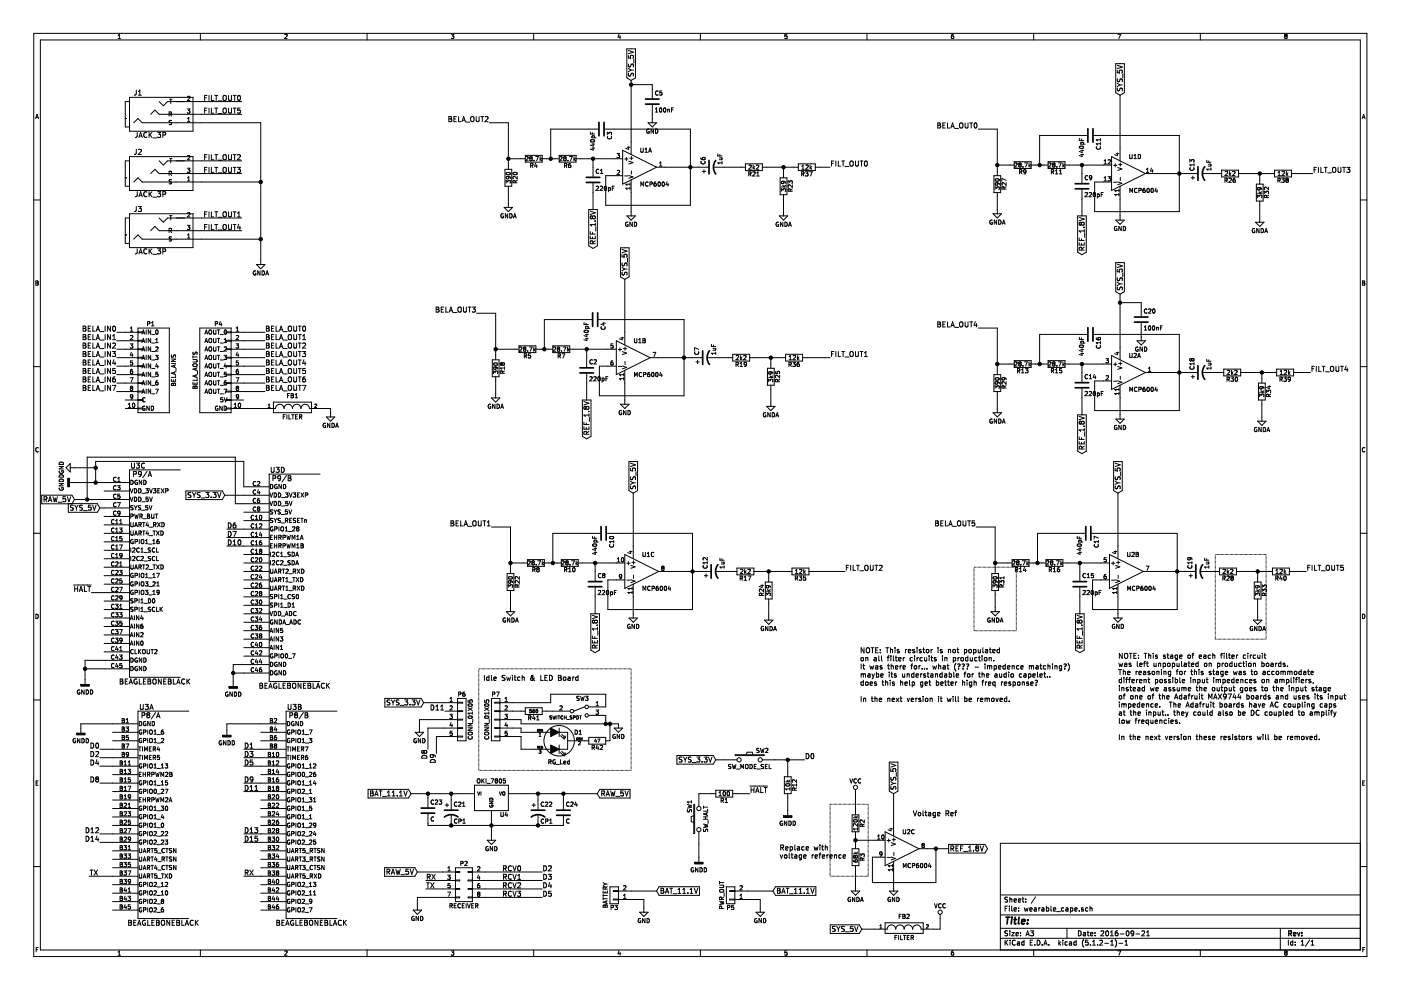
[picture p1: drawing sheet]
<svg xmlns="http://www.w3.org/2000/svg" width="297mm" height="210mm" viewBox="0 0 297 210" stroke-linecap="round" stroke-linejoin="round" font-family="sans-serif">
<g fill="none" stroke="#000" stroke-width=".21">
<path d="M7.2 7.1h282.6v195.7h-282.6zM8.6 8.5h279.8v192.9h-279.8zM25 8.2h.6M25 7.5l.3-.2v.9M28.9 19.1l-.1 .9-.3 .2M29.3 19.4l.3-.3v1.1M42.5 7.1v1.4M60.4 7.3h.3l.2 .2-.6 .7h.6M77.8 7.1v1.4M95.7 7.3h.5l-.3 .3 .3 .1v.4h-.5M113.2 7.1v1.4M131.2 7.2l-.2 .7h.6"/>
<path d="M131.5 7.6v.6M132.9 10.4h1.8v6.1l-.9 .6-.9-.6zM133.2 11.8v.5h.5v-.5h.5l.1 .1-.1 .4M133.2 14.5l.6 .4M133.2 10.7l1.1 .4-1.1 .3M133.3 13.6v.5a.46 .46 0 0 0 .6-.5l.3 .1v.5M133.3 15.5v.6a.46 .46 0 0 0 .6-.5h.3v.5M133.8 14.9h.5M133.8 14.9l-.6 .3M133.8 17.1v15.7M133.8 17.9h4.5v2.9M134.4 12.5v.9"/>
<path d="M139.5 19.3a.4 .4 0 0 0-.5 .4 .4 .4 0 0 0 .5 .4M139.5 19.3v.1M140.3 19.3h-.4v.4l.3-.1 .2 .4-.2 .2-.3-.1M148.5 7.1v1.4M166.9 7.3h-.5v.4l.4-.1 .1 .5h-.5M183.8 7.1v1.4M201.7 7.8l.2-.2h.2l.1 .5M202.1 7.3h-.2l-.2 .3 .1 .5h.3M202.2 8.1h-.1M219.2 7.1v1.4M236.6 13.5h1.8v6.2l-.9 .5-.9-.5zM236.9 14.9v.5l.5 .1-.1-.5 .5-.1 .2 .2-.2 .4"/>
<path d="M236.9 17.6l.5 .4M236.9 13.8l1.1 .4-1.1 .4M236.9 18.7l.1 .5a.46 .46 0 0 0 .5-.5l.4 .1v.5M236.9 16.7l.1 .6a.46 .46 0 0 0 .5-.5h.4v.5M237 7.3h.6l-.4 .9M237.4 18h.6M237.4 18l-.5 .4M238 15.7v.8M254.5 7.1v1.4M272.4 8.1h.1M272.5 7.6l-.1-.1 .1-.2h.4l-.2 .3M272.5 7.6l-.1 .2v.3"/>
<path d="M272.5 7.6h.2M272.7 7.6l.2 .2v.3h-.4M7.6 25.1l.3-.9 .3 .9M7.6 24.9h.5M26.6 25.1h.1M26.6 37.7h.1M27.5 20.6h13.4v7.2h-13.4zM27.5 33.2h13.4v7.2h-13.4zM27.5 34.1h-.9v5.4h.9M27.5 21.5h-.9v5.4h.9M28.4 38.6l.9-.9 .9 .9h25.1M28.4 26l.9-.9 .9 .9h25.1v30.1"/>
<path d="M28.9 31.7l-.1 .9-.3 .1M29.1 28.1l-.1 .9-.3 .2M29.3 20.2h.7M29.3 31.8l.5-.1 .2 .3-.7 .7h.7M29.5 29.2l.3-1.1 .4 1.1M29.6 28.8h.5M31.1 28.2a.48 .48 0 0 0-.6 .4 .48 .48 0 0 0 .6 .4M31.6 28.1v1.1M31.8 28.5l.4 .7M31.9 36.8l.9-.9 .9 .9h17.5M31.9 24.2l.9-.9 .9 .9h17.5M32.2 28.1l-.6 .6"/>
<path d="M32.4 29.2h.8M33.4 28.1h.7l-.4 .4 .3 .1v.4l-.1 .2-.5-.2M33.7 34.1l.9 .9 .9-.9h15.7M33.7 21.5l.9 .9 .9-.9h15.7M34.5 28.6h.5l.1-.4-.6-.1v1.1M35.9 24.2l.4-.1v-.3l-.4-.1v.9M35.9 25.6a.36 .36 0 0 0 .4 .5v.3h-.4M35.9 38.2a.36 .36 0 0 0 .4 .4v.4h-.4M35.9 33.6h.6M35.9 38.1h.5M35.9 25.6h.1M35.9 25.6h.5"/>
<path d="M35.9 21h.6M35.9 38.1v.1M36.1 24.2l.3 .4M36.1 36.8l.3 .4M36.2 36.8l.2-.2-.1-.2-.4-.1v.9M36.2 21v.9M36.2 33.6v.9M39.7 35.7h.6l-.3 .3 .2 .1 .1 .3-.2 .2-.4-.1M39.7 23.1h.6l-.3 .3 .2 .1 .1 .3-.2 .2-.4-.1M39.8 33.1l.3-.1 .2 .2-.6 .7h.6M39.8 25.8h.5M39.8 38.4h.5"/>
<path d="M39.8 20.5l.3-.1 .2 .3-.6 .6h.6M39.8 25.1l.2-.2v.9M39.8 37.7l.2-.2v.9M43.4 36h.3M43.4 20.7h.3M43.4 33.3h.3M43.4 23.4h.3M43.9 35.5h-.5v1.1M43.9 20.2h-.5v1.1M43.9 22.9h-.5v1.1M43.9 32.8h-.5v1.1M44.3 20.2v1.1"/>
<path d="M44.3 22.9v1.1M44.3 32.8v1.1M44.3 35.5v1.1M44.8 32.8v1.1h.5M44.8 35.5v1.1h.5M44.8 20.2v1.1h.5M44.8 22.9v1.1h.5M45.5 35.5h.7M45.5 20.2h.7M45.5 32.8h.7M45.5 22.9h.7M45.8 20.2v1.1"/>
<path d="M45.8 22.9v1.1M45.8 32.8v1.1M45.8 35.5v1.1M46.3 36.7h.8M46.3 21.4h.8M46.3 34h.8M46.3 24.1h.8M47.3 20.4l.2-.2 .5 .2-.2 .9h-.3l-.2-.2zM47.3 23.1l.2-.2 .5 .2-.2 .8-.3 .1-.2-.2zM47.3 32.9l.2-.1 .5 .1-.2 .9-.3 .1-.2-.2zM47.3 35.6l.2-.1 .5 .1-.2 .9-.3 .1-.2-.2zM48.5 32.8v.9l.2 .2 .3-.1 .1-1"/>
<path d="M48.5 35.5v.8l.2 .3 .3-.1 .1-1M48.5 20.2v.9l.2 .2 .3-.1 .1-1M48.5 22.9v.9l.2 .2 .3-.1 .1-1M49.4 35.5h.7M49.4 20.2h.7M49.4 32.8h.7M49.4 22.9h.7M49.8 20.2v1.1M49.8 22.9v1.1M49.8 32.8v1.1M49.8 35.5v1.1M50.3 35.5h.7l-.4 .4 .3 .1v.5l-.1 .1-.5-.1"/>
<path d="M50.4 32.9l.4-.1 .2 .3-.7 .8h.7M50.5 20.3l.1-.1a.58 .58 0 0 1 .4 .6 .58 .58 0 0 1-.4 .5l-.2-.4zM50.9 22.9h-.5v.5h.5v.5l-.1 .1-.4-.1M95.2 24.7h.3l.2 .2-.2 .3 .2 .1 .1 .3-.2 .2h-.4zM95.2 25.2h.3M96.2 25.2h.4M96.8 24.7h-.6v1.1h.6M97.2 24.7v1.1h.5M97.9 25.8l.4-1.1 .4 1.1M98 25.5h.6M98.8 25.9h.8M99.8 24.9l.2-.2 .5 .2-.1 .8-.4 .1-.2-.2z"/>
<path d="M101 24.7v.9l.2 .2 .3-.1 .1-1M101.9 24.7h.7M102.3 24.7v1.1M102.9 24.8l.4-.1 .2 .3-.7 .8h.7M103.7 26h4.1v9.9M107.1 35.9h1.4v3.6h-1.4zM107.3 38.8v-.5l.4 .3v-.3h.4v.5M107.4 36.6a.48 .48 0 0 1 .8 .3 .45 .45 0 0 1-.5 .2 .45 .45 0 0 1-.3-.4zM107.4 37.5h.6l.2 .3M107.4 37.5h.1M107.7 37.4l.2 .2-.2 .3-.3-.1v-.3M107.8 33.7h3.6"/>
<path d="M107.8 39.5v4.5M108.8 36.9v.1M108.8 36.6a.43 .43 0 0 1 .5-.1 .43 .43 0 0 1 .3 .4 .46 .46 0 0 1-.5 .2 .46 .46 0 0 1-.3-.4zM109.2 38.8v-.5h-.4v.5h.9M109.7 37.4v.5l-.7-.5-.2 .2v.3M109.7 38.3l-.5 .2M111.4 32.9h3.6v1.5h-3.6zM111.5 33.3l.3-.1 .2 .2-.6 .7h.6M112.3 33.4l.2-.2 .3 .2M112.3 33.4l.2 .2M112.3 33.4h.1M112.5 35.1l.5-.1v-.3l-.5-.1v.9"/>
<path d="M112.5 33.6l-.2 .1 .2 .4 .3-.2-.1-.3M112.5 33.6h.2M112.7 35.1l.3 .4M112.8 33.4h.1M112.8 33.4l-.1 .2M113.2 34v.1M113.6 34.6l-.3 .6h.6M113.6 33.2h.6l-.4 .9M113.8 34.9v.6M114.5 33.2v.9M114.6 33.7l.3 .4M114.9 33.5l-.4 .3"/>
<path d="M115 33.7h3.6M118.6 32.9h3.5v1.5h-3.5zM118.6 33.3l.4-.1 .2 .2-.6 .7h.6M119.5 33.4l.2-.2 .3 .2M119.5 33.4l.2 .2M119.5 33.4h.1M119.7 35.1l.5-.1v-.3l-.5-.1v.9M119.7 33.6l-.2 .1 .2 .4 .3-.2-.2-.3M119.7 33.6h.1M119.9 35.1l.3 .4M120 33.4h.1M120 33.4l-.2 .2"/>
<path d="M120.4 34v.1M120.7 33.2h.6l-.3 .9M121 34.6h-.2a.56 .56 0 0 0-.1 .9h.3v-.4l-.1-.1-.4 .1M121.7 33.2v.9M121.8 33.7l.2 .4M122 33.5l-.3 .3M122.1 33.7h9.9M125.2 28v.4h.9M125.3 29.7a.48 .48 0 0 1 .8 .2 .45 .45 0 0 1-.5 .2 .45 .45 0 0 1-.4-.4zM125.5 31.4h.6M125.5 30.6h.6M125.5 29.2h.9"/>
<path d="M125.5 29.2l.1-.4 .4 .1v.3M125.6 28.1v.3M125.7 33.7v3.7M125.7 38.9v5.5M125.8 31.3v.5l-.7-.2M125.8 30.4v.6l-.7-.2M126.4 39.5h.3l.2 .2-.6 .7h.6M126.4 39.5v.1M126.8 27.4h-10v6.3M127 36a.4 .4 0 0 0-.6 .3 .4 .4 0 0 0 .6 .4M127.3 36.8h.5M127.3 36.1l.3-.2v.9"/>
<path d="M127.7 39.5l-.5 .1M127.7 39.5v.1M127.7 39.6v.3l-.5 .5h.6M128.2 39.5h.1a.44 .44 0 0 1 .3 .4 .44 .44 0 0 1-.4 .4l-.1-.3zM128.2 39.5v.1M128.2 27.4h18.2v16.1h-18v-6.3h3.6M128.8 28.6v-.6l.3 .3 .1-.2 .3-.1 .2 .2-.1 .4M128.9 28.9a.4 .4 0 0 0 .3 .6 .4 .4 0 0 0 .4-.6M129 39.8l.4 .1-.1 .4h-.3M129 39.8v.9M129.8 39.9h.3M130.2 39.5h-.4v.9"/>
<path d="M130.8 32.5h.6l-.3 .4 .2 .1 .1 .3-.2 .1-.4-.1M130.9 36.2l.3-.1 .2 .3-.6 .6h.6M132 31.9l7.2 3.6-7.2 3.5zM132.4 37.3h.7M132.4 33.7h.7M132.8 33.4v.7M133 31.2h.6M133.3 31.1v.6l-.7-.3M133.3 34.2l.9 .3-.9 .3M133.3 37.2l.9 .3-.9 .3M133.5 33.5h.7M133.6 38.8v.5"/>
<path d="M133.6 39.7v.5M133.6 39.9h-.9l.2 .3M133.6 39.1h-.9l.2 .2M133.8 38.1v7.7M133.9 33.2v.7M133.9 36.2v.7M135.9 31.4v.7l.1 .2 .4-.2v-.7M135.9 39.5v-.9l.3 .6 .3-.6v.9M136.8 32.3h.5M136.8 31.6l.2-.2v.9M137.4 38.6a.4 .4 0 0 0-.6 .4 .4 .4 0 0 0 .6 .4M137.4 38.6v.1"/>
<path d="M137.4 27.4a.43 .43 0 0 0-.3 .5 .43 .43 0 0 0 .6 .3v-.3h-.2M137.4 26h1.8l-.9 .9zM137.5 32.3l.3-.9 .3 .9M137.5 27.4h.1M137.6 32h.4M137.8 39h.4l.1-.3-.5-.1v.9M138.3 22.3v3.7M138.6 27.4v.9l-.6-.9v.9M139 23.8h.5M139 23.1l.2-.2v.9M139 27.4v.9a.47 .47 0 0 0 .5-.4 .47 .47 0 0 0-.3-.5M139.1 38.6h-.2a.56 .56 0 0 0-.1 .9l.3-.1v-.4l-.3-.1-.2 .2"/>
<path d="M139.2 35.5h10.9M139.6 38.7l.1-.1a.44 .44 0 0 1 .3 .4 .44 .44 0 0 1-.4 .4l-.1-.3zM139.6 38.6v.1M139.8 35.2h.5M139.8 34.6l.3-.3v.9M139.9 23l.1-.1a.44 .44 0 0 1 .3 .4 .44 .44 0 0 1-.4 .4l-.1-.3zM140.4 38.7l.2-.1a.44 .44 0 0 1 .3 .4 .44 .44 0 0 1-.4 .4zM140.8 23l.1-.1a.44 .44 0 0 1 .3 .4 .44 .44 0 0 1-.4 .4l-.1-.3zM141.4 38.5l-.2 .7h.6M141.6 23.3l.3-.1v.6M141.6 23.2v.6M141.6 38.9v.6"/>
<path d="M142.4 23.3h.3M142.8 22.9h-.4v.9M148.6 33.4l.1 .3 .3 .2 .5-.1v-.4h-.5l-.1 .3 .2 .2M148.7 34.2a.4 .4 0 0 0 .4 .6 .4 .4 0 0 0 .3-.6M148.9 36.3h.7M149.2 36v.7M151.2 35.5h6.8M152.2 32.6v.5h.9M152.5 33.5h.6M152.6 32.8v.3M153 33.5l.1 .3-.6 .1M153.1 34.2v.6"/>
<path d="M153.1 34.5h-.9l.2 .3M158 34.7h3.6v1.5h-3.6zM158.7 36.9h.5v-.4l-.5-.1v.9M158.8 35.1l.3-.1 .2 .2-.6 .7h.6M159 36.9l.2 .4M159.6 36.5l.3-.1 .2 .3-.5 .6h.5M159.7 35v.9M159.8 35.5l.2 .4M160 35.3l-.3 .3M160.4 35.1l.3-.1 .2 .2-.6 .7h.6M160.4 37.3h.6M160.4 36.7l.3-.3v.9"/>
<path d="M161.6 35.5h7.7M165.4 37.7h1.4v3.6h-1.4zM165.7 39.6h.9M166 39.3l.3 .3M166 38.4l.2 .5h-.5v-.3l.1-.2 .7 .2 .1 .3M166.1 35.5v2.2M166.6 39.3l-.4 .2M167.1 38.9v-.6l.3 .3 .1-.2 .3-.1 .2 .2-.1 .4M168 39.2v.5l-.7-.5-.2 .2 .1 .3M169.3 34.7h3.6v1.5h-3.6zM170 35.9h.5M170 35.2l.3-.2v.9"/>
<path d="M170.2 36.9l.3 .4M170.4 36.9h-.4M170.4 36.8v-.3l-.4-.1v.9M170.4 36.8v.1M170.8 36.4h.5l-.3 .4 .3 .1v.3h-.5M170.9 35.1l.3-.1 .2 .2-.6 .7h.6M171.6 36.4h.6l-.4 .9M171.8 35v.9M171.8 35.5l.3 .4M172.1 35.3l-.3 .3M172.9 35.5h3.1M176.3 34.6h.4"/>
<path d="M176.8 34.1h-.5v1.1M177.2 34.1v1.1M177.7 34.1v1.1h.5M178.5 34.1h.6M178.8 34.1v1.1M179.2 35.3h.8M180.2 34.3l.2-.2 .5 .2v.6l-.2 .3-.5-.1zM181.4 34.1v.9l.2 .2 .4-.2v-.9M182.3 34.1h.7M182.7 34.1v1.1M183.4 34.2l.1-.1a.52 .52 0 0 1 .4 .6 .52 .52 0 0 1-.5 .5l-.1-.4zM198.8 26.1h.4l.2 .2-.2 .3 .2 .1 .1 .2-.3 .2h-.4z"/>
<path d="M198.8 26.6h.4M199.9 26.6h.4M200.4 26.1h-.5v1h.5M200.9 26.1v1h.5M201.6 27.1l.4-1 .3 1M201.7 26.8h.5M202.4 27.2h.8M203.5 26.2l.2-.1 .4 .1-.1 .9h-.3l-.2-.1zM204.6 26.1v.8l.2 .2 .4-.1v-.9M205.6 26.1h.6M205.9 26.1v1M206.7 26.1h.1a.58 .58 0 0 1 .4 .5 .58 .58 0 0 1-.4 .5 .73 .73 0 0 1-.1-1z"/>
<path d="M207.4 27.4h4v9.8M210.7 37.2h1.5v3.6h-1.5zM211.1 38a.48 .48 0 0 1 .8 .2 .45 .45 0 0 1-.5 .2 .45 .45 0 0 1-.4-.4zM211.4 38.8l.1 .4h-.4l-.1-.3 .2-.1 .6 .1 .1 .3M211.4 35h3.6M213.3 38.7v.6l-.6-.6-.3 .2 .1 .4M213.3 38.2l-.9-.4v.6M213.3 39.6l-.4 .3M215 34.3h3.6v1.4h-3.6zM215.1 34.6l.4-.1 .1 .3-.5 .6h.5M216.2 34.9l-.2 .2 .2 .3 .3-.1-.2-.4M216.2 36.4h.4v-.3l-.4-.1v.9"/>
<path d="M216.2 34.9l-.2-.1 .2-.3 .3 .2-.2 .2M216.2 34.9h.1M216.4 36.4l.3 .5M216.9 35.4h.1M217.2 34.5h.6l-.4 .9M217.5 36.4l-.4 .1v-.4l.3-.1 .1 .2-.1 .6-.3 .1M218.2 34.5v.9M218.2 35.1l.3 .3M218.5 34.8l-.3 .4M218.6 35h3.6M222.2 34.3h3.6v1.4h-3.6zM222.3 34.6l.4-.1 .1 .3-.5 .6h.5"/>
<path d="M223.1 36.4l.3 .5M223.3 36h-.4v.9M223.3 36l.1 .1M223.3 34.9l-.1-.1 .1-.3 .4 .2-.2 .2M223.3 34.9l-.1 .2 .1 .3 .4-.1-.2-.4M223.3 34.9h.2M223.4 36.1l-.1 .3h-.4M223.8 36.9h.5M223.8 36.2l.2-.2v.9M224 35.4h.1M224.1 35.4h.1M224.4 34.5h.6l-.4 .9"/>
<path d="M224.6 36.9h.5M224.6 36.2l.3-.2v.9M225.4 34.5v.9M225.4 35.1l.3 .3M225.7 34.8l-.3 .4M225.8 35h9.9M228.8 29.3v.5h.9M228.9 31a.48 .48 0 0 1 .8 .3 .45 .45 0 0 1-.4 .2 .45 .45 0 0 1-.4-.4zM229.1 32.8h.6M229.1 31.9h.6M229.1 30.6h.9M229.2 30.6l.1-.5 .4 .1v.4"/>
<path d="M229.3 29.5v.3M229.4 35v3.8M229.4 31.8v.5l-.6-.2M229.4 32.6v.6l-.6-.2M230.5 28.7h-10.1v6.3M230.6 37.3a.4 .4 0 0 0-.5 .4 .4 .4 0 0 0 .5 .3M231.5 37.6l-.5 .1v-.4l.3-.1 .2 .2-.1 .6-.4 .1M231.9 28.7h18.1v16.2h-17.9v-6.3h3.6M232.5 31.1a.4 .4 0 0 0 .4 .5 .4 .4 0 0 0 .3-.5M233.3 29.6h-.9l.3 .3M233.3 30.5h-.9l.3 .2M233.3 29.4v.5"/>
<path d="M233.3 30.2v.5M234.1 34.8h.5M234.1 34.1l.2-.2v.9M234.1 37.7l.2-.2v.9M234.1 38.4h.5M234.9 37.5h.6l-.3 .3 .2 .1 .1 .3-.2 .2-.4-.1M234.9 34l.4-.1 .2 .2-.6 .7h.6M235.7 33.2l7.2 3.6-7.2 3.6zM236.1 35.1h.7M236.1 38.6h.7M236.4 34.7v.7M236.6 32.6h.6"/>
<path d="M236.9 32.5v.5l-.6-.2M237 35.5l.9 .3-.9 .3M237 38.6l.9 .3-.9 .3M237.2 34.9h.7M237.5 20.2v13.9M237.5 39.5v7.2M237.5 34.5v.7M237.5 37.6v.7M239.5 32.7v.8l.2 .1 .3-.1v-.8M240.4 33l.3-.3v.9M240.4 33.6h.5M241.3 32.7a.45 .45 0 0 1 .5 .5 .45 .45 0 0 1-.5 .4z"/>
<path d="M242.7 39.9h-.1a.56 .56 0 0 0-.1 .9l.3-.1v-.3l-.3-.1-.2 .1M242.9 36.8h10.9M243.1 36.6h.5M243.1 35.9l.2-.2v.9M244.1 35.6l-.2 .7h.6M244.3 36v.6M245.1 39.9l-.2 .6h.5M252.3 34.4v-.6l.3 .3 .1-.2 .3-.1 .2 .2-.1 .4M252.4 35.6a.4 .4 0 0 0 .3 .5 .4 .4 0 0 0 .4-.5M252.6 37.7h.7M252.9 37.3v.8M253.2 34.9h-.9l.2 .3"/>
<path d="M253.2 34.7v.5M254.9 36.8h4.1M255.9 34v.4h.9M256.2 34.8h.6M256.3 34.1v.3M256.7 34.8v.4h-.5M256.8 35.9h-.9l.2 .2M256.8 35.6v.5M259 36.1h3.6v1.4h-3.6zM259.7 38.2h.4l.1-.3-.5-.1v.9M259.7 36.4l.4-.1 .2 .3-.6 .6h.6M259.9 38.2l.3 .5"/>
<path d="M260.6 37.9l.3-.1 .2 .2-.6 .7h.6M260.6 36.3v.9M260.7 36.9l.3 .3M261 36.6l-.4 .4M261.3 36.4l.4-.1 .1 .3-.5 .6h.5M261.8 37.8l-.3 .1-.1 .3 .1 .4h.3v-.4l-.2-.1-.2 .2M262.6 36.8h7.6M266.4 39h1.4v3.6h-1.4zM267 39.8l.1 .4h-.4l-.1-.2 .2-.2 .6 .1 .1 .3M267.1 36.8v2.2M269 39.7v.5l-.7-.5-.2 .1v.4M270.2 36.1h3.6v1.4h-3.6z"/>
<path d="M271 37.2h.5M271 36.6l.2-.3v.9M271.1 38.2l.3 .5M271.4 37.8h-.5v.9M271.4 37.8v.1M271.4 37.9v.3h-.5M271.7 37.8h.6l-.3 .3 .3 .1v.4h-.6M271.8 36.4l.4-.1 .1 .3-.5 .6h.5M272.7 36.3v.9M272.8 38.2l-.2 .1 .2 .4 .4-.2-.1-.3M272.8 38.2h.2M272.8 36.9l.3 .3"/>
<path d="M273 38.2h.1M273.1 37.8l-.4 .1 .1 .3M273.1 37.8v.1M273.1 38.2h.1M273.1 36.6l-.4 .4M273.1 37.9l-.1 .3M273.8 36.8h4.5M278.6 36h.4M279.1 35.5h-.5v1.1M279.5 35.5v1.1M280 35.5v1.1h.6M280.8 35.5h.6"/>
<path d="M281.1 35.5v1.1M281.5 36.7h.8M282.6 35.6l.2-.1 .4 .1v.6l-.2 .4-.4-.2zM283.7 35.5v.8l.2 .3 .4-.3v-.8M284.7 35.5h.6M285 35.5v1.1M285.5 35.5h.7l-.4 .4 .4 .1v.5l-.2 .1-.5-.1M288.8 25.1l.3-.9 .3 .9M288.9 24.9h.4M7.2 42.4h1.4M7.6 59.6l.5 .1-.2 .3 .2 .2-.1 .3h-.4zM7.6 60h.3"/>
<path d="M26.6 49.8h.1M27.5 45.3h13.4v7.2h-13.4zM27.5 46.2h-.9v5.4h.9M28.4 50.7l.9-.9 .9 .9h25.1M28.9 43.8l-.1 .9-.3 .2M29.1 40.6l-.1 1-.3 .1M29.1 52.8l-.1 .9-.3 .1M29.3 43.8h.7l-.4 .4 .3 .1v.4l-.1 .2-.5-.2M29.5 53.8l.3-1 .4 1M29.5 41.7l.3-1.1 .4 1.1M29.6 41.4h.5M29.6 53.5h.5"/>
<path d="M31.1 40.7a.48 .48 0 0 0-.6 .5 .48 .48 0 0 0 .6 .4M31.1 52.8a.48 .48 0 0 0-.6 .5 .48 .48 0 0 0 .6 .4M31.6 40.6v1.1M31.6 52.8v1M31.8 41.1l.4 .6M31.8 53.2l.4 .6M31.9 48.9l.9-.9 .9 .9h17.5M32.2 40.6l-.6 .6M32.2 52.8l-.6 .6M32.4 41.8h.8M32.4 53.9h.8M33.4 40.6h.7l-.4 .5h.3v.5l-.1 .1-.5-.1"/>
<path d="M33.4 52.8h.7l-.4 .4 .3 .1v.4l-.1 .1-.5-.1M33.7 46.2l.9 .9 .9-.9h15.7M34.5 53.3h.5l.1-.5h-.6v1M34.5 41.2l.5-.1 .1-.4-.6-.1v1.1M35.9 48.9l.4-.1v-.3l-.4-.1v.9M35.9 45.7h.6M36.1 48.9l.3 .4M36.2 45.7v.9M36.4 50.3h-.5a.36 .36 0 0 0 .4 .5v.3h-.4M39.7 47.8h.6l-.3 .3 .2 .1 .1 .3-.2 .2-.4-.1M39.8 45.2l.3-.1 .2 .2-.6 .7h.6M39.8 49.8l.2-.2v.9"/>
<path d="M39.8 50.5h.5M43.4 45.4h.3M43.4 48.1h.3M43.9 44.9h-.5v1.1M43.9 47.6h-.5v1.1M44.3 44.9v1.1M44.3 47.6v1.1M44.8 44.9v1.1h.5M44.8 47.6v1.1h.5M45.5 44.9h.7M45.5 47.6h.7M45.8 44.9v1.1"/>
<path d="M45.8 47.6v1.1M46.3 46.1h.8M46.3 48.8h.8M47.3 45.1l.2-.2 .5 .2-.2 .8-.3 .1-.2-.2zM47.3 47.7l.2-.1 .5 .1-.2 .9-.3 .1-.2-.2zM48.5 44.9v.9l.2 .2 .3-.1 .1-1M48.5 47.6v.9l.2 .2 .3-.1 .1-1M49.4 44.9h.7M49.4 47.6h.7M49.8 44.9v1.1M49.8 47.6v1.1M50.4 46h.6"/>
<path d="M50.4 45.2l.3-.3v1.1M50.6 47.5l-.2 .8h.6M50.9 48v.7M54.2 57.5a.4 .4 0 0 0-.5 .4 .4 .4 0 0 0 .5 .3v-.3h-.1M54.4 56.1h1.8l-.9 .9zM55.1 57.4v.9l-.5-.9v.9M55.6 57.4a.45 .45 0 0 1 .5 .5 .45 .45 0 0 1-.5 .4zM56.3 58.3l.3-.9 .3 .9M56.4 58.1h.5M106.7 45.4a.4 .4 0 0 0-.5 .4 .4 .4 0 0 0 .5 .3v-.3h-.1M106.9 44h1.8l-.9 .9zM107.6 45.3v.9l-.5-.9v.9"/>
<path d="M108.1 45.3a.45 .45 0 0 1 .5 .5 .45 .45 0 0 1-.5 .4zM108.8 46.2l.3-.9 .3 .9M108.9 46h.5M124.8 44.4h1.8v7.7l-.9 .6-.9-.6zM125.1 50.1v.5h1.1v-.5M125.1 49.1v.5h1.1M125.1 44.7l1.1 .4-1.1 .4M125.6 46v.2M125.6 46l-.2-.2-.3 .2 .2 .4 .3-.2M125.6 46l.2-.2 .4 .2-.2 .4-.4-.2M125.6 49.3v.3M125.6 50.2v.4"/>
<path d="M125.7 51.7l-.1-.5-.4-.1-.1 .6h1.1M126.1 46.8h.1M126.2 47.3v.6M126.2 47.6h-1.1l.3 .3M126.2 51.1l-.5 .3M126.3 48.1v.9M131.6 52.5h1.8v6.2l-.9 .5-.9-.5zM131.9 54v.5h.5l-.1-.5h.5l.2 .1-.2 .4M131.9 56.7l.5 .3M131.9 52.9l1.1 .3-1.1 .4M131.9 57.7l.1 .6a.46 .46 0 0 0 .5-.5h.4v.5M131.9 55.8l.1 .5a.46 .46 0 0 0 .5-.5l.4 .1v.5"/>
<path d="M132.4 57h.6M132.4 57l-.5 .4M132.5 59.2v13.9M132.9 45.8h1.8l-.9 .9zM133 54.7v.9M133.1 47.2a.4 .4 0 0 0-.5 .4 .4 .4 0 0 0 .6 .3v-.3h-.2M134.1 47.1v.9l-.6-.9v.9M134.5 47.1a.45 .45 0 0 1 .5 .4 .45 .45 0 0 1-.5 .5zM165 47.2a.4 .4 0 0 0-.5 .4 .4 .4 0 0 0 .6 .3v-.3h-.2M165.2 45.8h1.8l-.9 .9zM165.7 40.6v-.6l.3 .3 .1-.2 .3-.1 .2 .2-.1 .4M166 47.1v.9l-.5-.9v.9"/>
<path d="M166.1 41.3v4.5M166.4 47.1a.45 .45 0 0 1 .5 .4 .45 .45 0 0 1-.5 .5zM167.2 48l.3-.9 .3 .9M167.3 47.7h.4M167.6 40.5l-.1-.4h-.3l-.1 .4h.9M168 40l-.4 .3M210.4 46.7a.4 .4 0 0 0-.6 .4 .4 .4 0 0 0 .6 .4v-.3h-.2M210.5 45.3h1.8l-.9 .9zM211 40.2v-.6l.3 .3 .1-.2h.4v.5M211.3 46.7v.8l-.5-.8v.8M211.4 40.8v4.5M211.7 46.7a.45 .45 0 0 1 .6 .4 .45 .45 0 0 1-.6 .4z"/>
<path d="M212.5 47.5l.3-.8 .3 .8M212.6 47.3h.4M212.9 40.1l-.1-.4-.3-.1-.1 .5h.9M228.5 45.8h1.8v7.7l-.9 .5-.9-.5zM228.8 50.5v.5h1.1M228.8 51.4v.5h1.1v-.5M228.8 46.1l1.1 .4-1.1 .3M229.3 47.3l.2-.2 .4 .2-.2 .4-.4-.2M229.3 47.3l-.2-.2-.3 .2 .2 .4 .3-.2M229.3 47.3v.2M229.3 50.6v.4M229.3 51.6v.3"/>
<path d="M229.4 53l-.1-.5h-.4l-.1 .5h1.1M229.4 40.2v5.6M229.8 48.2h.1M229.9 52.4l-.5 .4M229.9 48.7v.6M229.9 49h-1.1l.3 .3M230 49.5v.8M230.1 40.9l.3-.1 .2 .3-.6 .6h.6M230.9 40.9l.3-.1 .2 .3-.5 .6h.5M231.9 40.9l.1-.1a.44 .44 0 0 1 .3 .5 .44 .44 0 0 1-.4 .4l-.1-.3zM232.7 41.2l.4 .1-.1 .4h-.3M232.7 41.1v.9"/>
<path d="M233.5 41.2h.3M233.9 40.8h-.4v.9M236.6 55.7h1.8v6.1l-.9 .6-.9-.6zM236.6 46.7h1.8l-.9 .9zM236.8 48.1a.4 .4 0 0 0-.5 .4 .4 .4 0 0 0 .5 .3v-.3h-.2M236.9 57.1v.5l.5 .1-.1-.5 .5-.1 .2 .2-.2 .4M236.9 59.8l.5 .4M236.9 56l1.1 .4-1.1 .3M236.9 58.9l.1 .6a.46 .46 0 0 0 .5-.6l.4 .1v.5M237.2 40.4h-.9l.3 .3M237.2 40.1v.6M237.2 41v.5"/>
<path d="M237.2 41.2h-.9l.3 .3M237.7 48v.9l-.5-.9v.9M238 57.9v.8M238.2 48a.45 .45 0 0 1 .5 .4 .45 .45 0 0 1-.5 .5zM239.5 40.8v-.9l.3 .7 .3-.7v.9M241.1 40a.4 .4 0 0 0-.6 .4 .4 .4 0 0 0 .6 .3M241.9 40.4h-.4M241.9 40.3v-.3l-.4-.1v.9M241.9 40.3v.1M243.3 40l.1-.1a.44 .44 0 0 1 .3 .5 .44 .44 0 0 1-.4 .4l-.1-.3zM244.1 40l.1-.1a.44 .44 0 0 1 .3 .5 .44 .44 0 0 1-.3 .4zM245.3 40.2v.6"/>
<path d="M266 48.5a.4 .4 0 0 0-.5 .4 .4 .4 0 0 0 .5 .4v-.3h-.1M266.2 47.1h1.8l-.9 .9zM266.6 41.9v-.5l.4 .3 .1-.3h.3l.1 .1-.1 .4M266.6 41h.9M266.9 40.6l.4 .4M266.9 48.4v.9l-.5-.9v.9M267.1 42.6v4.5M267.4 48.4a.45 .45 0 0 1 .5 .5 .45 .45 0 0 1-.5 .4zM267.5 40.6l-.3 .3M268.1 41.1v-.6l.3 .3 .1-.2h.4v.5M268.1 49.3l.4-.9 .2 .9M268.2 49.1h.5"/>
<path d="M268.5 41.4l-.4 .1v.4h.9M268.5 41.4v.1M268.5 41.5v.4M269 41.4l-.5 .3M288.4 42.4h1.4M288.9 59.6l.4 .1-.1 .3 .2 .2-.2 .3h-.3zM288.9 60h.3M7.2 77.7h1.4M17.6 73.2h.4M17.6 72.7h.4l.2 .2-.2 .3 .2 .3-.2 .3h-.4zM17.6 76.3h.4l.2 .2-.2 .3 .2 .2-.2 .4h-.4zM17.6 70.9h.4l.2 .2-.2 .3 .2 .3-.2 .3h-.4z"/>
<path d="M17.6 75h.4M17.6 74.5h.4l.2 .2-.2 .3 .2 .2-.2 .4h-.4zM17.6 69.1h.4l.2 .2-.2 .3 .2 .3-.2 .3h-.4zM17.6 78.1h.4l.2 .2-.2 .3 .2 .2-.2 .4h-.4zM17.6 79.9h.4l.2 .2-.2 .3 .2 .2-.2 .4h-.4zM17.6 69.6h.4M17.6 71.4h.4M17.6 78.6h.4M17.6 76.8h.4M18.7 73.2h.4M18.7 75h.4M18.7 69.6h.4"/>
<path d="M18.7 71.4h.4M18.7 78.6h.4M18.7 76.8h.4M19.2 72.7h-.5v1.1h.5M19.2 76.3h-.5v1.1h.5M19.2 70.9h-.5v1.1h.5M19.2 74.5h-.5v1.1h.5M19.2 69.1h-.5v1.1h.5M19.2 78.1h-.5v1.1h.5M19.2 79.9h-.5v1.1h.5M19.7 72.7v1.1h.5M19.7 76.3v1.1h.5"/>
<path d="M19.7 74.5v1.1h.5M19.7 69.1v1.1h.5M19.7 70.9v1.1h.5M19.7 78.1v1.1h.5M19.7 79.9v1.1h.5M20.4 70.2l.4-1.1 .3 1.1M20.4 72l.4-1.1 .3 1.1M20.4 73.8l.4-1.1 .3 1.1M20.4 75.6l.4-1.1 .3 1.1M20.4 77.4l.4-1.1 .3 1.1M20.4 79.2l.4-1.1 .3 1.1M20.5 73.5h.5"/>
<path d="M20.5 75.3h.5M20.5 69.9h.5M20.5 71.7h.5M20.5 77.1h.5M20.5 78.9h.5M21.2 79.3h.8M21.2 73.9h.8M21.2 75.7h.8M21.2 70.3h.8M21.2 72.1h.8M21.2 77.5h.8M22.3 69.1v1.1"/>
<path d="M22.3 70.9v1.1M22.3 72.7v1.1M22.3 74.5v1.1M22.3 76.3v1.1M22.3 78.1v1.1M22.3 79.9v1.1M23.4 69.1v1.1l-.6-1.1v1.1M23.4 70.9v1.1l-.6-1.1v1.1M23.4 72.7v1.1l-.6-1.1v1.1M23.4 74.5v1.1l-.6-1.1v1.1M23.4 76.3v1.1l-.6-1.1v1.1M23.4 78.1v1.1l-.6-1.1v1.1"/>
<path d="M23.4 79.9v1.1l-.6-1.1v1.1M23.8 74.5h.7l-.4 .4 .3 .1v.5l-.1 .1-.5-.1M23.9 72.8l.4-.1 .2 .3-.7 .8h.7M23.9 72h.6M23.9 71.2l.3-.3v1.1M24 69.2l.1-.1a.52 .52 0 0 1 .4 .6 .52 .52 0 0 1-.5 .5l-.1-.4zM24.1 76.3l-.2 .7h.7M24.4 79.9l-.4 .1-.1 .8 .2 .2 .3-.1v-.5l-.3-.1-.2 .2M24.4 76.7v.7M24.4 78.1h-.5v.5h.5v.5l-.1 .1-.4-.1M24.8 79.4h4.5M24.8 74h4.5"/>
<path d="M24.8 77.6h4.5M24.8 75.8h4.5M24.8 70.5h4.5M24.8 72.2h4.5M27.6 72.9h.6l-.3 .4h.2l.1 .3-.2 .2-.4-.1M27.6 70.2h.6M27.6 69.6l.3-.3v.9M27.9 74.7l-.3 .6h.6M28.1 71.2h-.5M28.1 78.3h-.2a.56 .56 0 0 0-.1 .9l.4-.2-.1-.3M28.1 78.7l-.3-.1-.2 .2M28.1 78.7h.1"/>
<path d="M28.1 71.2h.1M28.1 75v.6M28.1 76.9h.1M28.1 76.5h-.4l-.1 .4h.5M28.1 76.9v.5l-.5-.1M28.1 71.2v.3l-.5 .5h.6M29.3 74h1v.1h-1M29.3 77.5h1v.2h-1M29.3 75.7h1v.2h-1M29.3 79.3h1v.2h-1M29.3 72.2h1v.1h-1M29.3 70.4h1v.1h-1"/>
<path d="M29.3 69.6h6.6v17.9h-6.6zM30.1 70.8l.3-.8 .3 .8M30.1 72.6l.3-.9 .3 .9M30.1 74.4l.3-.9 .3 .9M30.1 76.2l.3-.9 .3 .9M30.1 78l.3-.9 .3 .9M30.1 79.8l.3-.9 .3 .9M30.2 79.6h.4M30.2 70.6h.4M30.2 72.4h.4M30.2 74.2h.4M30.2 76h.4"/>
<path d="M30.2 77.8h.4M31 70v.8M31 71.7v.9M31 73.5v.9M31 75.3v.9M31 77.1v.9M31 78.9v.9M31.3 68.7l.4-.1v-.3l-.4-.1v.9M31.9 70v.8l-.5-.8v.8M31.9 71.7v.9l-.5-.9v.9M31.9 73.5v.9l-.5-.9v.9M31.9 75.3v.9l-.5-.9v.9"/>
<path d="M31.9 77.1v.9l-.5-.9v.9M31.9 78.9v.9l-.5-.9v.9M32.1 68.4l.3-.2v.9M32.1 69.1h.5M32.2 70.9h.6M32.2 74.5h.6M32.2 72.7h.6M32.2 76.3h.6M32.2 78.1h.6M32.2 79.9h.6M33 75.3h.5l-.3 .4h.2M33 72.6h.5"/>
<path d="M33 73.6l.3-.1 .2 .3-.5 .6h.5M33 72l.3-.3v.9M33.1 70h.1a.44 .44 0 0 1 .3 .4 .44 .44 0 0 1-.4 .4l-.1-.3zM33.2 77.1l-.2 .6h.6M33.4 75.7l.1 .1M33.4 77.4v.6M33.5 75.8l-.1 .4-.4-.1M33.5 78.9h-.4l-.1 .5 .3-.1 .2 .4-.2 .1-.3-.1M36.3 77.1h.9M36.3 76.1h.9l-.9 .5h.9M36.4 75.2v.5a.38 .38 0 0 0 .5-.4h.3v.4M37 77.5v.4"/>
<path d="M37 78.9v.4M37.2 79.6v.4h-.9M37.2 78.8l-.9 .3 .9 .3M37.2 77.4l-.9 .3 .9 .3M37.3 78.1v.6M40.9 76.2h.7l.2 .2-.2 .4h-.7M40.9 75.7h.9M40.9 75.4v.5M41 77.3l.7-.1 .1 .3-.1 .2h-.7zM41 74.7v.4M41 75.1h.1M41 75.1a.36 .36 0 0 0 .5-.4h.3v.5"/>
<path d="M41.5 78.1v.4M41.5 79.5v.4M41.8 79.4l-.9 .3 .9 .3M41.8 78l-.9 .3 .9 .3M41.9 78.7v.7M42.4 69.6h6.6v17.9h-6.6zM43.4 70.8l.3-.8 .3 .8M43.4 72.6l.3-.9 .3 .9M43.4 74.4l.3-.9 .3 .9M43.4 76.2l.3-.9 .3 .9M43.4 78l.3-.9 .3 .9M43.4 79.8l.3-.9 .3 .9"/>
<path d="M43.5 79.6h.4M43.5 70.6h.4M43.5 72.4h.4M43.5 74.2h.4M43.5 76h.4M43.5 77.8h.4M44.3 71.9l.2-.2 .3 .2v.7l-.5-.1zM44.3 70.1l.2-.1 .3 .1v.7l-.5-.1zM44.3 73.7l.2-.2 .3 .2v.7l-.5-.1zM44.3 75.5l.2-.2 .3 .2v.7l-.5-.1zM44.3 77.3l.2-.2 .3 .2v.7l-.5-.1zM44.3 79.1l.2-.2 .3 .2v.7l-.5-.1z"/>
<path d="M45.3 71.7v.8l.1 .1 .4-.1v-.8M45.3 70v.7l.1 .1 .4-.1v-.7M45.3 73.5v.8l.1 .1 .4-.1v-.8M45.3 75.3v.8l.1 .1 .4-.1v-.8M45.3 77.1v.8l.1 .1 .4-.1v-.8M45.3 78.9v.8l.1 .1 .4-.1v-.8M45.6 68.7l.5-.1v-.3l-.5-.1v.9M46.1 71.7h.5M46.1 70h.5M46.1 73.5h.5M46.1 75.3h.5M46.1 77.1h.5"/>
<path d="M46.1 78.9h.5M46.3 70v.8M46.3 71.7v.9M46.3 73.5v.9M46.3 75.3v.9M46.3 77.1v.9M46.3 78.9v.9M46.7 70.9h.7M46.7 74.5h.7M46.7 72.7h.7M46.7 76.3h.7M46.7 78.1h.7"/>
<path d="M46.7 79.9h.7M46.7 68.2l-.2 .6h.5M46.9 68.5v.6M47.5 75.3h.5l-.3 .4 .3 .1v.3h-.5M47.5 72.6h.5M47.5 73.6l.4-.1 .1 .3-.5 .6h.5M47.5 72l.3-.3v.9M47.6 70h.1a.44 .44 0 0 1 .4 .4 .44 .44 0 0 1-.4 .4l-.2-.3zM47.7 77.1l-.2 .6h1.5M48 77.4v.6M48 78.9h-.4l-.1 .5h.5v.3h-.5M49 74h-1.1v.1h1.1"/>
<path d="M49 79.4h7.2M49 74h7.2M49 77.6h7.2M49 75.8h7.2M49 75.7h-1.1v.2h1.1M49 70.4h-1.1v.1h1.1M49 72.2h-1.1v.1h1.1M49 77.5h-1.1v.2M49 79.3h-1.1v.2h1.1M49 70.5h7.2M49 72.2h7.2M50 72.9h.6l-.3 .4h.2l.1 .3-.2 .2-.4-.1"/>
<path d="M50.1 70.2h.5M50.1 69.6l.2-.3v.9M50.1 71.2l.3-.1 .2 .3-.6 .6h.6M50.1 78.7v.1M50.2 78.7h-.1M50.3 74.7l-.2 .6h.5M50.5 78.3h-.2a.56 .56 0 0 0 0 .9h.2l.1-.4-.2-.2-.2 .1M50.5 75v.6M50.5 76.5h-.4v.4l.3-.1 .2 .4-.2 .2-.3-.1M56.5 73.2h.3M56.5 72.7h.3l.2 .2-.2 .3 .3 .4-.2 .2h-.4zM56.5 76.3h.3l.2 .2-.2 .3 .3 .4-.2 .2h-.4z"/>
<path d="M56.5 70.9h.3l.2 .2-.2 .3 .3 .4-.2 .2h-.4zM56.5 75h.3M56.5 74.5h.3l.2 .2-.2 .3 .3 .4-.2 .2h-.4zM56.5 69.1h.3l.2 .2-.2 .3 .3 .4-.2 .2h-.4zM56.5 78.1h.3l.2 .2-.2 .3 .3 .4-.2 .2h-.4zM56.5 79.9h.3l.2 .2-.2 .3 .3 .4-.2 .2h-.4zM56.5 69.6h.3M56.5 71.4h.3M56.5 78.6h.3M56.5 76.8h.3M57.6 73.2h.3M57.6 75h.3"/>
<path d="M57.6 69.6h.3M57.6 71.4h.3M57.6 78.6h.3M57.6 76.8h.3M58.1 72.7h-.5v1.1h.5M58.1 76.3h-.5v1.1h.5M58.1 70.9h-.5v1.1h.5M58.1 74.5h-.5v1.1h.5M58.1 69.1h-.5v1.1h.5M58.1 78.1h-.5v1.1h.5M58.1 79.9h-.5v1.1h.5M58.5 72.7v1.1h.6"/>
<path d="M58.5 76.3v1.1h.6M58.5 74.5v1.1h.6M58.5 69.1v1.1h.6M58.5 70.9v1.1h.6M58.5 78.1v1.1h.6M58.5 79.9v1.1h.6M59.2 70.2l.4-1.1 .4 1.1M59.2 72l.4-1.1 .4 1.1M59.2 73.8l.4-1.1 .4 1.1M59.2 75.6l.4-1.1 .4 1.1M59.2 77.4l.4-1.1 .4 1.1M59.2 79.2l.4-1.1 .4 1.1"/>
<path d="M59.4 73.5h.5M59.4 75.3h.5M59.4 69.9h.5M59.4 71.7h.5M59.4 77.1h.5M59.4 78.9h.5M60.1 79.3h.8M60.1 73.9h.8M60.1 75.7h.8M60.1 70.3h.8M60.1 72.1h.8M60.1 77.5h.8"/>
<path d="M61.2 72.9l.1-.2 .5 .2v.6l-.2 .3-.4-.2zM61.2 76.5l.1-.2 .5 .2v.5l-.2 .4-.4-.2zM61.2 71.1l.1-.2 .5 .2v.6l-.2 .3-.4-.1zM61.2 74.7l.1-.2 .5 .2v.5l-.2 .4-.4-.2zM61.2 69.3l.1-.2 .5 .2v.6l-.2 .3-.4-.1zM61.2 78.3l.1-.2 .5 .2v.5l-.2 .4-.4-.2zM62.3 72.7v.9l.2 .2 .4-.2v-.9M62.3 76.3v.9l.2 .2 .4-.2v-.9M62.3 74.5v.9l.2 .2 .4-.2v-.9M62.3 69.1v.9l.2 .2 .4-.2v-.9M62.3 70.9v.9l.2 .2 .4-.2v-.9M62.3 78.1v.9l.2 .2 .4-.2v-.9"/>
<path d="M62.3 79.9v.9l.2 .2 .4-.2v-.9M63.3 70.9h.6M63.3 74.5h.6M63.3 72.7h.6M63.3 76.3h.6M63.3 78.1h.6M63.3 79.9h.6M63.3 69.1h.6M63.6 69.1v1.1M63.6 70.9v1.1M63.6 72.7v1.1M63.6 74.5v1.1"/>
<path d="M63.6 76.3v1.1M63.6 78.1v1.1M63.6 79.9v1.1M64.1 74.5h.7l-.4 .4 .3 .1v.5l-.1 .1-.5-.1M64.2 72.8l.4-.1 .2 .3-.7 .8h.7M64.2 72h.6M64.2 71.2l.3-.3v1.1M64.3 69.2l.1-.1a.52 .52 0 0 1 .4 .6 .52 .52 0 0 1-.5 .5l-.1-.4zM64.4 76.3l-.2 .7h.6M64.7 79.9l-.5 .3v.6l.2 .2 .3-.1v-.5l-.3-.1-.2 .2M64.7 76.7v.7M64.7 78.1h-.5v.5h.5v.5l-.1 .1-.4-.1"/>
<path d="M92.5 65.1h.3l.2 .2-.2 .3 .2 .1 .1 .3-.2 .2h-.4zM92.5 65.6h.3M93.6 65.6h.3M94.1 65.1h-.5v1.1h.5M94.5 65.1v1.1h.5M95.3 66.2l.3-1.1 .4 1.1M95.3 65.9h.6M96.1 66.3h.8M97.1 65.2l.3-.1 .4 .1-.1 .9-.3 .1-.3-.2zM98.3 65.1v.9l.2 .2 .3-.1 .1-1M99.2 65.1h.7M99.6 65.1v1.1"/>
<path d="M100.1 65.1h.7l-.4 .4 .3 .1v.5l-.1 .1-.5-.1M101.1 66.4h4v9.9M104.4 76.3h1.4v3.6h-1.4zM104.6 79.2v-.5l.4 .3 .1-.3h.3v.5M104.7 77a.48 .48 0 0 1 .8 .2 .45 .45 0 0 1-.5 .3 .45 .45 0 0 1-.3-.4zM105 77.8l.1 .4-.4 .1-.1-.3 .2-.2 .6 .1 .1 .3M105.1 74h4.9M105.1 79.9v4.5M106.5 77.1l.1-.2 .4 .2-.2 .3-.3-.1M106.5 77.1l-.2-.2-.2 .2 .1 .3 .3-.1M106.5 77.1v.2M106.5 79.1v-.4h-.3l-.1 .4h.9"/>
<path d="M107 78h-.9l.2 .3M107 78.6l-.5 .3M107 77.8v.5M110 73.3h3.6v1.5h-3.6zM110.1 73.7l.4-.1 .1 .2-.5 .7h.5M111 73.8l.2-.2 .3 .2M111 73.8l.2 .2M111 73.8h.1M111.2 75.5l.4-.1v-.3l-.4-.1v.9M111.2 74l-.2 .1 .2 .4 .3-.2-.2-.3M111.2 74h.1M111.4 75.5l.3 .4"/>
<path d="M111.5 73.8h.1M111.5 73.8l-.2 .2M111.9 74.4v.1M112.2 73.6h.6l-.4 .9M112.5 75h-.4l-.1 .4h.3l.2 .3-.2 .2-.3-.1M113.2 73.6v.9M113.2 74.1l.3 .4M113.5 73.9l-.3 .3M113.6 74h3.6M117.2 73.3h3.6v1.5h-3.6zM117.3 73.7l.4-.1 .1 .2-.5 .7h.5M118.2 73.8l.1-.2 .4 .2"/>
<path d="M118.2 73.8l.1 .2M118.2 73.8h.1M118.3 75.5l.5-.1v-.3l-.5-.1v.9M118.3 74l-.1 .1 .1 .4 .4-.2-.2-.3M118.3 74h.2M118.6 75.5l.2 .4M118.7 73.8h.1M118.7 73.8l-.2 .2M119.1 74.4v.1M119.1 75h.6l-.3 .9M119.4 73.6h.6l-.4 .9M120.3 73.6v.9"/>
<path d="M120.4 74.1l.3 .4M120.7 73.9l-.4 .3M120.8 74h9.9M123.8 68.4v.4h.9M123.9 70.1a.48 .48 0 0 1 .8 .2 .45 .45 0 0 1-.5 .2 .45 .45 0 0 1-.3-.4zM124.1 71.8h.6M124.1 70.9h.6M124.1 69.6h.9M124.2 69.6l.1-.4 .4 .1v.3M124.3 68.5v.3M124.4 74v3.8M124.4 79.2v5.6"/>
<path d="M124.4 70.8v.6l-.6-.2M124.4 71.7v.5l-.6-.2M125.1 79.9h.3l.2 .2-.6 .7h.6M125.5 67.8h-10.1v6.2M125.6 76.4a.4 .4 0 0 0-.6 .3 .4 .4 0 0 0 .6 .4M125.9 79.9h.3l.2 .2-.5 .7h.5M125.9 76.4l.4-.1 .2 .2-.6 .7h.6M126.8 79.9h.2a.44 .44 0 0 1 .3 .4 .44 .44 0 0 1-.4 .4l-.1-.3zM126.9 67.8h18.1v16.1h-17.9v-6.3h3.6M127.5 69.3a.4 .4 0 0 0 .4 .5 .4 .4 0 0 0 .3-.5M127.7 68.5h.6M128 68.4v.5l-.6-.2"/>
<path d="M128.9 79.9h-.4v.9M129.9 76.5h-.1a.56 .56 0 0 0-.1 .9h.2l.1-.4-.2-.2-.3 .2M130 72.9h-.4l-.1 .4h.3l.2 .3-.2 .2-.3-.1M130.7 72.2l7.2 3.6-7.2 3.6zM131.1 74.1h.7M131.1 77.7h.7M131.4 73.8v.6M131.6 71.6h.6M131.9 71.5v.6l-.6-.3M132 74.6l.9 .3-.9 .3M132 77.6l.9 .3-.9 .3M132.2 73.9h.7"/>
<path d="M132.2 79.2v.5M132.2 79.4h-.9l.3 .3M132.5 78.5v7.2M132.5 73.6v.7M132.5 76.6v.7M134.5 71.8v.7l.2 .2 .3-.2v-.7M134.5 79.9v-.9l.3 .6 .3-.6v.9M135.4 72.7h.5M135.4 72l.3-.2v.9M136.1 79.1a.4 .4 0 0 0-.6 .3 .4 .4 0 0 0 .6 .4M136.3 71.8l.5 .2-.2 .2 .2 .2-.1 .2-.4 .1zM136.3 72.2h.3"/>
<path d="M136.5 79.4h.4v-.3l-.4-.1v.9M137.7 79h-.1a.56 .56 0 0 0-.1 .9l.3-.1v-.4l-.3-.1-.2 .2M137.9 75.8h10.9M138.2 79.1l.2-.1a.44 .44 0 0 1 .3 .4 .44 .44 0 0 1-.4 .4l-.1-.3zM138.4 74.7h.6l-.3 .9M139.1 79.1l.1-.1a.44 .44 0 0 1 .3 .4 .44 .44 0 0 1-.4 .4zM140.1 78.9l-.2 .7h.5M140.3 79.3v.6M147.3 74.6a.4 .4 0 0 0 .4 .6 .4 .4 0 0 0 .4-.6M147.5 76.7h.8M147.9 76.4v.7M148.2 74.1l-.9-.4v.6"/>
<path d="M149.9 75.8h5.5M150.8 73v.5h.9M151.2 73.9h.5M151.3 73.1v.4M151.7 73.9v.3l-.5 .1M151.7 74.6v.6M151.7 74.9h-.9l.3 .3M155.4 75.1h3.5v1.5h-3.5zM156.1 77.3l.4-.1v-.3l-.4-.1v.9M156.1 75.5l.3-.1 .2 .2-.5 .7h.5M156.3 77.3l.3 .4M156.9 77.7h.5"/>
<path d="M156.9 77.1l.3-.3v.9M157 75.4v.9M157.1 75.9l.2 .4M157.3 75.7l-.3 .3M157.7 75.5l.3-.1 .2 .2-.6 .7h.6M158.3 77.2l-.5 .1v-.4l.3-.1 .2 .2-.1 .5-.4 .2M158.9 75.8h7.7M162.7 78.1h1.4v3.6h-1.4zM163.3 79.7l.3 .3M163.4 78.8l.1 .4-.4 .1-.1-.3 .1-.2 .7 .1 .1 .3M163.4 75.8v2.3M163.9 79.7l-.4 .2"/>
<path d="M164.4 78.8v.4h.4l-.1-.3 .4-.2 .2 .2-.1 .3M165.3 79.6v.5l-.7-.5-.2 .2 .1 .3M166.6 75.1h3.6v1.5h-3.6zM167.3 77.3l.4-.1v-.3l-.4-.1v.9M167.3 76.3h.5M167.3 75.6l.3-.2v.9M167.5 77.3l.3 .4M168.1 76.8h.5l-.3 .3 .3 .1v.4h-.5M168.2 75.5l.3-.1 .2 .2-.6 .7h.6M169.1 75.4v.9M169.2 75.9l.2 .4M169.4 76.8l-.3 .1-.1 .3v.4l.4 .1v-.5l-.2-.1-.2 .2"/>
<path d="M169.4 75.7l-.3 .3M170.2 75.8h5.8M176.3 75h.4M176.8 74.5h-.5v1.1M177.2 74.5v1.1M177.7 74.5v1.1h.5M178.5 74.5h.6M178.8 74.5v1.1M179.2 75.7h.8M180.2 74.7l.2-.2 .5 .2v.5l-.2 .4-.5-.2zM181.4 74.5v.9l.2 .2 .4-.2v-.9M182.3 74.5h.7"/>
<path d="M182.7 74.5v1.1M183.3 75.6h.6M183.3 74.8l.3-.3v1.1M198.8 68.2h.4l.2 .2-.2 .3 .2 .2 .1 .2-.3 .2h-.4zM198.8 68.7h.4M199.9 68.7h.4M200.4 68.2h-.5v1.1h.5M200.9 68.2v1.1h.5M201.6 69.3l.4-1.1 .3 1.1M201.7 69h.5M202.4 69.4h.8M203.5 68.4l.2-.2 .4 .2-.1 .9h-.3l-.2-.1z"/>
<path d="M204.6 68.2v.9l.2 .2 .4-.1v-1M205.6 68.2h.6M205.9 68.2v1.1M206.8 68.2l-.3 .8h.7M207 68.6v.7M207.4 69.6h4v9.8M210.7 79.4h1.5v3.6h-1.5zM211.4 77.2h3.6M215 76.5h3.6v1.4h-3.6zM215.1 76.8l.4-.1 .1 .3-.5 .6h.5M215.7 78.6h.5v-.4h-.5v.9M216 78.6l.2 .5"/>
<path d="M216 76.9h.1M216 76.9l.2-.2 .3 .2M216 76.9l.2 .2M216.2 77.1h.1M216.2 77.1l-.2 .2 .2 .3 .3-.1-.2-.4M216.5 76.9h.1M216.5 76.9l-.2 .2M216.6 78.4l.2-.2v.9M216.6 79.1h.5M216.9 77.6h.1M217.2 76.7h.6l-.4 .9M217.4 78.2h.6l-.3 .3 .2 .1 .1 .3-.2 .2-.4-.1"/>
<path d="M218.2 76.7v.9M218.2 77.3l.3 .3M218.5 77l-.3 .4M218.6 77.2h3.6M222.2 76.5h3.6v1.4h-3.6zM222.3 76.8l.4-.1 .1 .3-.5 .6h.5M222.9 78.6h.4l.1-.4h-.5v.9M223.1 78.6l.3 .5M223.2 76.9h.1M223.2 76.9l.1-.2 .4 .2M223.2 76.9l.1 .2M223.3 77.1h.2"/>
<path d="M223.3 77.1l-.1 .2 .1 .3 .4-.1-.2-.4M223.7 76.9h.1M223.7 76.9l-.2 .2M223.8 78.4l.2-.2v.9M223.8 79.1h.5M224 77.6h.1M224.1 77.6h.1M224.4 76.7h.6l-.4 .9M225.1 78.2h-.4l-.1 .4 .4-.1 .1 .4-.1 .2-.4-.1M225.4 76.7v.9M225.4 77.3l.3 .3M225.7 77l-.3 .4"/>
<path d="M225.8 77.2h9.9M228.8 71.5v.4h.9M228.9 73.2a.48 .48 0 0 1 .8 .2 .45 .45 0 0 1-.4 .3 .45 .45 0 0 1-.4-.4zM229.1 74.1h.6M229.1 74.9h.6M229.1 72.8h.9M229.2 72.8l.1-.5 .4 .1v.4M229.3 71.6v.3M229.4 77.2v3.8M229.4 74v.5l-.6-.2M229.4 74.8v.6l-.6-.2M230.5 70.9h-10.1v6.3"/>
<path d="M230.6 79.5a.4 .4 0 0 0-.6 .4 .4 .4 0 0 0 .6 .3M230.9 79.7l.3-.3v.9M231.9 70.9h18.1v16.2h-17.9v-6.3h3.6M232 79.4l-.2 .6h.6M232.2 79.7v.6M232.4 71.6l.1 .3 .3 .2 .4-.1 .1-.4h-.5v.3l.1 .2M232.5 73.3a.4 .4 0 0 0 .4 .5 .4 .4 0 0 0 .3-.5M233.3 72.7h-.9l.3 .2M233.3 72.4v.5M234.5 76.1h.5l-.3 .3 .3 .1v.3l-.1 .2-.4-.1M234.5 79.7l.4-.1 .1 .3-.5 .6h.5M235.7 75.4l7.2 3.6-7.2 3.6z"/>
<path d="M236.1 77.2h.7M236.4 76.9v.7M236.6 74.8h.6M236.9 74.6v.6l-.6-.2M236.9 60.9l.1 .5a.46 .46 0 0 0 .5-.5l.4 .1v.5M237 77.7l.9 .3-.9 .3M237.2 77.1h.7M237.4 60.2h.6M237.4 60.2l-.5 .3M237.5 62.4v13.9M237.5 64.2h4.5v2.8M237.5 76.7v.7"/>
<path d="M237.5 79.8v.7M239.5 74.9v.8l.2 .1 .3-.1v-.8M240.5 75l.3-.1 .1 .3-.5 .6h.5M240.5 75h-.1M241.1 72.2h1.8l-.9 .9zM241.2 75.8l.3-.9 .3 .9M241.3 73.6a.4 .4 0 0 0-.5 .4 .4 .4 0 0 0 .5 .4v-.3h-.2M241.3 75.6h.4M242 68.5v3.7M242.2 73.6v.9l-.5-.9v.9M242.6 70h.5M242.6 69.3l.3-.2v.9"/>
<path d="M242.6 73.6a.45 .45 0 0 1 .5 .4 .45 .45 0 0 1-.5 .5zM242.9 79h10.9M243.2 65.6a.4 .4 0 0 0-.6 .3 .4 .4 0 0 0 .6 .4M243.5 78.7h.5M243.5 78.1l.3-.3v.9M243.5 65.6l.3-.1 .2 .3-.5 .6h.5M243.6 69.2l.1-.1a.44 .44 0 0 1 .3 .5 .44 .44 0 0 1-.4 .4l-.1-.4zM244.4 69.2l.1-.1a.44 .44 0 0 1 .4 .5 .44 .44 0 0 1-.4 .4l-.2-.4zM244.5 65.6l.1-.1a.44 .44 0 0 1 .3 .5 .44 .44 0 0 1-.4 .4l-.1-.3zM245.2 69.4v.6M245.2 69.5l.4-.1v.6M246 69.5h.3"/>
<path d="M246.5 69.1h-.5v.9M252.4 77.7a.4 .4 0 0 0 .3 .6 .4 .4 0 0 0 .4-.6M252.4 76l-.1 .2 .1 .3M252.4 76.5h.1M252.4 76h.1M252.5 76l.2 .2M252.6 79.9h.7M252.7 76.2l.1-.2 .4 .2-.2 .3-.3-.1M252.7 76.4l-.2 .1M252.7 76.2v.2M252.9 79.5v.7M253.2 77.1h-.9l.2 .3"/>
<path d="M253.2 76.9v.5M254.9 79h4.6M255.9 76.2v.4h.9M256.2 77h.6M256.3 76.3v.3M256.7 77v.3l-.5 .1M256.8 78h-.9l.2 .3M256.8 77.8v.5M259.5 78.3h3.6v1.4h-3.6zM260.2 78.6l.3-.1 .2 .3-.5 .6h.5M261 79.9h.5l-.3 .4 .3 .1v.4h-.5M261.1 78.5v.9"/>
<path d="M261.2 79.1l.2 .3M261.4 78.8l-.3 .4M261.8 78.6l.3-.1 .2 .3-.6 .6h.6M263.1 79h7.6M267.5 79v2.2M270.7 78.3h3.6v1.4h-3.6zM271.4 79.4h.5M271.4 78.8l.3-.3v.9M272.2 79.9h.5l-.3 .4 .3 .1v.4h-.5M272.3 78.6l.3-.1 .2 .3-.6 .6h.6M273.2 78.5v.9M273.3 79.1l.2 .3"/>
<path d="M273.5 78.8l-.3 .4M274.3 79h3.6M278.2 78.2h.3M278.7 77.7h-.5v1M279.1 77.7v1M279.6 77.7v1h.5M280.3 77.7h.6M280.6 77.7v1M281 78.8h.9M282.1 77.8l.2-.1 .4 .1 .1 .6-.3 .3-.4-.1zM283.2 77.7v.8l.2 .2 .5-.2v-.8M284.2 77.7h.6"/>
<path d="M284.5 77.7v1M285.4 77.6l-.3 .8h.7M285.7 78v.7M288.4 77.7h1.4M8.1 95a.41 .41 0 0 0-.5 .4 .41 .41 0 0 0 .5 .3M12.5 98.9h.9l-.9 .5h.9M12.6 99.9a.4 .4 0 0 0 .4 .5 .4 .4 0 0 0 .3-.6h-.2v.2M12.7 98.1a.46 .46 0 0 1 .5-.1 .46 .46 0 0 1 .2 .5h-.9zM14.9 99.2h5.4M14.9 98.3v1.8l-.9-.9zM17.6 81.7h.4l.2 .2-.2 .3 .2 .2-.2 .4h-.4zM17.6 80.4h.4"/>
<path d="M17.6 82.2h.4M18.7 80.4h.4M18.7 82.2h.4M19.2 81.7h-.5v1.1h.5M19.7 81.7v1.1h.5M20.4 81l.4-1.1 .3 1.1M20.4 82.8l.4-1.1 .3 1.1M20.5 80.7h.5M20.5 82.5h.5M21.2 81.1h.8M21.2 82.9h.8M22.3 81.7v1.1"/>
<path d="M23.4 81.7v1.1l-.6-1.1v1.1M23.8 81.7h.8l-.5 1.1M24.8 81.2h4.5M24.8 83h4.5M26.6 84.8h2.7M26.6 86.6h2.7M27.2 86.4h.5M27.2 85.7l.3-.2v.9M27.6 80.1h.6l-.4 .9M27.8 82.3h.2M27.8 82.3l-.2 .1 .2 .4 .4-.2-.2-.3M27.9 98.2v.8l.2 .3 .4-.3v-.8"/>
<path d="M28.1 83.7h-.4l-.1 .4 .2 .1 .4-.1M28.1 82.2l-.1 .1M28.1 83.7v.1M28.1 82.2v-.2l-.3-.1-.2 .2 .2 .2M28.1 83.8v.6l-.4 .2M28.1 82.2h.1M28.2 85.6l.1-.1a.44 .44 0 0 1 .3 .4 .44 .44 0 0 1-.4 .4l-.1-.3zM28.9 98.2h.7l-.4 .4 .3 .1v.5l-.1 .1-.5-.1M29.3 86.5h1v.2h-1M29.3 84.7h1v.2h-1M29.3 82.9h1v.2h-1M29.3 81.1h1v.2h-1"/>
<path d="M30.1 81.6l.3-.9 .3 .9M30.1 83.4l.3-.9 .3 .9M30.2 81.4h.4M30.2 83.2h.4M30.7 98.3a.48 .48 0 0 0-.7 .4 .48 .48 0 0 0 .7 .5M30.7 86.2a.4 .4 0 0 0-.5 .4 .4 .4 0 0 0 .5 .3v-.3h-.1M30.7 84.4a.4 .4 0 0 0-.5 .4 .4 .4 0 0 0 .5 .3M31 80.7v.9M31 82.5v.9M31.2 99.9l-.9 1.4M31.6 86.1v.9l-.5-.9v.9M31.9 80.7v.9l-.5-.9v.9"/>
<path d="M31.9 82.5v.9l-.5-.9v.9M32.1 86.1a.45 .45 0 0 1 .5 .5 .45 .45 0 0 1-.5 .4zM32.2 81.7h.6M32.2 83.5h.6M33 82.5h.6l-.4 .9M33.4 80.7l-.3 .1-.1 .3 .1 .5h.3v-.5h-.2l-.2 .1M36.3 80.4v.4h.9v-.4M36.4 81.3l.4 .1 .1-.2 .2 .1 .1 .4h-.9zM36.8 80.5v.3M36.8 81.4v.3M38.2 99.6h-10.7v44h10.7M40.9 81v.5h.9v-.5"/>
<path d="M41 82l-.1 .4h.9l-.1-.5-.2-.1-.2 .2M41 81.9h.2l.1 .1M41 81.9v.1M41.3 81.2v.3M41.3 82v.4M41.8 80.2v.4h-.9M43.4 81.6l.3-.9 .3 .9M43.4 83.4l.3-.9 .3 .9M43.5 81.4h.4M43.5 83.2h.4M44.3 80.8l.2-.1 .3 .1v.8l-.5-.1zM44.3 82.6l.2-.1 .3 .1v.8l-.5-.1z"/>
<path d="M45.3 80.7v.8l.1 .1 .4-.1v-.8M45.3 82.5v.8l.1 .1 .4-.1v-.8M46.1 80.7h.5M46.1 82.5h.5M46.2 86.2a.4 .4 0 0 0-.5 .4 .4 .4 0 0 0 .5 .3v-.3h-.2M46.3 80.7v.9M46.3 82.5v.9M46.7 81.7h.7M46.7 83.5h.7M47.1 86.1v.9l-.5-.9v.9M47.2 84.3h-.4v.4h.4v.4h-.4M47.5 82.5h.6l-.4 .9"/>
<path d="M47.5 86.1a.45 .45 0 0 1 .6 .5 .45 .45 0 0 1-.6 .4zM47.5 84.3l.3 .9 .3-.9M48 80.7h-.2a.56 .56 0 0 0-.1 .9l.3-.1v-.3l-.3-.1-.2 .1M49 86.6h9.4a.9 .9 0 0 1 .9-.9 .9 .9 0 0 1 .9 .9 .9 .9 0 0 1 .9-.9 .9 .9 0 0 1 .9 .9M49 84.8h2.7M49 86.5h-1.1v.2h1.1M49 81.1h-1.1v.2h1.1M49 82.9h-1.1v.2h1.1M49 84.7h-1.1v.2h1.1M49 81.2h7.2M49 83h7.2M49.6 86.4h.6"/>
<path d="M49.6 85.7l.3-.2v.9M50 80.1h.6l-.3 .9M50.1 82.2v-.2l.3-.1 .2 .2-.2 .2M50.1 83.8l.1 .4 .4-.1M50.1 82.2h.1M50.2 83.7h.2l.2 .2-.1 .6-.3 .1M50.2 82.2l.1 .1M50.2 83.7l-.1 .1M50.3 82.3l-.2 .1 .2 .4 .3-.2-.2-.3M50.3 82.3h.1M50.6 85.6l.1-.1a.44 .44 0 0 1 .3 .4 .44 .44 0 0 1-.4 .4l-.1-.3zM50.6 85.5v.1"/>
<path d="M56.5 81.7h.3l.2 .2-.2 .3 .3 .4-.2 .2h-.4zM56.5 80.4h.3M56.5 82.2h.3M56.9 86.4h.4M56.9 85.9l.2-.2v.7M57.5 99.1v.8l.2 .3 .4-.3v-.8M57.6 80.4h.3M57.6 82.2h.3M58 85.3h8.1v2.2h-8.1zM58.1 81.7h-.5v1.1h.5M58.5 81.7v1.1h.6M58.5 99.1h.7l-.4 .4 .3 .1v.5l-.1 .1-.5-.1"/>
<path d="M59.2 81l.4-1.1 .4 1.1M59.2 82.8l.4-1.1 .4 1.1M59.4 80.7h.5M59.4 82.5h.5M59.7 99.1a.54 .54 0 0 1 .6 .5 .54 .54 0 0 1-.6 .6zM60.1 88.4h.3M60.1 81.1h.8M60.1 82.9h.8M60.5 87.9h-.4v.9M60.8 87.9v.9M61 83.9h.3M61.2 80.1l.1-.2 .5 .2v.5l-.2 .4-.4-.2z"/>
<path d="M61.2 81.9l.1-.2 .5 .2v.5l-.2 .4-.4-.2zM61.3 87.9v.9h.4M61.4 83.4h-.4v.9M61.7 83.4l.5 .1-.2 .4 .2 .1v.3h-.5zM61.7 83.9h.3M61.9 87.9h.5M62 86.6h.1M62 86.6a.9 .9 0 0 1 .9-.9 .9 .9 0 0 1 .9 .9 .9 .9 0 0 1 .9-.9 .9 .9 0 0 1 .9 .9h4.5v1.8M62.1 87.9v.9M62.3 81.7v.9l.2 .2 .4-.2v-.9M62.6 84.3h.5M62.6 83.7l.2-.3v.9"/>
<path d="M62.7 88.4h.3M63.1 87.9h-.4v.9h.4M63.3 81.7h.6M63.5 88.4l.5-.1v-.3l-.5-.1v.9M63.6 81.7v1.1M63.7 88.4l.3 .4M64.1 81.7h.7l-.4 1.1M66.7 85.7h.3l.1 .2-.4 .5h.4M69 89.8a.4 .4 0 0 0-.5 .4 .4 .4 0 0 0 .5 .3v-.2h-.1M69.2 88.4h1.8l-.9 .9zM69.9 89.7v.9l-.5-.9v.9M70.4 89.7a.45 .45 0 0 1 .5 .5 .45 .45 0 0 1-.5 .4z"/>
<path d="M71.1 90.6l.4-.9 .2 .9M71.2 90.4h.5M104 85.7a.4 .4 0 0 0-.5 .4 .4 .4 0 0 0 .6 .4v-.3h-.2M104.2 84.4h1.8l-.9 .9zM104.9 85.7v.9l-.5-.9v.9M105.4 85.7a.45 .45 0 0 1 .5 .4 .45 .45 0 0 1-.5 .5zM106.2 86.6l.3-.9 .2 .9M106.2 86.3h.5M123.5 84.8h1.8v7.7l-.9 .6-.9-.6zM123.8 89.5v.5h1.1M123.8 90.5v.5h1.1v-.5M123.8 85.1l1.1 .4-1.1 .4"/>
<path d="M124.2 86.4l.3-.2 .4 .2-.2 .4-.5-.2M124.2 86.4l-.2-.2-.2 .2 .2 .4 .2-.2M124.2 86.4v.2M124.3 89.7v.3M124.3 90.6v.4M124.4 92.1l-.1-.6h-.4l-.1 .6h1.1M124.8 87.2h.1M124.9 91.5l-.5 .3M124.9 87.7v.6M124.9 88h-1.1l.3 .3M125 88.5v.9M127.7 80.2l.4 .1-.1 .4h-.3"/>
<path d="M127.7 80.2v.9M128.5 80.3h.3M131.6 85.7h1.8l-.9 .9zM131.8 87.1a.4 .4 0 0 0-.5 .4 .4 .4 0 0 0 .5 .3v-.2h-.2M132.2 80v.6M132.2 80.3h-.9l.3 .3M132.7 87v.9l-.5-.9v.9M133.1 87a.45 .45 0 0 1 .6 .5 .45 .45 0 0 1-.6 .4zM133.3 97.9h1.9v6.1l-.9 .6-1-.6zM133.7 99.3v.5l.5 .1-.1-.6h.5l.1 .1-.1 .5M133.7 98.2l1 .4-1 .3M162.4 87.5a.4 .4 0 0 0-.6 .4 .4 .4 0 0 0 .6 .4v-.3h-.2"/>
<path d="M162.5 86.2h1.8l-.9 .9zM163 81v-.6l.3 .3 .1-.2 .3-.1 .2 .2-.1 .4M163 80h.9M163.3 87.5v.9l-.5-.9v.9M163.4 81.7v4.5M163.7 87.5a.45 .45 0 0 1 .5 .4 .45 .45 0 0 1-.5 .5zM164.5 88.4l.3-.9 .3 .9M164.6 88.1h.4M164.9 80.9l-.1-.4h-.3l-.1 .4h.9M165.3 80.4l-.4 .3M210.4 88.9a.4 .4 0 0 0-.6 .4 .4 .4 0 0 0 .6 .3v-.2h-.2M210.5 87.5h1.8l-.9 .9z"/>
<path d="M211 82.4v-.6l.3 .3 .1-.3h.4v.6M211.1 80.2a.48 .48 0 0 1 .8 .2 .45 .45 0 0 1-.5 .2 .45 .45 0 0 1-.4-.4zM211.3 88.8v.9l-.5-.9v.9M211.4 80.9l.1 .5h-.4l-.1-.3 .2-.2 .6 .2 .1 .3M211.4 83v4.5M211.7 88.8a.45 .45 0 0 1 .6 .5 .45 .45 0 0 1-.6 .4zM212.5 89.7l.3-.9 .3 .9M212.6 89.5h.4M212.8 80.1l.1 .4h-.4l-.1-.3 .2-.1h.5l.2 .4M212.9 82.3l-.1-.4-.3-.1-.1 .5h.9M213.3 81.8l-.4 .3M213.3 80.9v.6l-.6-.6-.3 .2 .1 .3"/>
<path d="M228.5 88h1.8v7.7l-.9 .5-.9-.5zM228.8 92.6v.6h1.1M228.8 93.6v.5h1.1v-.5M228.8 88.3l1.1 .3-1.1 .4M228.9 94.7l-.1 .5h1.1M228.9 94.7h.4l.1 .5M228.9 94.7h.1M229.3 89.5l-.2-.2-.3 .2 .2 .4 .3-.2M229.3 89.5v.2M229.3 89.5l.2-.2 .4 .2-.2 .4-.4-.2M229.3 92.8v.4M229.3 93.8v.3"/>
<path d="M229.4 82.4v5.6M229.8 90.4h.1M229.9 90.8v.7M229.9 94.6l-.5 .4M229.9 91.1h-1.1l.3 .4M230 91.7v.8M230.1 83.1l.3-.1 .2 .3-.6 .6h.6M230.9 83.1l.3-.1 .2 .3-.5 .6h.5M230.9 80.3h.6M231.9 83.1l.1-.1a.44 .44 0 0 1 .3 .5 .44 .44 0 0 1-.4 .4l-.1-.3zM232.7 83.9l.4-.2-.1-.4h-.3v.9M233.5 83.4h.3"/>
<path d="M233.9 83h-.4v.9M236.1 80.8h.7M236.1 97.9h1.8v6.1l-.9 .6-.9-.6zM236.4 99.3v.5l.5 .1v-.6h.5l.1 .1-.1 .5M236.4 98.2l1.1 .4-1.1 .3M236.6 88.9h1.8l-.9 .8zM236.8 90.2a.4 .4 0 0 0-.5 .4 .4 .4 0 0 0 .5 .4v-.3h-.2M237 80.7l.9 .3-.9 .3M237.2 83.4h-.9l.3 .3M237.2 82.3v.5M237.2 83.2v.5M237.2 82.6h-.9l.3 .2"/>
<path d="M237.5 81.7v7.2M237.7 90.2v.9l-.5-.9v.9M238.2 90.2a.45 .45 0 0 1 .5 .4 .45 .45 0 0 1-.5 .5zM239.5 83v-.9l.3 .6 .3-.6v.9M241.1 82.2a.4 .4 0 0 0-.6 .4 .4 .4 0 0 0 .6 .3M241.5 82.6l.4-.1v-.3l-.4-.1v.9M242.7 82.1h-.1a.56 .56 0 0 0-.1 .9l.3-.1v-.4l-.3-.1-.2 .2M243.3 82.2l.1-.1a.44 .44 0 0 1 .3 .5 .44 .44 0 0 1-.4 .4l-.1-.3zM244.1 82.2l.1-.1a.44 .44 0 0 1 .3 .5 .44 .44 0 0 1-.3 .4zM245.1 82.1l-.2 .6h.5M245.3 82.4v.6M260.2 80.4h.4v-.4l-.4-.1v.9"/>
<path d="M260.4 80.4l.3 .4M262 80l.1-.1a.44 .44 0 0 1 .3 .5 .44 .44 0 0 1-.4 .4l-.1-.3zM266.5 90.7a.4 .4 0 0 0-.6 .4 .4 .4 0 0 0 .6 .3v-.3h-.2M266.6 89.3h1.8l-.9 .9zM266.8 81.2h1.5v3.6h-1.5zM267.1 83.2h.9M267.1 84.1v-.6l.3 .3 .1-.2 .3-.1 .2 .2-.1 .4M267.4 82.8l.3 .4M267.4 90.6v.9l-.5-.9v.9M267.5 82l.1 .4h-.4l-.1-.3 .2-.1 .6 .1 .1 .3M267.5 84.8v4.5M267.8 90.6a.45 .45 0 0 1 .5 .5 .45 .45 0 0 1-.5 .4z"/>
<path d="M268 82.8l-.4 .3M268.5 83.3v-.6l.3 .3 .1-.3h.4v.6M268.6 91.5l.3-.9 .3 .9M268.7 91.3h.4M268.8 81.9h.6M269 84.1l-.1-.5h-.3l-.1 .5h.9M269.1 81.8v.6l-.6-.2M269.4 83.6l-.4 .3M271.4 80.4h.4v-.4l-.4-.1v.9M271.6 80.4l.3 .4M273.6 80.3l-.4 .2-.1-.5 .3-.1 .2 .2v.5l-.4 .2M289.4 95a.41 .41 0 0 0-.6 .4 .41 .41 0 0 0 .6 .3"/>
<path d="M7.2 113.1h1.4M9.3 105.9l.5-.1 .1-.4-.6-.1v1.1M9.6 105.9l.4 .5M10.3 106.4l.3-1.1 .4 1.1M10.4 106.1h.5M11.2 105.3l.3 1.1 .2-.8 .2 .8 .3-1.1M12.3 106.5h.8M12.5 102.5h.9l-.9 .5h.9M12.6 103.4a.4 .4 0 0 0 .4 .6 .4 .4 0 0 0 .3-.6h-.2v.2M12.7 101.7a.46 .46 0 0 1 .5-.1 .46 .46 0 0 1 .2 .5h-.9zM12.7 100.8a.46 .46 0 0 1 .5-.1 .46 .46 0 0 1 .2 .5h-.9zM13.9 105.3h-.5l-.1 .5h.6v.5l-.2 .1-.4-.1"/>
<path d="M14.3 105.3l.3 1.1 .4-1.1M14.5 106.8v1.8h6.1l.6-.9M14.7 102.3h12.8M15.5 107.2h-.5a.46 .46 0 0 0 .5 .6l-.1 .3h-.5M15.8 105.9l-.5-.9h-6.5v1.8h11.8l.6 .9M15.8 105.9l-.5 .9M15.8 105.9h11.7M15.8 107.1l.4 .6M16.2 107.7v.5M16.6 107.1l-.4 .6M17.5 107.2h-.6a.46 .46 0 0 0 .5 .6v.3h-.5M17.7 108.3h.8"/>
<path d="M18.5 105.9v-9h31.4v9.9h7.2M19.3 107.1h-.5l-.1 .5h.5l.1 .5-.2 .1-.4-.1M19.7 107.1l.3 1.1 .4-1.1M20.3 102.3v-4.5h31.4v5.4h5.4M21.2 107.7h6.3M22.1 113.1h5.4M22.1 114.9h5.4M22.1 104.1h5.4M22.1 111.3h5.4M22.1 109.5h5.4M22.1 116.7h5.4M22.1 118.5h5.4"/>
<path d="M24.2 119.2a.4 .4 0 0 0-.6 .4 .4 .4 0 0 0 .6 .3M24.2 117.4a.4 .4 0 0 0-.6 .4 .4 .4 0 0 0 .6 .3M24.2 113.8a.4 .4 0 0 0-.6 .4 .4 .4 0 0 0 .6 .4M24.2 112a.4 .4 0 0 0-.6 .4 .4 .4 0 0 0 .6 .4M24.2 115.6a.4 .4 0 0 0-.6 .4 .4 .4 0 0 0 .6 .4M24.2 110.2a.4 .4 0 0 0-.6 .4 .4 .4 0 0 0 .6 .4M24.5 112.2l.3-.2v.9M24.5 110.4l.3-.2v.9M24.5 119.2l.4-.1 .1 .3-.5 .6h.5M24.5 118.2h.5M24.5 111.1h.5M24.5 112.9h.5"/>
<path d="M24.5 114.6h.5M24.5 116.4h.5M24.5 114l.3-.3v.9M24.5 115.8l.3-.3v.9M24.5 117.6l.3-.3v.9M24.6 104.8a.4 .4 0 0 0-.6 .4 .4 .4 0 0 0 .6 .4M24.6 106.6a.4 .4 0 0 0-.6 .4 .4 .4 0 0 0 .6 .4M24.6 106.6v.1M24.6 104.8v.1M24.6 103.1a.4 .4 0 0 0-.6 .3 .4 .4 0 0 0 .6 .4M24.6 101.3a.4 .4 0 0 0-.6 .3 .4 .4 0 0 0 .6 .4M24.6 108.5a.4 .4 0 0 0-.6 .3 .4 .4 0 0 0 .6 .4"/>
<path d="M24.9 103h.6l-.3 .3 .2 .1 .1 .3-.2 .2-.4-.1M24.9 106.6h.6l-.4 .9M24.9 102.1h.6M24.9 101.4l.3-.2v.9M25.3 112h.6l-.3 .3 .2 .1 .1 .3-.2 .2-.4-.1M25.3 115.5h.6l-.3 .9M25.4 111.1h.5M25.4 110.4l.2-.2v.9M25.4 119.4l.2-.3v.9M25.4 104.8h-.4l-.1 .4 .4-.1 .2 .4-.2 .2-.4-.1M25.5 108.8l-.5 .1v-.4l.3-.1 .2 .1-.2 .7-.3 .1M25.8 113.7h-.4v.5l.3-.1 .2 .4-.2 .1h-.3"/>
<path d="M25.9 117.7l-.4 .2-.1-.5 .3-.1 .2 .2-.1 .5-.3 .2M27.6 103.6l.3 .9 .3-.9M27.6 105.4l.3 .9 .3-.9M27.7 101.8a.45 .45 0 0 1 .6 .5 .45 .45 0 0 1-.6 .4zM27.7 109.5l.5-.1v-.3l-.5-.1v.9M27.7 110.8v.7l.2 .2 .3-.2v-.7M27.7 119.8v.7l.2 .2 .3-.2v-.7M27.7 112.6v.7l.2 .2 .3-.2v-.7M27.7 116.2v.9M27.7 118v.9M28.2 118h.4M28.2 116.2l-.1 .1"/>
<path d="M28.2 116.2h.4M28.2 118l-.1 .1M28.2 114.4a.4 .4 0 0 0-.5 .4 .4 .4 0 0 0 .5 .4v-.3h-.1M28.2 107.3h-.5a.38 .38 0 0 0 .5 .5l-.1 .3h-.4M28.3 100.5h.5l.1-.4-.6-.1v1M28.5 107.2l.3 .5M28.5 103.6a.45 .45 0 0 1 .5 .5 .45 .45 0 0 1-.5 .4zM28.5 105.4a.45 .45 0 0 1 .5 .5 .45 .45 0 0 1-.5 .4zM28.6 109l.2 .9 .1-.7 .2 .7 .2-.9M28.6 111.7l.2-.9 .3 .9M28.6 113.5l.2-.9 .3 .9M28.6 116.2v.1"/>
<path d="M28.6 118v.1M28.6 116.3v.3l-.5 .5h.5M28.6 118.1v.3l-.5 .5h.5M28.6 114.8h.5v-.3l-.5-.1v.9M28.6 111.4h.5M28.6 113.2h.5M28.8 107.7v.4M29.1 107.2l-.3 .5M29.1 101.9a.4 .4 0 0 0-.5 .4 .4 .4 0 0 0 .5 .3v-.3h-.1M29.4 103.6a.45 .45 0 0 1 .5 .5 .45 .45 0 0 1-.5 .4zM29.4 105.4a.45 .45 0 0 1 .5 .5 .45 .45 0 0 1-.5 .4zM29.5 113h.4v-.3l-.4-.1v.9"/>
<path d="M29.5 111.3l.4-.1v-.3l-.4-.1v.9M29.5 116.3a.4 .4 0 0 0-.5 .3 .4 .4 0 0 0 .5 .4M29.5 118.1a.4 .4 0 0 0-.5 .3 .4 .4 0 0 0 .5 .4M29.5 114.4v.9M29.7 109.5l.4-.1v-.3l-.4-.1v.9M29.7 111.3l.3 .4M29.7 113l.3 .5M29.8 107.3h-.4v.2a.36 .36 0 0 1 .3 .2 .36 .36 0 0 1 0 .4h-.4M29.9 116.4l.2-.2v.9M29.9 118.1l.3-.1 .2 .2-.6 .7h.6M29.9 117.1h.5M29.9 109.5l.3 .4"/>
<path d="M30 114.5l.1-.1 .4 .1-.1 .7-.4-.1zM30 100.4l-.2 .2h-.3l-.1-.5 .4-.1 .2 .2-.1 .6-.4 .2M30 108.2h.7M30 101.8v.9l-.5-.9v.9M30.1 106.4h.7M30.1 104.6h.7M30.2 110.8h.5M30.2 119.8h.5M30.2 112.6h.5M30.3 110h.7M30.5 101.8a.45 .45 0 0 1 .5 .5 .45 .45 0 0 1-.5 .4zM30.5 110.8v.9"/>
<path d="M30.5 112.6v.9M30.5 119.8v.9M30.6 117.2h.6M30.6 119h.6M30.9 114.6l.2-.2v.9M30.9 115.3h.5M30.9 103.6h.6l-.3 .3 .2 .1 .1 .3-.2 .2-.4-.1M31 119.9l.3-.1 .2 .2-.6 .7h.6M31.2 110.8l-.2 .6h.5M31.2 112.5l-.2 .7h.5M31.2 109l.5 .2-.2 .2 .2 .2-.1 .3h-.4zM31.2 109.4h.3"/>
<path d="M31.3 107.2h-.4v.4l.3-.1 .2 .4-.2 .2-.3-.1M31.4 105.4h-.4l-.1 .4 .4-.1 .2 .4-.2 .2-.4-.1M31.4 111.1v.6M31.4 112.9v.6M31.4 101l.4-1 .3 1M31.5 118.1a.36 .36 0 0 0 .4 .4l-.1 .3h-.4M31.5 116.3v.3l.3 .1M31.5 118h.4M31.5 116.2h.4M31.5 100.7h.5M31.5 116.2v.1M31.5 118v.1"/>
<path d="M31.5 115.4h.7M31.6 107.2l.3 .9 .3-.9M31.7 111.8h.7M31.7 113.6h.7M31.7 103.6l.3 .9 .3-.9M31.7 105.4l.3 .9 .3-.9M31.8 116.7h.1M31.9 116.7l-.1 .3h-.4M32.1 109v.7l.2 .2 .3-.2v-.7M32.4 115.3h.5M32.4 114.6l.2-.2v.9M32.4 119.8h.6"/>
<path d="M32.4 112.6h.6M32.5 103.6h.6l-.3 .3 .2 .1v.4h-.5M32.6 111.3l.4-.1v-.3l-.4-.1v.9M32.7 112.6v.9M32.7 119.8v.9M32.8 111.3l.3 .4M32.8 118.1a.4 .4 0 0 0-.5 .3 .4 .4 0 0 0 .5 .4M32.8 116.3a.4 .4 0 0 0-.5 .3 .4 .4 0 0 0 .5 .4M33 109h.5M33.2 119.8l.6 .9M33.2 112.6l.6 .9M33.2 116.2v.9h.4"/>
<path d="M33.2 118v.9h.4M33.2 109v.9M33.4 110.8l.6 .9M33.5 104h.3M33.7 114.4l-.4 .2v.5l.1 .2 .3-.1 .1-.3-.2-.2-.3 .2M33.8 119.8l-.6 .9M33.8 112.6l-.6 .9M33.9 103.6h-.4v.9h.4M34 110.8l-.6 .9M34.1 112.6a.45 .45 0 0 1 .5 .4 .45 .45 0 0 1-.5 .5zM34.1 119.8a.45 .45 0 0 1 .5 .4 .45 .45 0 0 1-.5 .5zM34.2 103.6l.6 .9"/>
<path d="M34.3 110.8a.45 .45 0 0 1 .5 .4 .45 .45 0 0 1-.5 .5zM34.8 103.6l-.6 .9M35.1 104.1l.5-.1v-.3l-.5-.1v.9M39.4 104.1h7.7l.6 .9-.6 .9h-7.7zM40.5 104.5h-.6a.46 .46 0 0 0 .5 .6v.3h-.5M40.8 104.4l.4 .6M41.2 105v.5M41.5 104.4l-.3 .6M42.4 104.5h-.5a.46 .46 0 0 0 .5 .6l-.1 .3h-.5M42.6 105.6h.9M43.6 104.4h.7l-.4 .4 .3 .1v.5l-.1 .1-.5-.1M44.7 105.4v.1"/>
<path d="M45.2 104.4h.6l-.3 .4 .3 .1v.5l-.2 .1-.4-.1M46.1 104.4l.4 1.1 .3-1.1M47.7 105h9.4M48.1 112.2h9M48.1 114h9M48.1 115.8h9M48.4 112.7a.54 .54 0 0 1 .6 .5 .54 .54 0 0 1-.6 .5zM48.4 114.5a.54 .54 0 0 1 .6 .5 .54 .54 0 0 1-.6 .5zM48.4 110.9a.54 .54 0 0 1 .6 .5 .54 .54 0 0 1-.6 .6zM49.4 112.7h.7l-.5 1M49.4 115.5h.6M49.4 114.8l.3-.3v1"/>
<path d="M49.9 110.9h-.3l-.2 .4 .1 .5 .4 .1v-.6h-.3l-.2 .2M50.6 114.6l.1-.1a.58 .58 0 0 1 .4 .5 .58 .58 0 0 1-.4 .5l-.2-.4zM51.7 119.4h5.4M51.7 110.4h5.4M51.7 108.6h5.4M51.7 117.6h5.4M53.8 118.3a.4 .4 0 0 0-.6 .4 .4 .4 0 0 0 .6 .3M53.8 112.9a.4 .4 0 0 0-.6 .4 .4 .4 0 0 0 .6 .4M53.8 114.7a.4 .4 0 0 0-.6 .4 .4 .4 0 0 0 .6 .4M53.8 111.1a.4 .4 0 0 0-.6 .4 .4 .4 0 0 0 .6 .4M53.8 109.4a.4 .4 0 0 0-.6 .3 .4 .4 0 0 0 .6 .4M53.8 116.5a.4 .4 0 0 0-.6 .4 .4 .4 0 0 0 .6 .3"/>
<path d="M54.1 109.5l.3-.2v.9M54.1 113.1l.3-.2v.8M54.1 118.3l.4-.1 .2 .3-.6 .6h.6M54.1 113.7h.6M54.1 112h.6M54.1 115.5h.6M54.1 110.2h.6M54.1 111.3l.3-.2v.9M54.1 114.9l.3-.3v.9M54.1 116.7l.3-.3v.9M54.1 117.3h.6M54.2 105.8a.4 .4 0 0 0-.5 .3 .4 .4 0 0 0 .5 .4"/>
<path d="M54.2 102.2a.4 .4 0 0 0-.5 .3 .4 .4 0 0 0 .5 .4M54.2 104a.4 .4 0 0 0-.5 .3 .4 .4 0 0 0 .5 .4M54.2 107.6a.4 .4 0 0 0-.5 .3 .4 .4 0 0 0 .5 .4M54.6 102.2l.3-.1 .2 .2-.6 .7h.6M54.7 107.9l-.1-.2 .1-.2 .4 .1-.2 .3M54.7 107.9l-.1 .1 .1 .4 .4-.2-.1-.3M54.7 107.9h.2M54.8 103.8l-.2 .7h.5M54.9 107.9h.1M55 111.1h.3l.2 .2-.5 .7h.5M55 105.7h-.2a.56 .56 0 0 0-.1 .9l.3-.1 .1-.3-.2-.2-.3 .2M55 104.2v.6"/>
<path d="M55 107.9h.1M55.1 118.3l.1-.1a.44 .44 0 0 1 .3 .5 .44 .44 0 0 1-.4 .4l-.1-.3zM55.1 109.4l.1-.1a.44 .44 0 0 1 .3 .4 .44 .44 0 0 1-.4 .4l-.1-.3zM55.2 116.8l-.2 .2 .2 .3 .3-.1-.2-.4M55.2 116.8h.1M55.2 112.8l-.2 .6h.5M55.4 114.6l-.3 .1-.1 .3v.5h.4v-.5h-.2l-.2 .2M55.4 116.5h-.4l.2 .3M55.4 113.2v.5M55.4 116.5h.1M55.4 116.8h-.1M55.5 116.7l-.1 .1"/>
<path d="M55.5 116.5v.2M57.2 104.5l.3 .9 .3-.9M57.2 106.3l.3 .9 .3-.9M57.3 102.7a.45 .45 0 0 1 .6 .5 .45 .45 0 0 1-.6 .4zM57.3 117.1v.9M57.3 118.9v.9M57.3 113.9h.4M57.3 115.7h.4M57.7 117.2l.4-.1 .1 .2-.5 .7h.5M57.7 119l.4-.1 .1 .2-.5 .7h.5M57.8 113.5h-.5v.9h.5M57.8 115.3h-.5v.9h.5"/>
<path d="M57.8 108.1l-.5 .1a.38 .38 0 0 0 .5 .5l-.1 .3h-.4M57.8 109.9l-.5 .1a.38 .38 0 0 0 .5 .4l-.1 .4h-.4M57.8 111.7a.4 .4 0 0 0-.5 .4 .4 .4 0 0 0 .6 .4v-.3h-.2M57.9 101.4h.5v-.4l-.5-.1v1M58.1 108.1l.3 .5M58.1 109.9l.3 .5M58.1 104.5a.45 .45 0 0 1 .5 .5 .45 .45 0 0 1-.5 .4zM58.1 106.3a.45 .45 0 0 1 .5 .4 .45 .45 0 0 1-.5 .5zM58.2 113.5v.9M58.2 115.3v.9M58.2 113.9h.5M58.2 115.7h.5"/>
<path d="M58.2 112.2l.5-.1v-.3l-.5-.1v.9M58.4 108.6v.4M58.4 110.4v.4M58.7 113.5v.9M58.7 115.3v.9M58.7 108.1l-.3 .5M58.7 109.9l-.3 .5M58.7 102.8a.4 .4 0 0 0-.5 .4 .4 .4 0 0 0 .6 .3v-.3h-.2M59 104.5a.45 .45 0 0 1 .5 .5 .45 .45 0 0 1-.5 .4zM59 106.3a.45 .45 0 0 1 .5 .4 .45 .45 0 0 1-.5 .5zM59.1 115.7h.4l.1-.3-.5-.1v.9M59.1 113.9h.4l.1-.3-.5-.1v.9"/>
<path d="M59.1 117.2a.4 .4 0 0 0-.5 .3 .4 .4 0 0 0 .5 .4M59.1 119a.4 .4 0 0 0-.5 .3 .4 .4 0 0 0 .5 .4M59.1 111.7v.9M59.3 113.9l.3 .5M59.3 115.7l.3 .5M59.4 108.1h-.4v.3a.36 .36 0 0 1 .3 .2 .36 .36 0 0 1 .1 .4h-.5M59.4 109.9h-.4v.3a.36 .36 0 0 1 .3 .2 .36 .36 0 0 1 .1 .4h-.5M59.5 118h.5M59.5 119l.3-.1 .2 .2-.6 .7h.6M59.5 117.3l.3-.2v.9M59.5 101.3l-.2 .2h-.3l-.1-.5 .4-.1 .2 .2-.1 .7-.4 .1M59.6 111.8l.2-.1 .3 .1-.1 .7h-.4z"/>
<path d="M59.6 110.9h.7M59.6 109.1h.7M59.7 102.7v.9l-.6-.9v.9M59.7 105.5h.7M59.7 107.3h.7M60 113.9h.4l.1-.3-.5-.1v.9M60 115.7h.4l.1-.3-.5-.1v.9M60.1 102.7a.45 .45 0 0 1 .5 .5 .45 .45 0 0 1-.5 .4zM60.2 119.9h.7M60.2 118.1h.7M60.5 112.6h.5M60.5 111.9l.2-.2v.9"/>
<path d="M60.5 104.5h.6l-.3 .3 .2 .1 .1 .3-.2 .2-.4-.1M60.5 110.4l.5-.1v-.3l-.5-.1v.9M60.7 100.8l-.9 1.4M60.7 110.4l.3 .4M60.8 113.5l.2 .9 .2-.7 .2 .7 .2-.9M60.8 115.3l.2 .9 .2-.7 .2 .7 .2-.9M60.9 108.1h-.4v.4l.3-.1 .2 .4-.2 .2-.3-.1M61 106.3h-.4v.4l.3-.1 .2 .4-.2 .2-.3-.1M61.1 100.9h.4l.2 .2-.2 .3 .2 .3-.2 .2h-.4zM61.1 101.4h.4M61.2 112.7h.6M61.2 108.1l.3 .9 .3-.9"/>
<path d="M61.3 104.5l.3 .9 .3-.9M61.3 106.3l.3 .9 .3-.9M61.4 110.3h.3M61.5 117.1l-.4 .1a.36 .36 0 0 0 .4 .4v.3h-.5M61.5 118.9l-.4 .1a.36 .36 0 0 0 .4 .4v.3h-.5M61.8 109.9h-.4v.9h.4M61.9 117.1a.45 .45 0 0 1 .5 .4 .45 .45 0 0 1-.5 .5zM61.9 118.9a.45 .45 0 0 1 .5 .4 .45 .45 0 0 1-.5 .5zM61.9 114.4v-.9l.3 .6 .3-.6v.9M61.9 116.2v-.9l.3 .6 .3-.6v.9M62 111.8l.4-.1 .1 .2-.5 .7h.5M62.1 104.5h.6l-.3 .3 .3 .1v.4h-.6"/>
<path d="M62.7 109.9h-.4l-.1 .3a.36 .36 0 0 1 .4 .2 .36 .36 0 0 1 0 .4h-.4M62.7 119.8l.3-.9 .3 .9M62.7 118l.3-.9 .3 .9M62.8 119.5h.4M62.8 117.7h.4M62.9 113.7l.3-.2v.9M62.9 115.5l.3-.2v.9M62.9 114.4h.5M62.9 116.2h.5M63 112.1l-.1 .1 .1 .4 .4-.2-.2-.3M63 112.1l-.1-.2 .1-.2 .3 .1-.1 .3M63 112.1h.2"/>
<path d="M63.1 104.9h.3M63.1 110.3h.3M63.5 104.5h-.4v.9h.4M63.5 109.9h-.4v.9h.4M63.7 114.4l.3-.9 .3 .9M63.8 114.1h.4M63.8 109.9h.5M63.8 115.3l.4 .1-.1 .3 .2 .2-.1 .2-.4 .1zM63.8 104.5l.6 .9M63.8 115.7h.3M64 109.9v.9M64.4 104.5l-.6 .9"/>
<path d="M64.6 110.2v.6M64.6 110.3l.3-.1 .1 .6M64.7 105l.5-.1v-.3l-.5-.1v.9M67.8 100.5h-10.7v44h10.7M95.6 110.4h.4l.2 .2-.2 .3 .2 .1v.3l-.2 .2h-.4zM95.6 110.9h.4M96.7 110.9h.4M97.2 110.4h-.5v1.1h.5M97.7 110.4v1.1h.5M98.4 111.5l.4-1.1 .3 1.1M98.5 111.2h.5M99.2 111.6h.8"/>
<path d="M100.3 110.6l.2-.2 .4 .2-.1 .9h-.3l-.2-.2zM101.4 110.4v.9l.2 .2 .4-.1v-1M102.4 110.4h.6M102.7 110.4v1.1M103.3 111.5h.6M103.3 110.7l.3-.3v1.1M104.2 111.7h4v9.9M108.2 119.4h3.6M111.8 118.6h3.6v1.5h-3.6zM111.9 119l.4-.1 .1 .3-.5 .6h.5M112.8 119.1l.2-.2 .3 .2M112.8 119.1l.2 .2"/>
<path d="M112.8 119.1h.1M113 119.3l-.2 .2 .2 .3 .3-.2-.2-.3M113 119.3h.1M113.3 119.1h.1M113.3 119.1l-.2 .2M113.7 119.7v.1M114 118.9h.6l-.4 .9M115 118.9v.9M115 119.5l.3 .3M115.3 119.2l-.3 .3M115.4 119.4h3.6M119 118.6h3.6v1.5h-3.6z"/>
<path d="M119.1 119l.4-.1 .1 .3-.5 .6h.5M120 119.1l.1-.2 .4 .2M120 119.1l.1 .2M120 119.1h.1M120.1 119.3l-.1 .2 .1 .3 .4-.2-.2-.3M120.1 119.3h.2M120.5 119.1h.1M120.5 119.1l-.2 .2M120.9 119.7v.1M121.2 118.9h.6l-.4 .9M122.1 118.9v.9M122.2 119.5l.3 .3"/>
<path d="M122.5 119.2l-.4 .3M122.6 119.4h9.9M125.6 113.7v.4h.9M125.7 115.4a.48 .48 0 0 1 .8 .2 .45 .45 0 0 1-.5 .3 .45 .45 0 0 1-.3-.4zM125.9 117.1h.6M125.9 116.3h.6M125.9 114.9h.9M126 114.9l.1-.4 .4 .1v.3M126.1 113.8v.3M126.2 119.4v3.7M126.2 116.1v.6l-.6-.2M126.2 117v.5l-.6-.2"/>
<path d="M127.3 113.1h-10.1v6.3M128.7 113.1h18.1v16.1h-17.9v-6.2h3.6M129.3 115.5a.4 .4 0 0 0 .4 .5 .4 .4 0 0 0 .3-.5M129.3 113.8a.43 .43 0 0 1 .5-.1 .43 .43 0 0 1 .3 .4 .53 .53 0 0 1-.9-.2zM130.1 114.8h-.9l.3 .3M130.1 114.6v.5M130.9 119.1h.5M130.9 118.5l.2-.3v.9M131.9 118.3v-.1a.44 .44 0 0 1 .4 .5 .44 .44 0 0 1-.4 .4l-.2-.3zM132.5 117.6l7.1 3.6-7.1 3.6zM132.9 119.4h.7M133.2 119.1v.7"/>
<path d="M133.4 116.9h.6M133.7 102l.5 .4M133.7 101.1l.1 .6a.46 .46 0 0 0 .5-.6l.4 .1v.5M133.7 116.8v.6l-.6-.2M133.7 103l.1 .6a.46 .46 0 0 0 .5-.5h.4v.5M133.8 119.9l.9 .3-.9 .3M134 119.2h.7M134.2 102.4h.5M134.2 102.4l-.5 .3M134.3 104.6v13.9M134.3 118.9v.7M134.8 100.1v.8"/>
<path d="M136.3 117.1v.7l.2 .2 .3-.2v-.7M137.2 118h.5M137.2 117.4l.3-.3v.9M138.6 117.2a.4 .4 0 0 0-.5 .4 .4 .4 0 0 0 .5 .3M149.1 119.9a.4 .4 0 0 0 .4 .6 .4 .4 0 0 0 .4-.6M149.9 119.3h-.8l.2 .3M149.9 118.2v.6l-.6-.6-.2 .2v.3M149.9 119.1v.5M152.6 118.3v.5h.9M152.9 119.2h.6M153.1 118.5v.3M153.4 119.2l.1 .3-.6 .1"/>
<path d="M153.5 120v.5M179.9 119.9h-.5v1M180.4 119.9v1M180.9 119.9v1h.5M181.6 119.9h.6M181.9 119.9v1M183.4 120l.2-.1 .4 .1 .1 .6-.3 .3-.4-.1zM184.5 119.9v.8l.2 .2 .4-.2v-.8M185.5 119.9h.6M185.8 119.9v1M186.4 119.9h.4l.2 .3-.6 .7h.6M198.4 110.4h.3l.3 .2-.3 .3 .3 .1v.3l-.2 .2h-.4z"/>
<path d="M198.4 110.9h.3M199.5 110.9h.3M200 110.4h-.5v1.1h.5M200.4 110.4v1.1h.5M201.2 111.5l.3-1.1 .4 1.1M201.2 111.2h.6M202 111.6h.8M203 110.6l.3-.2 .4 .2-.1 .9h-.3l-.3-.2zM204.2 110.4v.9l.2 .2 .3-.1 .1-1M205.1 110.4h.7M205.5 110.4v1.1M206.6 110.4h-.5v.5h.5v.5l-.1 .1-.4-.1"/>
<path d="M207 111.7h4v9.9M211 119.4h3.6M214.6 118.6h3.6v1.5h-3.6zM214.7 119l.3-.1 .2 .3-.6 .6h.6M215.5 119.1l.2-.2 .4 .2M215.5 119.1l.2 .2M215.5 119.1h.1M215.7 119.3l-.2 .2 .2 .3 .4-.2-.2-.3M215.7 119.3h.2M216.1 119.1h.1M216.1 119.1l-.2 .2M216.4 119.7v.1"/>
<path d="M216.8 118.9h.6l-.4 .9M217.7 118.9v.9M217.8 119.5l.3 .3M218.1 119.2l-.4 .3M218.2 119.4h3.6M221.8 118.6h3.6v1.5h-3.6zM221.9 119l.3-.1 .2 .3-.6 .6h.6M222.7 119.1l.2-.2 .3 .2M222.7 119.1l.2 .2M222.7 119.1h.1M222.9 119.3l-.2 .2 .2 .3 .3-.2-.1-.3M222.9 119.3h.2"/>
<path d="M223.2 119.1h.1M223.2 119.1l-.1 .2M223.6 119.7v.1M224 118.9h.5l-.3 .9M224.9 118.9v.9M225 119.5l.2 .3M225.2 119.2l-.3 .3M225.4 119.4h9.8M228.4 113.7v.4h.9M228.5 115.4a.48 .48 0 0 1 .8 .2 .45 .45 0 0 1-.5 .3 .45 .45 0 0 1-.4-.4zM228.7 117.1h.6M228.7 116.3h.6"/>
<path d="M228.8 113.8v.3M228.9 119.4v3.7M229 117v.5l-.6-.2M229 116.1v.6l-.6-.2M229.3 114.9l-.2-.4-.4 .1v.3h.9M230 113.1h-10v6.3M231.5 113.1h18.1v16.1h-18v-6.2h3.6M232.1 115.5a.4 .4 0 0 0 .3 .5 .4 .4 0 0 0 .4-.5M232.9 114.8h-.9l.2 .3M232.9 114.6v.5M232.9 114.1l-.9-.4v.6M234.5 118.2h-.4v.5l.3-.1 .2 .4-.2 .1-.3-.1"/>
<path d="M235.2 117.6l7.2 3.6-7.2 3.6zM235.7 119.4h.7M236 119.1v.7M236.2 116.9h.6M236.4 102l.6 .4M236.5 101.1v.6a.46 .46 0 0 0 .6-.6l.4 .1v.5M236.5 103v.6a.46 .46 0 0 0 .6-.5h.4v.5M236.5 116.8v.6l-.6-.2M236.5 119.9l.9 .3-.9 .3M236.7 119.2h.7M237 102.4h.5M237 102.4l-.6 .3"/>
<path d="M237 104.6v13.9M237.1 118.9v.7M237.6 100.1v.8M239.1 117.1v.7l.1 .2 .4-.2v-.7M240 117.2l.3-.1 .2 .3-.6 .6h.6M240.9 117.1l.4 .2-.1 .2 .2 .2-.1 .3h-.4zM240.9 117.5h.3M251.9 119.9v.1M252.2 118.2l.1 .4-.4 .1-.1-.3 .2-.2 .5 .1 .2 .3M252.6 119.9a.4 .4 0 0 1-.3 .6 .4 .4 0 0 1-.4-.5M252.7 119.3h-.9l.3 .3M252.7 119.1v.5"/>
<path d="M255.4 118.3v.5h.9M255.7 119.2h.6M255.8 118.5v.3M256.2 119.2l.1 .3-.6 .1M256.3 120v.5M277.8 119.9h-.5v1M278.2 119.9v1M278.7 119.9v1h.5M279.4 119.9h.6M279.7 119.9v1M281.2 120l.2-.1 .4 .1 .1 .6-.3 .3-.4-.1zM282.3 119.9v.8l.2 .2 .5-.2v-.8"/>
<path d="M283.3 119.9h.6M283.6 119.9v1M284.8 119.9h-.5l-.1 .5 .6-.1v.5l-.2 .1-.4-.1M288.4 113.1h1.4M7.6 130.2a.46 .46 0 0 1 .5 .5 .46 .46 0 0 1-.5 .4zM15.6 124h3.7M15.8 124.3v1.1M15.8 124.8h.7M16.5 124.3v1.1M16.8 125.4l.4-1.1 .3 1.1M16.9 125.1h.5M17.9 124.3v1.1h.5"/>
<path d="M18.6 124.3h.6M18.9 124.3v1.1M19.4 125.6h8.1M22.1 122.1h5.4M22.1 120.3h5.4M22.1 129.2h5.4M22.1 138.2h5.4M22.1 131h5.4M22.1 123.9h5.4M22.1 132.8h5.4M22.1 134.6h5.4M22.1 127.4h5.4"/>
<path d="M22.1 136.4h5.4M24.2 121a.4 .4 0 0 0-.6 .4 .4 .4 0 0 0 .6 .3M24.2 122.8a.4 .4 0 0 0-.6 .4 .4 .4 0 0 0 .6 .3M24.2 124.6a.4 .4 0 0 0-.6 .4 .4 .4 0 0 0 .6 .3M24.2 137.2a.4 .4 0 0 0-.6 .3 .4 .4 0 0 0 .6 .4M24.2 128.2a.4 .4 0 0 0-.6 .4 .4 .4 0 0 0 .6 .3M24.2 126.4a.4 .4 0 0 0-.6 .4 .4 .4 0 0 0 .6 .3M24.2 135.4a.4 .4 0 0 0-.6 .3 .4 .4 0 0 0 .6 .4M24.2 130a.4 .4 0 0 0-.6 .4 .4 .4 0 0 0 .6 .3M24.2 139a.4 .4 0 0 0-.6 .3 .4 .4 0 0 0 .6 .4M24.2 131.8a.4 .4 0 0 0-.6 .3 .4 .4 0 0 0 .6 .4M24.2 133.6a.4 .4 0 0 0-.6 .3 .4 .4 0 0 0 .6 .4"/>
<path d="M24.5 129.9h.5l-.3 .3 .3 .1v.4h-.5M24.5 133.5h.5l-.3 .3 .3 .1v.4h-.5M24.5 131.7h.5l-.3 .3 .3 .1v.4h-.5M24.5 128.1h.5l-.3 .3 .3 .1v.4h-.5M24.5 135.3h.5l-.3 .3 .3 .1v.4h-.5M24.5 121l.4-.1 .1 .3-.5 .6h.5M24.5 122.8l.4-.1 .1 .3-.5 .6h.5M24.5 124.6l.4-.1 .1 .3-.5 .6h.5M24.5 126.4l.4-.1 .1 .3-.5 .6h.5M24.7 137l-.2 .7h.6M24.7 138.8l-.2 .7h.6M24.9 137.4v.6"/>
<path d="M24.9 139.2v.6M25.3 120.9h.6l-.3 .4 .2 .1 .1 .3-.2 .1-.4-.1M25.3 129.9h.6l-.3 .3 .2 .1 .1 .3-.2 .2-.4-.1M25.3 138.9h.6l-.3 .3 .2 .1 .1 .3-.2 .2-.4-.1M25.3 124.5h.6l-.3 .9M25.3 133.5h.6l-.3 .9M25.4 120h.5M25.4 129h.5M25.4 138h.5M25.4 128.4l.2-.3v.9M25.4 137.3l.2-.2v.9M25.4 123.1h.4l.1 .4-.2 .1-.3-.1"/>
<path d="M25.4 123.1v.1M25.8 122.7h-.4v.5M25.8 131.7h-.4v.4l.3-.1 .2 .4-.2 .2-.3-.1M25.9 135.7l-.4 .1-.1-.4 .3-.1 .2 .2-.1 .5-.3 .2M25.9 126.7l-.4 .1-.1-.4 .3-.1 .2 .2-.1 .5-.3 .2M27.6 131.4l.3-.9 .3 .9M27.6 133.2l.3-.9 .3 .9M27.6 135l.3-.9 .3 .9M27.6 136.8l.3-.9 .3 .9M27.7 134.8h.4M27.7 131.2h.4M27.7 133h.4"/>
<path d="M27.7 136.6h.4M27.7 139.5a.45 .45 0 0 1 .6 .5 .45 .45 0 0 1-.6 .4zM28.1 129.3h.1M28.1 127.5h.1M28.2 127.5l-.1 .3h-.4M28.2 129.3l-.1 .3h-.4M28.2 121.6a.4 .4 0 0 0-.5 .4 .4 .4 0 0 0 .5 .4v-.3h-.1M28.2 125.2a.4 .4 0 0 0-.5 .4 .4 .4 0 0 0 .5 .4v-.3h-.1M28.2 128.8l-.3-.1-.2 .2 .1 .2 .3 .2M28.2 123.4a.4 .4 0 0 0-.5 .4 .4 .4 0 0 0 .5 .4v-.3h-.1M28.2 127l-.3-.1-.2 .2 .1 .2 .3 .2M28.2 137.8a.4 .4 0 0 0-.5 .4 .4 .4 0 0 0 .5 .3"/>
<path d="M28.5 130.5v.9M28.5 132.3v.9M28.5 134.1v.9M28.5 135.9v.9M28.6 120.7l.2-.9 .3 .9M28.6 129.2h.4l.1-.4-.5-.1v.9M28.6 127.4h.4l.1-.4-.5-.1v.9M28.6 125.6l.5-.1v-.3l-.5-.1v.9M28.6 120.4h.5M28.6 122h.5v-.4h-.5v.9M28.6 137.7v.9h.5M28.6 123.8l.5-.1v-.3h-.5v.8"/>
<path d="M29.1 139.6a.4 .4 0 0 0-.5 .4 .4 .4 0 0 0 .5 .3v-.3h-.1M29.4 137.7v.9M29.5 120.2h.4v-.3l-.4-.1v.9M29.5 130.5v.9l-.6-.9v.9M29.5 132.3v.9l-.6-.9v.9M29.5 134.1v.9l-.6-.9v.9M29.5 135.9v.9l-.6-.9v.9M29.5 126.9v.9M29.5 128.7v.9M29.5 138.1l.4 .5M29.5 121.6v.9M29.5 123.4v.8"/>
<path d="M29.5 125.1v.9M29.7 120.2l.3 .5M29.8 134.2l.4-.1 .1 .3-.5 .6h.5M29.9 129l.2-.3v.9M29.9 127.8h.5M29.9 129.6h.5M29.9 127.2l.2-.3v.9M29.9 137.7l-.5 .5M29.9 136l.1-.1a.44 .44 0 0 1 .4 .5 .44 .44 0 0 1-.4 .4l-.2-.3zM30 123.5l.1-.1 .4 .1-.1 .7-.4-.1zM30 125.3l.1-.2 .4 .2-.1 .7-.4-.1zM30 121.7l.1-.1 .4 .1-.1 .7-.4-.1z"/>
<path d="M30 130.5l-.2 .6h.6M30 139.5v.9l-.5-.9v.9M30.3 132.3l-.3 .1-.2 .3 .1 .4 .4 .1v-.5h-.3l-.2 .1M30.3 137.8l.1-.1 .4 .1-.1 .8-.4-.1zM30.3 130.8v.6M30.5 139.5a.45 .45 0 0 1 .5 .5 .45 .45 0 0 1-.5 .4zM30.6 129.7h.6M30.6 127.9h.6M30.8 125.1h.6l-.3 .4 .2 .1 .1 .3-.2 .1h-.4M30.8 123.4h.6l-.3 .3 .2 .1 .1 .3-.2 .1h-.4M30.9 121.8l.2-.2v.9M30.9 122.5h.5"/>
<path d="M31.2 137.7v.7l.2 .2 .3-.2v-.7M31.5 128.8v.3l.3 .2M31.5 126.9a.45 .45 0 0 1 .5 .5 .45 .45 0 0 1-.5 .4zM31.5 128.8h.4M31.5 128.8h.1M31.5 124.3h.7M31.5 122.5h.7M31.5 126.1h.7M31.7 120.7h.7M31.8 129.3h.1M31.9 129.3l-.1 .3h-.4M32 137.7h.5"/>
<path d="M32.3 137.7v.9M32.4 123.4h.3l.2 .2-.5 .6h.5M32.4 127l.1-.1a.44 .44 0 0 1 .3 .5 .44 .44 0 0 1-.4 .4l-.1-.3zM32.4 122.5h.5M32.4 126h.5M32.4 121.8l.2-.2v.9M32.4 125.4l.2-.3v.9M32.8 137.8l.3-.1 .2 .3-.6 .6h.6M32.8 128.8a.4 .4 0 0 0-.5 .4 .4 .4 0 0 0 .5 .3M33.2 121.6h.6l-.4 .9M33.2 128.7v.9h.4M33.3 123.6l.2-.2v.8"/>
<path d="M33.3 124.2h.5M33.8 125.5l-.2 .2h-.3v-.5l.3-.1 .2 .2-.1 .5-.4 .2M33.9 128.7v.9M34.1 129.1l.3 .5M34.4 128.7l-.5 .6M51.7 124.8h5.4M51.7 121.2h5.4M51.7 123h5.4M51.7 130.1h5.4M51.7 128.3h5.4M51.7 137.3h5.4M51.7 139.1h5.4"/>
<path d="M51.7 131.9h5.4M51.7 133.7h5.4M51.7 126.5h5.4M51.7 135.5h5.4M53.8 120.1a.4 .4 0 0 0-.6 .4 .4 .4 0 0 0 .6 .3M53.8 121.9a.4 .4 0 0 0-.6 .4 .4 .4 0 0 0 .6 .3M53.8 125.5a.4 .4 0 0 0-.6 .4 .4 .4 0 0 0 .6 .3M53.8 139.9a.4 .4 0 0 0-.6 .3 .4 .4 0 0 0 .6 .4M53.8 123.7a.4 .4 0 0 0-.6 .4 .4 .4 0 0 0 .6 .3M53.8 127.3a.4 .4 0 0 0-.6 .4 .4 .4 0 0 0 .6 .3M53.8 129.1a.4 .4 0 0 0-.6 .4 .4 .4 0 0 0 .6 .3M53.8 130.9a.4 .4 0 0 0-.6 .3 .4 .4 0 0 0 .6 .4"/>
<path d="M53.8 132.7a.4 .4 0 0 0-.6 .3 .4 .4 0 0 0 .6 .4M53.8 134.5a.4 .4 0 0 0-.6 .3 .4 .4 0 0 0 .6 .4M53.8 136.3a.4 .4 0 0 0-.6 .3 .4 .4 0 0 0 .6 .4M53.8 138.1a.4 .4 0 0 0-.6 .3 .4 .4 0 0 0 .6 .4M54.1 127.2h.6l-.4 .4h.3v.4h-.5M54.1 129h.6l-.4 .3 .3 .1v.4h-.5M54.1 130.8h.6l-.4 .3 .3 .1v.4h-.5M54.1 132.6h.6l-.4 .3 .3 .1v.4h-.5M54.1 134.4h.6l-.4 .3 .3 .1v.4h-.5M54.1 123.7l.4-.1 .2 .3-.6 .6h.6M54.1 120.1l.4-.1 .2 .3-.6 .6h.6M54.1 121.9l.4-.1 .2 .3-.6 .6h.6"/>
<path d="M54.1 125.5l.4-.1 .2 .3-.6 .6h.6M54.3 136.2l-.2 .6h.6M54.3 139.7l-.2 .7h.6M54.3 137.9l-.2 .7h.6M54.6 136.5v.6M54.6 138.3v.6M55 129.1l.3-.1 .2 .3-.5 .6h.5M55 124v.4l.2 .1 .3-.1v-.3M55 125.6l.2-.2 .3 .2M55 125.6h.1M55 138.1l.3-.1 .2 .2-.5 .7h.5M55 125.6l.2 .2"/>
<path d="M55 120.1h.4M55 120.1h.1M55 124.1h.1M55.1 127.3l.1-.1a.44 .44 0 0 1 .3 .5 .44 .44 0 0 1-.4 .4l-.1-.3zM55.1 136.2h.1a.44 .44 0 0 1 .3 .5 .44 .44 0 0 1-.4 .3l-.1-.3zM55.2 125.8l-.2 .2 .2 .3 .3-.1-.2-.4M55.2 134.8l-.2-.2 .2-.2 .3 .2-.2 .2M55.2 134.8l-.2 .1 .2 .4 .3-.2v-.2M55.2 125.8h.1M55.2 134.8h.1M55.2 121.8l-.2 .6h.5M55.2 130.8l-.2 .6h.5"/>
<path d="M55.2 139.7l-.2 .7h.5M55.3 134.8h.1M55.4 132.6l-.3 .1-.1 .3v.4l.4 .1v-.5l-.2-.1-.2 .2M55.4 124l-.4 .1M55.4 120.1h.1M55.4 122.1v.6M55.4 131.1v.6M55.4 123.6l-.3 .1-.1 .3M55.4 124l.1 .1M55.4 134.8l.1 .1M55.5 120.1v.3l-.5 .5h.5M55.5 125.6h.1"/>
<path d="M55.5 125.6l-.2 .2M57.2 137.7l.3-.9 .3 .9M57.2 129.6l.3 .9 .3-.9M57.2 134.1l.3-.9 .3 .9M57.2 135.9l.3-.9 .3 .9M57.3 137.5h.4M57.3 133.9h.4M57.3 135.7h.4M57.3 120.7v.7l.2 .2 .4-.2v-.7M57.3 124.2v.8l.2 .1 .4-.1v-.8M57.3 122.5v.7l.2 .2 .4-.2v-.7M57.8 138.7a.4 .4 0 0 0-.5 .4 .4 .4 0 0 0 .6 .3v-.3h-.2"/>
<path d="M57.8 126.1h-.5a.38 .38 0 0 0 .5 .5l-.1 .3h-.4M57.8 127.9h-.5a.38 .38 0 0 0 .5 .5l-.1 .3h-.4M57.8 131.5a.4 .4 0 0 0-.5 .4 .4 .4 0 0 0 .6 .3v-.2h-.2M58.1 129.6a.45 .45 0 0 1 .5 .5 .45 .45 0 0 1-.5 .4zM58.1 133.2v.9M58.1 135v.9M58.1 136.8v.9M58.2 121.6l.3-.9 .3 .9M58.2 123.4l.3-.9 .3 .9M58.2 125.1l.3-.9 .3 .9M58.2 126.5h.4l.1-.4-.5-.1v.9M58.2 128.3h.4l.1-.4-.5-.1v.9"/>
<path d="M58.2 124.9h.5M58.2 139.1l.5-.1v-.3l-.5-.1v.9M58.2 121.3h.5M58.2 123.1h.5M58.8 131.4v.9l-.6-.9v.9M59 129.6a.45 .45 0 0 1 .5 .5 .45 .45 0 0 1-.5 .4zM59.1 133.2v.9l-.6-.9v.9M59.1 135v.9l-.6-.9v.9M59.1 136.8v.9l-.6-.9v.9M59.1 121.1h.4v-.4h-.4v.9M59.1 122.9l.4-.1v-.3h-.4v.9M59.1 124.7l.4-.1v-.3l-.4-.1v.9"/>
<path d="M59.1 126v.9M59.1 127.8v.9M59.1 138.6v.9M59.2 131.4a.45 .45 0 0 1 .5 .5 .45 .45 0 0 1-.5 .4zM59.3 121.1l.3 .5M59.3 122.9l.3 .5M59.3 124.7l.3 .4M59.4 135h.6l-.3 .4h.2M59.4 137.1l.3-.3v.9M59.4 137.7h.6M59.5 128.7h.5M59.5 126.3l.3-.3v.9"/>
<path d="M59.5 128.1l.3-.3v.9M59.5 126.9h.5M59.6 138.7l.2-.1 .3 .1-.1 .8-.4-.1zM59.7 130.6h.7M59.8 120.7h.5M59.8 122.5h.5M59.8 124.2h.5M59.9 135.4v.1M59.9 133.2h-.4l-.1 .5 .4-.1 .2 .4-.2 .1-.4-.1M59.9 135.5v.4l-.5-.1M60 132.3l.3-.9 .3 .9M60 132.1h.5"/>
<path d="M60.1 120.7v.9M60.1 122.5v.9M60.1 124.2v.9M60.2 128.8h.7M60.2 127h.7M60.5 130.5l.3-.9 .3 .9M60.6 138.7l.1-.1a.44 .44 0 0 1 .3 .5 .44 .44 0 0 1-.4 .4l-.1-.3zM60.6 130.3h.4M60.6 120.7h.3l.2 .2-.5 .7h.5M60.6 123.4h.5M60.6 122.7l.3-.2v.9M60.6 124.5l.3-.3v.9"/>
<path d="M60.6 125.1h.5M60.6 132.4h.7M61.1 127.8a.45 .45 0 0 1 .5 .5 .45 .45 0 0 1-.5 .4zM61.2 139.6h.6M61.3 121.6h.7M61.3 123.4h.7M61.3 125.2h.7M61.4 129.6a.45 .45 0 0 1 .5 .5 .45 .45 0 0 1-.5 .4zM61.4 132.3l.3-.9 .3 .9M61.5 132.1h.4M61.6 126.1a.4 .4 0 0 0-.6 .4 .4 .4 0 0 0 .6 .4M61.9 128.1l.3-.3v.9"/>
<path d="M61.9 128.7h.5M62 138.6h.6l-.4 .9M62 122.5h.6M62.2 121.1h.5v-.4h-.5v.9M62.2 124.7l.5-.1v-.3l-.5-.1v.9M62.3 122.5v.9M62.3 131.4a.45 .45 0 0 1 .5 .5 .45 .45 0 0 1-.5 .4zM62.4 121.1l.3 .5M62.4 124.7l.3 .4M62.4 126.1h-.4a.36 .36 0 0 0 .4 .5v.3h-.5M62.8 129.7a.4 .4 0 0 0-.6 .4 .4 .4 0 0 0 .6 .3M62.8 122.5l.6 .9"/>
<path d="M62.9 126.1l.1-.1a.44 .44 0 0 1 .3 .5 .44 .44 0 0 1-.4 .4l-.1-.3zM63 120.7l.6 .9M63 124.2l.6 .9M63.4 122.5l-.6 .9M63.6 120.7l-.6 .9M63.6 124.2l-.6 .9M63.7 122.5a.45 .45 0 0 1 .5 .4 .45 .45 0 0 1-.5 .5zM63.7 131.5a.4 .4 0 0 0-.5 .4 .4 .4 0 0 0 .5 .3M63.9 124.2a.45 .45 0 0 1 .6 .5 .45 .45 0 0 1-.6 .4zM63.9 120.7a.45 .45 0 0 1 .6 .4 .45 .45 0 0 1-.6 .5zM107.2 131.1a.4 .4 0 0 0-.6 .4 .4 .4 0 0 0 .6 .3v-.3h-.2M107.3 129.7h1.8l-.9 .9z"/>
<path d="M107.5 121.6h1.5v3.6h-1.5zM107.8 124.5v-.5l.3 .3 .1-.3h.4v.5M107.9 122.3a.48 .48 0 0 1 .8 .3 .45 .45 0 0 1-.5 .2 .45 .45 0 0 1-.4-.4zM108.1 131v.9l-.5-.9v.9M108.2 123.1l.1 .4-.4 .1-.1-.3 .1-.2 .7 .1 .1 .3M108.2 125.2v4.5M108.5 131a.45 .45 0 0 1 .5 .5 .45 .45 0 0 1-.5 .4zM109.3 131.9l.3-.9 .3 .9M109.4 131.7h.4M109.7 124.5l-.1-.5h-.3l-.1 .5h.9M110.1 122.2v.6l-.6-.6-.3 .2 .1 .4M110.1 123.1v.6l-.6-.6-.3 .2 .1 .3"/>
<path d="M110.1 124l-.4 .2M113 120.8l.4-.1v-.3l-.4-.1v.9M113.2 120.8l.3 .4M113.8 120.5v.1M113.8 120.5l.2-.2 .3 .2M113.8 120.6l.2 .1M114 120.7l-.2 .2 .2 .3 .3-.1-.2-.4M114 120.7h.1M114.3 120.5v.1M114.3 120.6l-.2 .1M119.7 120.8h.4l.1-.4-.5-.1v.9M119.9 120.8l.3 .4"/>
<path d="M120.5 120.6l.3-.3v.9M120.5 121.2h.6M121.5 120.4l.1-.1a.44 .44 0 0 1 .3 .5 .44 .44 0 0 1-.4 .4l-.1-.3zM125.3 130.1h1.8v7.7l-.9 .6-.9-.6zM125.6 134.8v.5h1.1M125.6 135.8v.5h1.1v-.5M125.6 130.5l1.1 .3-1.1 .4M126 131.7l-.2-.2-.2 .2 .2 .4 .2-.2M126 131.7l.3-.2 .4 .2-.2 .4-.5-.2M126 131.7v.2M126.1 135v.3M126.1 136v.3"/>
<path d="M126.1 137.4v-.5l-.4-.1-.1 .6h1.1M126.2 124.6v5.5M126.6 132.6h.1M126.7 136.8l-.6 .3M126.7 133v.6M126.7 133.3h-1.1l.3 .3M126.8 133.9v.8M126.8 125.3l.4-.1 .1 .2-.5 .7h.5M127.4 121.7a.4 .4 0 0 0-.6 .3 .4 .4 0 0 0 .6 .4M127.7 125.3l.3-.1 .2 .2-.5 .7h.5M127.9 122l-.2-.2 .2-.2 .4 .2-.2 .2M127.9 122l-.2 .1 .2 .4 .4-.2-.2-.3"/>
<path d="M127.9 122h.2M128.7 125.2h.1a.44 .44 0 0 1 .3 .5 .44 .44 0 0 1-.4 .3l-.1-.3zM129.4 125.5v.9M129.4 125.5l.5 .1-.1 .4h-.4M130.3 125.6h.3M130.7 125.2h-.4v.9M131.8 122.2l-.4 .1v-.4l.2-.1 .2 .2-.1 .6-.3 .1M132.9 123h.7M133.4 131h1.8l-.9 .9zM133.6 132.4a.4 .4 0 0 0-.5 .4 .4 .4 0 0 0 .5 .4v-.3h-.2M133.8 122.9l.9 .3-.9 .3M134 124.5v.5"/>
<path d="M134 125.4v.5M134 125.6h-.9l.3 .3M134 124.8h-.9l.3 .2M134.3 123.9v7.1M134.3 122v.6M134.5 132.4v.9l-.5-.9v.9M134.9 132.4a.45 .45 0 0 1 .5 .4 .45 .45 0 0 1-.5 .5zM136.3 125.2v-.9l.3 .6 .3-.6v.9M137.9 124.4a.4 .4 0 0 0-.6 .3 .4 .4 0 0 0 .6 .4M138.2 124.8l.5-.1v-.3l-.5-.1v.9M139.2 124.4l-.1 .6 .2 .2 .3-.1v-.3l-.2-.2-.3 .2M139.3 124.3l-.1 .1"/>
<path d="M139.5 124.3h-.2M139.6 121.2h11M140 124.4l.2-.1a.44 .44 0 0 1 .3 .5 .44 .44 0 0 1-.4 .3l-.1-.3zM140.5 120.4l-.2 .2 .2 .3 .3-.1-.1-.3M140.5 120.4h.1M140.6 120.4l.1 .1M140.7 120.1h-.4l.2 .3M140.7 120.1h.1M140.7 120.5h.1M140.7 120.1l-.1 .3M140.9 124.4l.1-.1a.44 .44 0 0 1 .3 .5 .44 .44 0 0 1-.4 .3zM141.2 124.3v.1"/>
<path d="M141.9 124.2l-.2 .7h.5M142.1 124.6v.6M149.3 122.1h.8M149.7 121.7v.7M151.7 121.2h4.5M153.5 120.2h-.9l.3 .3M156.2 120.4h3.6v1.5h-3.6zM156.9 122.6h.5v-.4l-.5-.1v.9M157 120.8l.3-.1 .2 .2-.6 .7h.6M157.1 122.6l.3 .4M157.8 123h.5M157.8 122.4l.2-.3v.9"/>
<path d="M157.9 120.7v.9M158 121.3l.2 .3M158.2 121l-.3 .3M158.6 120.8l.3-.1 .2 .2-.6 .7h.6M158.6 122.1h.6l-.4 .9M159.8 121.2h8.1M161.3 124.1h.6M161.5 126.3l-.1-.5h-.3l-.1 .5h.9M161.6 124v.6l-.6-.3M161.9 124.9v.6l-.7-.6-.2 .2 .1 .3M161.9 132.9a.4 .4 0 0 0-.5 .4 .4 .4 0 0 0 .5 .3v-.3h-.1M161.9 125.8l-.4 .2"/>
<path d="M162.1 131.5h1.8l-.9 .9zM162.3 123.4h1.4v3.6h-1.4zM162.4 126.3v-.6l.4 .3 .1-.2 .3-.1 .1 .2-.1 .4M162.4 125.3h.9M162.7 125l.4 .3M162.8 132.8v.9l-.5-.9v.9M162.8 124.1l.1 .5h-.4l-.1-.3 .2-.2 .6 .2 .1 .3M163 121.2v2.2M163 127v4.5M163.2 132.8a.45 .45 0 0 1 .6 .5 .45 .45 0 0 1-.6 .4zM163.3 125l-.3 .3M164 133.7l.3-.9 .3 .9"/>
<path d="M164.1 133.5h.4M167.9 120.4h3.6v1.5h-3.6zM168.6 122.6h.4l.1-.4-.5-.1v.9M168.7 121.6h.5M168.7 120.9l.2-.2v.9M168.8 122.6l.3 .4M169.4 122.1h.6l-.3 .4 .2 .1v.3h-.5M169.5 120.8l.4-.1 .1 .2-.5 .7h.5M170.4 120.7v.9M170.5 121.3l.3 .3M170.8 121l-.4 .3M170.8 122.1h-.4l-.1 .5 .4-.1 .1 .4-.1 .1-.4-.1"/>
<path d="M171.5 121.2h7.6M179.4 120.4h.4M182.3 121h.8M182.6 139.5h.4v.6l-.4-.1zM183.2 137.3v1.1l-.6-1.1v1.1M183.6 139.5h.4v.6M183.6 139.4v.7M183.7 137.5l.2-.2 .4 .2 .1 .6-.3 .3-.4-.1zM184.7 137.3h.6M185 137.3v1.1M185.3 139.5h.5v.6M185.7 137.8h.3"/>
<path d="M185.8 139.7l-.5 .2 .2 .2h.3M186.2 137.3h-.5v1.1h.5M186.3 139.1v.9l.2 .1M186.6 138.3v.1M186.6 137.7v.1M186.9 139.1v.9l.1 .1M187.8 137.3h.6M188.1 137.3v1.1M188.1 139.4h.4M188.5 139.1l-.2 .1v.9M188.8 137.3v1.1M188.8 137.7h.4v.7"/>
<path d="M188.8 137.7v.1M188.9 139.1h.1M188.9 139.4v.7M189.4 139.1v.9l.1 .1M189.8 137.3v.1M189.8 137.7v.7M189.8 139.4h.4M190 139.1v.9l.2 .1M190.5 139.8l.5-.1v-.2l-.3-.1-.2 .2 .1 .5h.4M190.6 137.7h-.2l-.2 .1 .1 .2 .3 .1v.3h-.4M191.5 139.4v.7M191.8 139.4l-.3 .2"/>
<path d="M192 137.7v.7M192 137.8v.1M192.1 137.7l-.1 .1M192.3 137.7h-.2M192.6 138.1l.5-.2-.1-.2h-.3l-.1 .1v.6h.4M193.5 139.5l-.4-.1-.2 .2 .1 .5h.5M193.9 137.7l-.4 .1 .4 .3v.3h-.4M193.9 139.1h.1M193.9 139.4v.7M194.4 137.3v.1M194.4 137.7v.7M194.4 139.4v.7"/>
<path d="M194.7 139.4l-.3 .2M195.3 137.7h-.3l-.1 .1v.2l.4 .1v.3h-.4M195.6 139.5l-.3-.1-.3 .2 .1 .5h.5M195.6 137.7h.5M195.8 137.3v1l.3 .1M196 139.4l.1 .7 .4-.1M196.4 137.8h.5l-.1 .6-.4-.1zM196.5 139.4v.7M197 139.1h.1M197 139.4v.7M197.4 139.4h.4M197.4 137.7v.7"/>
<path d="M197.5 139.1v.9l.3 .1M197.7 137.7l-.3 .2M198.5 139.5l-.3-.1-.1 .2 .4 .2v.3h-.4M198.9 137.3v.1M198.9 137.7v.7M199.8 137.7l-.5 .1 .5 .3v.3h-.5M199.8 139.1h.1M199.8 139.4v.7M200.3 139.5h.4l.1 .6M200.3 139.4v.7M201.1 137.7v.7M201.1 137.8l.4-.1 .1 .7"/>
<path d="M202.1 137.8l.3-.1 .2 .2v.3l-.2 .2-.4-.2zM202.1 139.4v1.1M202.1 139.5l.3-.1 .2 .2-.1 .5h-.4M202.9 137.7h.4M203 137.3v1l.3 .1M203.1 139.4v.7M203.4 139.4l-.3 .2M203.8 139.5h.4v.6l-.4-.1zM204.5 137.7h.3l.2 .2-.1 .5h-.4M204.5 137.7v1.1M205.2 139.5l-.3-.1-.2 .2 .1 .5h.4M205.2 139.1v1"/>
<path d="M205.4 137.8h.5v.6l-.5-.1zM205.7 139.4l.1 .7 .4-.1M206.2 139.4v.7M206.4 137.7v1.1M206.4 137.7h.3l.2 .2-.1 .5h-.4M207.1 139.5l-.3-.1-.2 .2 .1 .5h.4M207.4 137.7l.1 .7 .4-.1M207.5 139.4h.4M207.6 139.1v.9l.3 .1M207.9 137.7v.7M208.2 139.1h.1M208.2 139.4v.7"/>
<path d="M208.4 137.3v1l.1 .1M208.7 139.5h.5l-.1 .6-.4-.1zM208.9 137.7h.4l.1 .7M209.4 137.9l-.5 .2 .1 .3h.4M209.7 139.5h.4l.1 .6M209.7 139.4v.7M209.8 137.7h.4M209.9 131.1a.4 .4 0 0 0-.5 .4 .4 .4 0 0 0 .6 .3v-.3h-.2M209.9 137.3v1l.3 .1M210.1 129.7h1.8l-.9 .9zM210.3 121.6h1.4v3.6h-1.4zM210.5 138.1l.5-.2-.1-.2h-.3l-.1 .1v.6h.4"/>
<path d="M210.5 124.5v-.5l.4 .3 .1-.3h.3v.5M210.6 122.3a.48 .48 0 0 1 .8 .3 .45 .45 0 0 1-.5 .2 .45 .45 0 0 1-.3-.4zM210.9 131v.9l-.5-.9v.9M210.9 123.1l.2 .4-.5 .1-.1-.3 .2-.2 .6 .1 .1 .3M211 125.2v4.5M211.3 131a.45 .45 0 0 1 .5 .5 .45 .45 0 0 1-.5 .4zM211.9 137.7h-.3l-.2 .2 .1 .5h.4M211.9 137.3v1.1M212 123.7v-.6l.3 .3 .1-.3h.4v.6M212.1 131.9l.3-.9 .2 .9M212.1 131.7h.5M212.4 124.5v-.5h-.3l-.1 .5h.9"/>
<path d="M212.9 122.5h-.9l.2 .3M212.9 124l-.5 .2M212.9 122.2v.6M215.5 120.8l.3 .4M215.7 120.8h-.4M215.8 120.7l-.1-.3-.4-.1v.9M215.8 120.7l-.1 .1M216.1 121.2h.6M216.1 120.6l.3-.3v.9M217.2 120.3l-.2 .6h.5M217.4 120.6v.6M222.5 120.8h.4v-.4l-.4-.1v.9"/>
<path d="M222.7 120.8l.3 .4M223.3 121.2h.5M223.3 120.6l.3-.3v.9M224.6 120.3l-.3 .1-.1 .3v.4l.4 .1v-.5h-.2l-.2 .2M228 130.1h1.9v7.7l-1 .6-.9-.6zM228.4 135.8v.5h1v-.5M228.4 134.8v.5h1M228.4 130.5l1 .3-1 .4M228.8 131.7l.2-.2 .4 .2-.2 .4-.4-.2M228.8 131.7l-.2-.2-.2 .2 .2 .4 .2-.2M228.8 131.7v.2M228.9 135v.3"/>
<path d="M228.9 136v.3M228.9 137.4v-.5l-.5-.1v.6h1M228.9 124.6v5.5M229.3 132.6h.1M229.4 133v.6M229.4 133.3h-1l.3 .3M229.4 136.8l-.5 .3M229.5 133.9v.8M229.6 125.3l.4-.1 .1 .2-.5 .7h.5M230.1 121.7a.4 .4 0 0 0-.5 .3 .4 .4 0 0 0 .5 .4M230.5 125.3l.3-.1 .2 .2-.6 .7h.6M230.5 122.5h.5"/>
<path d="M230.5 121.8l.3-.2v.9M231.4 125.2h.1a.44 .44 0 0 1 .3 .5 .44 .44 0 0 1-.4 .3l-.1-.3zM231.4 125.2v.1M231.8 121.6h-.4v.4l.3-.1 .2 .4-.2 .2-.3-.1M232.2 125.5l.4 .1v.4h-.4M232.2 125.5v.9M233 125.6h.3M233.5 125.2h-.5v.9M234.5 121.8h-.2a.56 .56 0 0 0-.1 .9h.3l.1-.4-.2-.1-.3 .1M235.7 123h.7M236.1 131h1.8l-.9 .9zM236.3 132.4a.4 .4 0 0 0-.5 .4 .4 .4 0 0 0 .6 .4v-.3h-.2"/>
<path d="M236.5 122.9l.9 .3-.9 .3M236.8 125.6h-.9l.2 .3M236.8 124.8h-.9l.2 .2M236.8 124.5v.5M236.8 125.4v.5M237 123.9v7.1M237.1 122v.6M237.3 132.4v.9l-.5-.9v.9M237.7 132.4a.45 .45 0 0 1 .5 .4 .45 .45 0 0 1-.5 .5zM237.9 138.5v1.1l-.6-1.1v1.1M238.5 138.7l.2-.2 .4 .2v.5l-.2 .4-.4-.2zM239.1 125.2v-.9l.3 .6 .3-.6v.9"/>
<path d="M239.4 138.5h.6M239.7 138.5v1.1M240.4 139h.4M240.6 124.3a.4 .4 0 0 0-.6 .4 .4 .4 0 0 0 .6 .4M240.6 124.3v.1M240.9 138.5h-.5v1.1h.5M241 124.8l.4-.1 .1-.3-.5-.1v.9M241.4 138.9v.1M241.4 139.5v.1M242 124.4l-.1 .6 .1 .2 .3-.1 .1-.3-.2-.2-.3 .2M242 124.3v.1M242.3 124.3h-.3"/>
<path d="M242.4 121.2h11M242.6 138.5h.6M242.8 124.4l.1-.1a.44 .44 0 0 1 .4 .5 .44 .44 0 0 1-.5 .3l-.1-.3zM242.8 124.3v.1M242.9 138.5v1.1M243 120h.6l-.4 .9M243.5 138.5v1.1M243.5 139l.4-.1 .1 .7M243.6 124.4l.2-.1a.44 .44 0 0 1 .3 .5 .44 .44 0 0 1-.4 .3zM244.5 138.5v.1M244.5 138.9v.7M244.6 124.2l-.2 .7h.6"/>
<path d="M244.9 124.6v.6M245.4 138.9h-.3l-.1 .1v.2l.4 .1v.2h-.4M247.1 138.9h-.3l-.1 .1 .4 .3v.2h-.4M247.4 138.9h.4M247.6 138.5v.9l.2 .2M248.2 138.9h.4l.1 .7M248.7 139.1l-.5 .2 .1 .3 .4-.1M249.6 138.9h-.3l-.2 .2 .1 .4h.4M249.6 138.9v.8l-.2 .3-.2-.1M250.1 139.2l.5-.1v-.2h-.3l-.2 .1v.5h.5M251.9 139h.5l-.1 .5h-.4zM252.1 122.1h.7"/>
<path d="M252.5 121.7v.7M252.7 138.9h.4M253.1 138.5l-.2 .2v.9M254.3 139.2l.5-.1-.1-.2h-.3l-.1 .1v.5h.4M254.4 121.2h4.2M255.2 138.9h.4l.1 .7M255.7 139.1l-.5 .2 .1 .3 .4-.1M256.3 120.2h-.9l.3 .3M256.7 138.9h-.3l-.3 .2 .1 .4h.5M257.1 139l.4-.1 .1 .7M257.1 138.5v1.1M258.6 120.4h3.6v1.5h-3.6z"/>
<path d="M258.8 138.9h.4M259.2 138.5l-.3 .2v.9M259.3 122.6h.4v-.4l-.4-.1v.9M259.3 120.8l.3-.1 .2 .2-.5 .7h.5M259.5 122.6l.3 .4M259.5 138.5v.1M259.5 138.9v.7M260.1 138.5v.9l.1 .2M260.1 122.2l.3-.1 .2 .3-.5 .6h.5M260.2 120.7v.9M260.3 121.3l.2 .3M260.4 138.9h.5"/>
<path d="M260.5 121l-.3 .3M260.6 138.5v.9l.3 .2M260.9 120.8l.3-.1 .2 .2-.6 .7h.6M261 122.3l.1-.2 .4 .2M261 122.3l.1 .2M261 122.3h.1M261.1 122.5l-.1 .2 .1 .3 .4-.1-.2-.4M261.1 122.5h.2M261.2 139.2l.5-.1-.1-.2h-.3l-.1 .1v.5h.4M261.5 122.3h.1M261.5 122.3l-.2 .2M262.2 121.2h7.6"/>
<path d="M262.2 138.9v.7M262.5 138.9l-.3 .2M264.1 138.9h-.3l-.2 .2 .1 .4h.4M264.6 138.5v.1M264.6 138.9v.7M265.1 138.9v.7M265.4 138.9l-.3 .2M265.6 132.9a.4 .4 0 0 0-.6 .4 .4 .4 0 0 0 .6 .3v-.3h-.2M265.7 131.5h1.8l-.9 .9zM265.9 123.4h1.5v3.6h-1.5zM266.2 126.3v-.6l.3 .3 .1-.2 .3-.1 .2 .2-.1 .4M266.2 125.3h.9"/>
<path d="M266.2 138.9h-.3l-.2 .2 .1 .4h.4M266.5 125l.3 .3M266.5 132.8v.9l-.5-.9v.9M266.6 124.1l.1 .5h-.4l-.1-.3 .2-.2 .6 .2 .1 .3M266.6 121.2v2.2M266.6 127v4.5M266.7 138.9v.6h.4M266.9 132.8a.45 .45 0 0 1 .6 .5 .45 .45 0 0 1-.6 .4zM267.1 125l-.4 .3M267.1 138.9v.7M267.6 125.5v-.6l.4 .3v-.3h.4v.6M267.6 124.6v-.6l.4 .3v-.2l.3-.1 .2 .2-.1 .4"/>
<path d="M267.6 138.5v.1M267.6 138.9v.7M267.7 133.7l.3-.9 .3 .9M267.8 133.5h.4M268 138.9h.4M268.1 126.3l-.1-.5h-.3l-.1 .5h.9M268.1 138.5v.9l.3 .2M268.5 125.8l-.4 .2M269.8 120.4h3.6v1.5h-3.6zM270.5 122.6h.4v-.4l-.4-.1v.9M270.5 121.6h.5M270.5 120.9l.3-.2v.9"/>
<path d="M270.7 122.6l.3 .4M271.4 120.8l.3-.1 .2 .2-.6 .7h.6M271.5 122.1l-.2 .6h.6M271.8 122.4v.6M272.3 122.2l.1-.1a.44 .44 0 0 1 .3 .5 .44 .44 0 0 1-.4 .4l-.1-.3zM272.3 120.7v.9M272.4 121.3l.2 .3M272.6 121l-.3 .3M273.4 121.2h3.6M277.3 120.4h.3M280.1 121h.9M288.9 130.2a.46 .46 0 0 1 .5 .5 .46 .46 0 0 1-.5 .4z"/>
<path d="M7.2 148.4h1.4M16 156.6a.4 .4 0 0 0-.5 .5 .4 .4 0 0 0 .5 .3v-.3h-.1M16.9 146.3a.4 .4 0 0 0-.5 .4 .4 .4 0 0 0 .5 .4v-.3h-.1M16.9 156.6v.9l-.5-.9v.9M17.4 156.6a.45 .45 0 0 1 .5 .4 .45 .45 0 0 1-.5 .5zM17.8 146.3v.9l-.5-.9v.9M18 141.8h9.5M18.3 156.6a.45 .45 0 0 1 .5 .4 .45 .45 0 0 1-.5 .5zM18.3 146.3a.45 .45 0 0 1 .5 .4 .45 .45 0 0 1-.5 .5zM19.2 146.3a.45 .45 0 0 1 .5 .4 .45 .45 0 0 1-.5 .5zM19.3 157.5a.54 .54 0 0 1 .6 .6 .54 .54 0 0 1-.6 .5zM19.3 159.3a.54 .54 0 0 1 .6 .6 .54 .54 0 0 1-.6 .5z"/>
<path d="M20.3 159.4l.4-.1 .2 .3-.7 .8h.7M20.4 157.6l.1-.1a.58 .58 0 0 1 .4 .6 .58 .58 0 0 1-.4 .5 .73 .73 0 0 1-.1-1zM21.2 158.9h8.1M23.9 155.3h5.4M23.9 157.1h5.4M24.2 140.8a.4 .4 0 0 0-.6 .3 .4 .4 0 0 0 .6 .4M24.7 140.6l-.2 .7h.6M24.9 141v.6M25.5 144h.3l.2 .2-.2 .3 .3 .3-.2 .2h-.4zM25.5 144.5h.3M25.8 140.7h-.4v.4l.3-.1 .2 .4-.2 .2-.3-.1M25.9 154.1l.5 .2-.2 .3 .2 .1-.2 .3h-.3z"/>
<path d="M25.9 155.9l.5 .2-.2 .3 .2 .1-.2 .3h-.3zM25.9 152.3l.5 .2-.2 .3 .2 .1-.2 .3h-.3zM25.9 152.8h.3M25.9 154.6h.3M25.9 156.4h.3M25.9 158.2h.3M25.9 160h.3M26.3 157.8l-.4-.1v.9l.5-.1v-.2l-.2-.1M26.3 159.6l-.4-.1v.9l.5-.1v-.2l-.2-.1M26.3 159.6h.1M26.3 157.8h.1M26.3 159.6l.1 .2-.2 .2"/>
<path d="M26.3 157.8l.1 .2-.2 .2M26.6 144.5h.3M26.7 154.1h.6l-.3 .4 .2 .1 .1 .3-.2 .1-.4-.1M26.7 157.7h.6l-.4 .9M26.7 153.2h.6M26.7 152.6l.3-.3v.9M26.8 159.6v.4l.5-.1M26.8 159.6h.1M26.8 159.6h.4M27.1 144h-.5v1h.5M27.2 159.6h.1M27.2 159.6v.6l-.4 .2"/>
<path d="M27.2 155.9h-.4l-.1 .5 .4-.1 .2 .4-.2 .1-.4-.1M27.4 145l.3-1 .4 1M27.5 140h-9.5v5.1M27.5 144.7h.5M27.7 141.3a.45 .45 0 0 1 .6 .5 .45 .45 0 0 1-.6 .4zM29 144a.49 .49 0 0 0-.6 .5 .49 .49 0 0 0 .7 .4v-.3h-.2M29.1 141.4a.4 .4 0 0 0-.5 .4 .4 .4 0 0 0 .5 .3v-.3h-.1M29.3 153.5h-12.2v1.9M29.4 158.4h.5M29.5 153a.45 .45 0 0 1 .5 .4 .45 .45 0 0 1-.5 .5zM29.5 144v1h.5M29.7 158.4v.9"/>
<path d="M29.8 149.3v.9l.2 .2 .3-.1 .1-1M30 154.8a.4 .4 0 0 0-.5 .4 .4 .4 0 0 0 .5 .4v-.3h-.1M30 156.6a.4 .4 0 0 0-.5 .4 .4 .4 0 0 0 .5 .4v-.3h-.1M30 141.3v.9l-.5-.9v.9M30.1 151.7l.5-.1 .1-.4-.6-.1v1.1M30.2 158.4v.9M30.4 144.5h.4M30.4 155.2h.5v-.3l-.5-.1v.9M30.4 157h.5v-.4h-.5v.9M30.5 141.3a.45 .45 0 0 1 .5 .5 .45 .45 0 0 1-.5 .4zM30.6 159.3v-.9l.3 .6 .3-.6v.9M30.8 149.3h.6l-.3 .5h.3v.5l-.2 .1-.4-.1"/>
<path d="M30.9 153a.4 .4 0 0 0-.5 .4 .4 .4 0 0 0 .5 .4v-.3h-.1M30.9 144h-.5v1h.5M31.3 154.8v.9M31.3 156.6v.9M31.4 151.6l-.3 .2 .3 .4 .4-.2-.2-.4M31.4 151.6l-.3-.2 .3-.3 .4 .2-.2 .3M31.4 151.6h.2M31.4 144h.3l.2 .2-.2 .3 .3 .2-.2 .3h-.4zM31.4 144.5h.3M31.7 158.8h.3M31.7 154.9l.2-.1 .4 .1-.1 .7-.5-.1zM31.7 156.7l.2-.1 .4 .1-.1 .7-.5-.1z"/>
<path d="M31.8 150.4l.3-1.1 .4 1.1M31.8 153v.9l-.5-.9v.9M31.9 150.1h.5M32.1 158.4h-.4v.9h.4M32.3 153a.45 .45 0 0 1 .5 .4 .45 .45 0 0 1-.5 .5zM32.4 144.1l.3-.1 .4 .1v.6l-.1 .3h-.3l-.3-.1zM32.5 158.8h.4l.1-.4h-.5v.9M32.6 155.7h.6M32.6 157.5h.6M32.6 155l.3-.2v.9M32.6 156.8l.3-.2v.9M32.7 158.8l.3 .5"/>
<path d="M33 151.1l-.9 1.3M33.2 152.2l.4-1.1 .3 1.1M33.3 151.9h.5M33.3 157.5h.7M33.3 155.8h.7M33.5 158.3l-.2 .6h.6M33.8 158.7v.6M34.2 156.6h.3l.2 .2-.5 .7h.5M34.2 144v1l-.6-1v1M34.6 154.8h-.2l-.2 .4v.4h.4v-.4l-.2-.1-.2 .2M34.7 144.5h.4M35.2 144h-.5v1h.5"/>
<path d="M35.7 144h.3l.3 .2-.3 .3 .3 .2-.2 .3h-.4zM35.7 144.5h.3M36.8 144v1h.5M37.5 145l.3-1 .4 1M37.6 144.7h.5M39.2 144a.48 .48 0 0 0-.7 .5 .48 .48 0 0 0 .7 .4M39.6 144v1M39.8 144.4l.4 .6M40 150.8h-10.7v44h10.7M40.2 144l-.6 .6M47 157.1a.4 .4 0 0 0-.6 .4 .4 .4 0 0 0 .6 .4v-.3h-.2M47.9 157v.9l-.5-.9v.9"/>
<path d="M48.3 146.8a.4 .4 0 0 0-.5 .4 .4 .4 0 0 0 .6 .3v-.3h-.2M48.3 157a.45 .45 0 0 1 .5 .5 .45 .45 0 0 1-.5 .4zM49.2 157a.45 .45 0 0 1 .5 .5 .45 .45 0 0 1-.5 .4zM49.2 146.7v.9l-.5-.9v.9M49.4 142.7h7.7M49.7 146.7a.45 .45 0 0 1 .5 .5 .45 .45 0 0 1-.5 .4zM50.6 146.7a.45 .45 0 0 1 .5 .5 .45 .45 0 0 1-.5 .4zM51.7 158.9h9M52 157.5a.54 .54 0 0 1 .6 .6 .54 .54 0 0 1-.6 .5zM52 159.3a.54 .54 0 0 1 .6 .6 .54 .54 0 0 1-.6 .5zM53 159.3h.6l-.3 .5 .3 .2-.1 .4-.5-.1M53 158.6h.6"/>
<path d="M53 157.9l.3-.4v1.1M53.8 141.7a.4 .4 0 0 0-.6 .3 .4 .4 0 0 0 .6 .4M54.3 141.5l-.2 .7h.6M54.6 140.1v.6M54.6 141.9v.6M55.1 144.9h.4l.2 .2-.2 .3 .2 .3-.2 .2h-.4zM55.1 145.4h.4M55.3 155.3h5.4M55.3 157.1h5.4M55.4 141.6l-.3 .1-.1 .3v.4h.4v-.4l-.2-.1-.2 .2M55.4 140.1v.6M56.2 145.4h.3"/>
<path d="M56.7 144.9h-.5v1h.5M56.9 159.5l.4 .1-.1 .4 .2 .1-.1 .3h-.4zM56.9 160h.3M57 145.9l.3-1 .4 1M57.1 140.9h-7.7v4.7M57.1 145.6h.5M57.3 157.7l.5 .2-.2 .3 .2 .1-.1 .3h-.4zM57.3 152.3l.5 .2-.2 .3 .2 .1-.1 .3h-.4zM57.3 154.1l.5 .2-.2 .3 .2 .1-.1 .3h-.4zM57.3 155.9l.5 .2-.2 .3 .2 .1-.1 .3h-.4zM57.3 152.8h.3M57.3 154.6h.3"/>
<path d="M57.3 156.4h.3M57.3 158.2h.3M57.3 140.4a.45 .45 0 0 1 .6 .5 .45 .45 0 0 1-.6 .4zM57.3 142.2a.45 .45 0 0 1 .6 .4 .45 .45 0 0 1-.6 .5zM57.7 159.8l.3-.3v.9M58.2 152.4l.3-.1 .2 .3-.6 .6h.6M58.3 158.1l-.1 .2 .1 .3 .4-.1-.2-.4M58.3 158.1l-.1-.2 .1-.2 .4 .2-.2 .2M58.3 158.1h.2M58.4 154.1l-.2 .6h.5M58.6 155.9h-.2a.56 .56 0 0 0-.1 .9h.3l.1-.3-.2-.2-.3 .2M58.6 154.4v.6"/>
<path d="M58.6 144.9a.49 .49 0 0 0-.6 .5 .49 .49 0 0 0 .7 .4v-.3h-.2M58.7 159.6l.1-.1a.44 .44 0 0 1 .3 .5 .44 .44 0 0 1-.4 .4l-.1-.3zM58.7 140.5a.4 .4 0 0 0-.5 .4 .4 .4 0 0 0 .6 .3v-.3h-.2M58.7 142.3a.4 .4 0 0 0-.5 .4 .4 .4 0 0 0 .6 .3v-.3h-.2M59.1 144.9v1h.6M59.7 140.4v.9l-.6-.9v.9M59.7 142.2v.9l-.6-.9v.9M60 145.4h.4M60.1 140.4a.45 .45 0 0 1 .5 .5 .45 .45 0 0 1-.5 .4zM60.1 142.2a.45 .45 0 0 1 .5 .4 .45 .45 0 0 1-.5 .5zM60.5 144.9h-.5v1h.5M60.7 153.5h-12.6v2.4"/>
<path d="M60.8 158.4h.5M60.9 153a.45 .45 0 0 1 .6 .4 .45 .45 0 0 1-.6 .5zM61 144.9h.3l.3 .2-.3 .3 .3 .2-.2 .3h-.4zM61 145.4h.3M61.1 158.4v.9M61.1 149.3v.9l.2 .2 .4-.2v-.9M61.4 154.8a.4 .4 0 0 0-.5 .4 .4 .4 0 0 0 .6 .4v-.3h-.2M61.4 156.6a.4 .4 0 0 0-.5 .4 .4 .4 0 0 0 .6 .4v-.3h-.2M61.5 151.7l.5-.1v-.4l-.5-.1v1.1M61.6 158.4v.9M61.8 157h.5v-.4h-.5v.9M61.8 155.2h.5v-.3l-.5-.1v.9"/>
<path d="M62 159.3v-.9l.4 .6 .3-.6v.9M62.1 145l.2-.1 .4 .1v.6l-.1 .3h-.3l-.2-.1zM62.1 149.3h.7l-.4 .5h.3v.5l-.1 .1-.5-.1M62.3 153a.4 .4 0 0 0-.5 .4 .4 .4 0 0 0 .6 .4v-.3h-.2M62.7 151.6l-.2-.2 .2-.3 .4 .2-.2 .3M62.7 151.6l-.2 .2 .2 .4 .4-.2-.2-.4M62.7 151.6h.2M62.7 154.8v.9M62.7 156.6v.9M63.1 158.8h.3M63.2 154.9l.1-.1 .4 .1-.1 .7-.4-.1zM63.2 156.7l.1-.1 .4 .1-.1 .7-.4-.1z"/>
<path d="M63.3 153v.9l-.6-.9v.9M63.3 149.3h.3l.2 .2-.2 .3 .3 .4-.2 .2h-.4zM63.3 149.8h.3M63.5 158.4h-.4v.9h.4M63.7 153a.45 .45 0 0 1 .5 .4 .45 .45 0 0 1-.5 .5zM63.8 144.9v1l-.6-1v1M64.1 156.8l.2-.2v.9M64.1 155.7h.5M64.1 155l.2-.2v.9M64.1 157.5h.5M64.1 158.8l.3 .5M64.3 151.1l-.9 1.3"/>
<path d="M64.3 158.4h-.4v.9M64.3 158.4h.1M64.3 145.4h.4M64.4 158.4l-.1 .4h-.4M64.7 151.1h.3l.2 .2-.2 .3 .3 .4-.2 .2h-.4zM64.7 151.6h.3M64.7 158.4h.6l-.4 .9M64.7 157.5h.7M64.7 155.8h.7M64.8 144.9h-.5v1h.5M65.3 144.9h.4l.2 .2-.2 .3 .2 .2-.2 .3h-.4zM65.3 145.4h.4"/>
<path d="M65.6 154.8h.6l-.4 .9M65.6 156.6h.5l-.3 .3 .3 .1v.3l-.2 .2-.3-.1M66.4 144.9v1h.5M67.1 145.9l.4-1 .3 1M67.2 145.6h.5M68.8 144.9a.48 .48 0 0 0-.7 .5 .48 .48 0 0 0 .7 .4M69.2 144.9v1M69.4 145.3l.5 .6M69.9 144.9l-.7 .6M71.4 150.8h-10.7v44h10.7M81.6 148.1h7.7l.5 .9-.5 .9h-7.7zM82.7 148.4l-.6 .1a.46 .46 0 0 0 .5 .6v.3h-.6"/>
<path d="M83 148.4l.3 .5M83.3 148.9v.6M83.7 148.4l-.4 .5M84.6 148.4l-.5 .1a.46 .46 0 0 0 .5 .6l-.1 .3h-.5M84.8 149.6h.8M85.8 148.4h.7l-.4 .4 .3 .1v.5l-.1 .1-.5-.1M86.9 149.4v.1M87.3 148.4h.7l-.4 .4 .3 .1v.5l-.1 .1-.5-.1M88 155.3h1.8l-.9 .9zM88.2 156.6a.4 .4 0 0 0-.5 .5 .4 .4 0 0 0 .6 .3v-.3h-.2M88.3 148.4l.4 1.1 .3-1.1M89.2 156.6v.9l-.5-.9v.9"/>
<path d="M89.6 156.6a.45 .45 0 0 1 .5 .4 .45 .45 0 0 1-.5 .5zM89.8 149h7.2M89.9 159.3l.2-.2 .4 .2-.2 .4-.4-.2M89.9 159.3l-.2-.2-.3 .2 .2 .4 .3-.2M89.9 159.3v.2M91.4 149.5a.54 .54 0 0 1 .6 .5 .54 .54 0 0 1-.6 .5zM92.4 150.5h.6M92.4 149.8l.3-.3v1M93.4 150.5h.7M93.4 149.8l.3-.3v1M94.3 150.8h2.7M95.4 151.4h.5l-.3 .4 .3 .1v.3l-.2 .1h-.3"/>
<path d="M95.4 149.7l.3-.1 .2 .3-.5 .6h.5M95.4 148.1l.3-.2v.9M95.4 148.8h.5M95.6 153.2l-.2 .6h.6M95.8 153.5v.6M95.9 155h-.4l-.1 .5 .3-.1 .2 .4-.2 .1-.3-.1M97 148.1h1.8v9h-1.8zM97 156.1h1.1v.2h-1.1M97 154.3h1.1v.2h-1.1M97 154.4h-6.3v4.5M97 152.5h1.1v.2h-1.1M97 150.7h1.1v.2h-1.1"/>
<path d="M97 148.9h1.1v.2h-1.1M97 152.6h-8.1v2.7M97 156.2h-4.5v3.6M97.2 147.2l.5-.1v-.3l-.5-.1v.9M98.1 147.2h.1M98.2 147.1h.3M98.2 147.1l-.1 .1M98.5 147.1l.1 .1M98.5 146.7h-.1a.56 .56 0 0 0-.1 .9l.3-.1v-.3M99.2 148.4v.5h.5l-.1-.3 .4-.2 .1 .2-.1 .3M99.2 154.3h.9l-.9 .5h.9M99.2 153.4h.9l-.9 .5h.9"/>
<path d="M99.2 150l.9 .7M99.3 151.9a.52 .52 0 0 1 .8 .2 .45 .45 0 0 1-.4 .2 .45 .45 0 0 1-.4-.4zM99.3 149.3a.47 .47 0 0 1 .5-.1 .47 .47 0 0 1 .3 .3 .45 .45 0 0 1-.5 .3 .45 .45 0 0 1-.3-.4zM99.3 156.2a.4 .4 0 0 0 .4 .5 .4 .4 0 0 0 .3-.5M100.1 151.2h-.9l.3 .3M100.1 150.9v.6M100.1 150l-.9 .7M100.2 152.5v.7M102.7 143.2v1.1M102.7 148.4v.5h.5l-.1-.3 .4-.2 .1 .2-.1 .3M102.7 154.3h.9l-.9 .5h.9M102.7 153.4h.9l-.9 .5h.9"/>
<path d="M102.7 150l.9 .7M102.8 151.9a.52 .52 0 0 1 .8 .2 .45 .45 0 0 1-.4 .2 .45 .45 0 0 1-.4-.4zM102.8 155.3h.7l.1 .3-.3 .2h-.4zM102.8 156.2a.4 .4 0 0 0 .4 .5 .4 .4 0 0 0 .3-.5M102.8 149.3a.47 .47 0 0 1 .5-.1 .47 .47 0 0 1 .3 .3 .45 .45 0 0 1-.5 .3 .45 .45 0 0 1-.3-.4zM103.6 150.9v.6M103.6 151.2h-.9l.3 .3M103.6 150l-.9 .7M103.7 143.6l-.3-.1-.2 .2 .1 .5h.4M103.7 143.2v1.1M103.7 152.5v.7M104.2 143.2v.9l.1 .2"/>
<path d="M104.2 148.1h1.8v9h-1.8zM104.4 147.2l.5-.1v-.3l-.5-.1v.9M104.7 143.9l.5-.1v-.2l-.3-.1-.2 .2 .1 .5h.4M105.2 146.7h.6l-.3 .9M106 152.6h4.5v.9h20.6v.9M106 148.9h-1.1v.2h1.1M106 150.7h-1.1v.2h1.1M106 152.5h-1.1v.2h1.1M106 154.3h-1.1v.2h1.1M106 156.1h-1.1v.2h1.1M106 149h10.8v-1.8h11.6v2.7h-3.5M106 156.2h4.5v2.7h6.3"/>
<path d="M106 150.8h5.4M106 154.4h4.5v.9h6.3M107 151.4h.6l-.3 .4 .2 .1 .1 .3-.2 .1h-.4M107.1 143.2l-.6 .1a.46 .46 0 0 0 .5 .6v.3h-.6M107.1 149.7l.3-.1 .2 .3-.6 .6h.6M107.1 148.1l.2-.2v.9M107.1 148.8h.5M107.3 153.2l-.2 .6h.5M107.4 143.5l.2 .8 .2-.6 .2 .6 .2-.8M107.5 153.5v.6M107.5 155h-.4v.5l.3-.1 .2 .4-.2 .1-.3-.1M108.6 143.2v.1"/>
<path d="M108.6 143.5v.8M109 143.5h.4M109.2 143.2v.9l.2 .2M110.2 143.6l-.3-.1-.2 .2 .1 .5h.4M110.7 143.6h.4l.1 .7M110.7 143.2v1.1M111.4 150.1h3.6v1.4h-3.6zM112.1 152.2h.4v-.4l-.4-.1v.9M112.3 152.2l.3 .4M112.7 150.4h-.4v.4l.3-.1 .1 .3-.1 .1-.3-.1M113 151v.1M113 150.8h.1"/>
<path d="M113 150.7l.4 .1-.1 .3h-.3M113 150.7v.1M113.1 151.7l-.2 .6h.6M113.2 143.7l-.2 .5a.29 .29 0 0 1-.4 0 .29 .29 0 0 1 0-.5l.4-.3-.1-.2h-.2a1.07 1.07 0 0 0 .7 1.1M113.3 150.4l-.3 .2v.4M113.3 152.1v.5M113.7 150.5l.1-.1a.32 .32 0 0 1 .2 .4 .32 .32 0 0 1-.3 .2zM113.8 152.6h.5M113.8 152l.2-.3v.9M114 154.7v.3l.2 .1M114 158.5l.2-.1v-.1l-.2-.1v.5M114 154.7h.1"/>
<path d="M114.1 158.5l.1 .2M114.1 154.9l.1 .1M114.2 154.7h-.2M114.2 155v.1M114.3 159h.4l-.2 .3 .2 .1v.2h-.4M114.3 155.6l.2-.2v.7M114.3 156.1h.4M114.4 154.9l.2-.1v-.2h-.2v.5M114.4 158.4h.2M114.5 154.9l.1 .2M114.6 158.2h-.2v.5h.2M114.7 143.2v1.1h.5"/>
<path d="M115 150.8h5.7M115 158.3l-.2-.1v.5l.2-.1M115 158.3h.1M115 158.3v.3M115 158.6h.1M115.1 154.6v.5l-.3-.5v.5M115.5 143.7h.4M116 143.2h-.5v1.1h.5M116.5 143.2a.55 .55 0 0 1 .6 .5 .55 .55 0 0 1-.6 .6zM116.9 152.2h.1M116.9 152.2l-.1 .3-.2-.1M117 151.8l-.4 .1 .3 .3"/>
<path d="M117.2 151.8l.2 .7 .1-.5 .1 .5 .2-.7M118.1 151.8v.7M118.3 151.8h.4M118.4 143.2h.4l.2 .2-.2 .3 .2 .2-.2 .4h-.4zM118.4 143.7h.4M118.5 151.8v.7M118.6 155.3h1.7v3.6h-1.7M118.6 154.4v1.8M118.6 158v1.8M118.7 149.7l.3-.1 .2 .3-.5 .6h.5M118.8 159.6l.8 .7-.1-.5M118.8 156l.8 .7-.1-.4"/>
<path d="M119.1 159.3l.8 .7-.1-.4M119.1 155.7l.8 .7-.1-.4M119.3 151.8h-.2a.33 .33 0 0 0-.2 .4 .33 .33 0 0 0 .4 .2M119.5 143.6h.4v.6h-.4zM119.6 151.8v.7M119.6 152.1h.4M120 151.8v.7M120.2 152.5h.5M120.3 157.1h4.5M120.4 143.6h.5v.7M120.9 143.8l-.5 .2 .1 .3 .4-.1M121.2 152.2h.1"/>
<path d="M121.2 152.2v.2h-.3M121.3 151.8l-.4 .1 .3 .3M121.4 143.5v.8M121.6 152.1h.3v-.3h-.3v.7M121.7 143.5l-.3 .2M121.9 154.8a.45 .45 0 0 1 .5 .4 .45 .45 0 0 1-.5 .5zM122.3 151.8a.36 .36 0 0 1 .4 .3 .36 .36 0 0 1-.4 .4zM122.3 156.8h.1M122.3 156.5v.3M122.3 156.8h.2M122.3 156.5h.1M122.5 156.5h-.2"/>
<path d="M122.6 143.6l-.4-.1-.2 .2 .1 .5h.5M122.6 143.2v1.1M122.6 157.3l.3-.1 .2 .2-.5 .5h.5M122.8 155.7h.5M122.8 155.1l.2-.3v.9M122.8 147.7h-.5a.38 .38 0 0 0 .5 .5l-.1 .3h-.4M122.9 151.8h.4M123.1 151.8v.7M123.1 147.6l.2 .9 .2-.6 .2 .6 .2-.9M123.1 156.9v-.5l.2 .4 .1-.4v.5M123.9 149.9l-2.2 .9M124.1 147.6h.6l-.3 .4 .2 .1v.3h-.5"/>
<path d="M124.8 156.3h3.6v1.5h-3.6zM124.9 151.7h3.5v1.8M125.5 158.5h.5v-.4l-.5-.1v.9M125.8 158.5l.2 .4M126.3 156.7l-.2 .5h.4M126.3 150.5h.6l-.3 .4 .2 .1 .1 .3-.2 .1h-.4M126.4 149l.2-.2v.8M126.4 149.6h.5M126.4 156.9v.5M126.6 158l-.2 .6h.5M126.7 156.7h.5l-.3 .7M126.8 158.3v.6"/>
<path d="M127.2 158.1l.4-.1 .2 .3-.6 .6h.6M129.3 153.5v3.6h-.9M130.2 154.4h1.8l-.9 .9zM130.4 155.8a.4 .4 0 0 0-.5 .4 .4 .4 0 0 0 .6 .3v-.3h-.2M131.4 155.7v.9l-.5-.9v.9M131.8 155.7a.45 .45 0 0 1 .5 .4 .45 .45 0 0 1-.5 .5zM160.9 158.7h-.4a.38 .38 0 0 0 .4 .5v.3h-.5M161.2 158.7l.3 .9 .1-.7 .2 .7 .2-.9M162.3 158.7h.4l.1 .2-.5 .7h.5M170.9 159.8a.54 .54 0 0 1 .6 .5 .54 .54 0 0 1-.6 .6zM172 159.9l.2-.1a.58 .58 0 0 1 .4 .5 .58 .58 0 0 1-.4 .6l-.3-.4zM182.6 140.8v1.1"/>
<path d="M182.6 142.9v.7M182.6 147.7v1.1M182.6 143l.3-.1 .1 .1M182.9 141.1h.5M183 144.6h-.3l-.2 .2 .1 .5h.4M183 143l.2-.1h.2l.1 .7M183 143v.6M183 144.2v1.1M183.1 140.8v.9l.3 .2M183.1 148v.8M183.1 148.1h.4l.1 .7M183.6 144.7h.4v.6l-.4-.1z"/>
<path d="M184 142.9h.4l.1 .7M184.4 141.1l.2 .8 .2-.6 .2 .6 .2-.8M184.5 144.9l.5-.1-.1-.2h-.3l-.1 .1v.6h.4M184.5 143.1l-.5 .2 .1 .3 .4-.1M184.7 148h.4M184.9 147.7v.9l.2 .2M184.9 142.9l.2 .7M185.1 143.6l-.2 .3M185.4 142.9l-.3 .7M185.5 148.1h.4l.1 .7M185.5 147.7v1.1M185.7 141.2h.4v.7"/>
<path d="M185.8 144.6l-.4 .1 .4 .3v.3h-.4M185.8 142.9h.3l.2 .2-.1 .4h-.4M185.8 142.5v1.1M186.1 141.4l-.5 .2 .2 .3 .3-.1M186.4 148.4l.5-.1v-.2l-.3-.1-.2 .2 .1 .5h.4M186.7 143.2l.5-.1v-.2h-.3l-.2 .1 .1 .5h.4M187 141.2l-.3-.1-.1 .2 .4 .3v.2h-.4M187 144.6h.4M187.1 144.2v.9l.3 .2M187.8 144.7l.4-.1v.7M187.8 144.2v1.1M188.2 141.1h.4"/>
<path d="M188.2 148.1h.4l.1 .7M188.2 148v.8M188.3 140.8v.9l.3 .2M188.5 142.5v.1M188.5 142.9v.7M188.7 144.2v.1M188.7 144.6v.7M188.9 142.9h.4M188.9 141.2h.4l.1 .7M188.9 140.8v1.1M189 142.5v.9l.3 .2M189.2 148.4l.5-.1-.1-.2-.3-.1-.1 .2v.5h.4"/>
<path d="M189.6 144.6l-.4 .1 .4 .3v.3h-.4M189.9 141.5l.5-.1-.1-.2-.3-.1-.1 .2v.5h.4M190 142.9l-.4 .1 .4 .3v.2h-.4M190 148l.6 .8M190.6 148l-.6 .8M190.8 141.1v.8M190.8 148h.5M190.9 144.7l.4-.1 .1 .7M190.9 144.2v1.1M191 147.7v.9l.3 .2M191.1 141.1l-.3 .2M191.3 142.9l.1 .6h.4"/>
<path d="M191.4 141.5l.6-.1-.1-.2-.3-.1-.2 .2 .1 .5h.4M191.8 142.9v.7M191.9 144.9l.5-.1-.1-.2h-.3l-.1 .1v.6h.4M192.3 143l.4-.1 .1 .7M192.3 142.9v.7M192.3 148l.3 .8 .2-.8M192.8 144.2v.9l.2 .2M193.1 141.1h.4M193.2 148.4l.5-.1v-.2l-.3-.1-.2 .2v.5h.5M193.4 144.6h.4M193.4 144.6v1.1M193.5 140.8l-.3 .1v1"/>
<path d="M193.8 142.9h-.3l-.3 .2 .2 .4h.4M193.8 142.5v1.1M193.8 144.6l.1 .1M193.9 141.2h.4v.6h-.4zM193.9 144.7l-.1 .6h-.4M194.2 148v.8M194.2 143.2l.5-.1v-.2h-.3l-.2 .1 .1 .5h.4M194.5 148l-.3 .2M194.8 141.1v.8M195.1 141.1l-.3 .2M195.2 142.9v.7M195.2 148.1l-.3-.1-.1 .2 .4 .2v.3h-.4"/>
<path d="M195.5 141.8v.1M195.5 142.9l-.3 .2M195.6 144.6v1h-.4M195.6 144.6h-.3l-.2 .2 .2 .5h.3M195.7 147.7v.1M195.7 148v.8M196 141.8v.1M196.1 144.9l.5-.1v-.2h-.3l-.2 .1 .1 .6h.4M196.2 142.9l-.4 .1 .4 .3v.2h-.4M196.2 148.1h.5l-.1 .6-.4-.1zM196.5 141.8v.1M196.6 142.9h.4"/>
<path d="M196.7 142.5v.9l.3 .2M196.9 144.6h.5M197.1 144.2v.9l.3 .2M197.2 148.1h.4l.1 .7M197.2 148v.8M197.4 142.9h.4v.7M197.8 141.1l.2 .8 .2-.6 .2 .6 .2-.8M197.8 143.1l-.5 .2 .1 .3 .4-.1M198.3 143l.4-.1 .1 .7M198.3 142.9v.7M198.5 144.6h.3l.2 .2-.1 .5h-.4M198.5 144.2v1.1"/>
<path d="M199 141.2h.4l.1 .7M199 140.8v1.1M199 147.7v.1M199 148v.8M199.3 148h.5M199.5 144.9l.5-.1-.1-.2h-.3l-.1 .1v.6h.4M199.5 147.7v.9l.3 .2M199.8 142.9h-.3l-.3 .2 .1 .4h.5M199.8 142.5v1.1M200 141.2h.4v.7M200.3 142.9h.4v.7M200.3 144.6h.4"/>
<path d="M200.4 141.4l-.5 .2 .2 .3 .3-.1M200.4 144.2v.9l.3 .2M200.7 143.1l-.5 .2 .2 .3 .3-.1M200.8 141.1h.4M200.8 148l.2 .8 .2-.6 .2 .6 .3-.8M200.9 144.6h.4M200.9 140.8v.9l.3 .2M201 144.2v.9l.3 .2M201.2 142.9h.4l.2 .2-.1 .4h-.5M201.2 142.5v1.1M201.6 144.9l.5-.1v-.2h-.3l-.2 .1 .1 .6h.4M202.1 147.7v.1"/>
<path d="M202.1 148v.8M202.2 142.5v.9l.2 .2M202.6 144.6v.7M202.6 147.7v.9l.1 .2M202.7 140.6a1.26 1.26 0 0 0 0 1.7M202.7 143.2l.5-.1v-.2h-.3l-.2 .1 .1 .5h.4M202.9 144.6l-.3 .2M203 140.8h.4a.35 .35 0 0 1 .1 .3 .35 .35 0 0 1-.3 .3M203.2 147.7v.9l.1 .2M203.2 141.8v.1M204 140.8h.3a.36 .36 0 0 1-.1 .6M204.1 144.7l.4-.1v.7"/>
<path d="M204.1 144.2v1.1M204.2 141.8v.1M204.4 142.9h.4M204.5 148.1l.3-.1 .2 .2-.1 .5h-.4M204.5 147.7v1.1M204.8 142.5l-.3 .1v1M204.9 140.8h.4a.37 .37 0 0 1-.2 .6M205 144.2v.1M205 144.6v.7M205.1 141.8v.1M205.1 143h.5v.5h-.5zM205.4 148.4l.6-.1-.1-.2-.3-.1-.2 .2 .1 .5h.4"/>
<path d="M206 144.6h-.3l-.2 .2 .1 .5h.4M206 144.6v.8l-.2 .3-.2-.1M206.1 142.9v.7M206.4 142.9l-.3 .2M206.5 144.2v1.1M206.5 144.7l.4-.1 .1 .7M206.7 141.4h.8M207.2 148v.8M207.5 142.9h.4M207.6 148l-.4 .2M207.6 142.5v.9l.3 .2M207.9 148.4l.5-.1-.1-.2-.3-.1-.1 .2v.5h.4"/>
<path d="M208.2 144.6h.4M208.2 142.5v1.1M208.2 143l.4-.1 .1 .7M208.6 144.2l-.3 .2v.9M208.8 140.8v.1M208.8 141.1v.8M208.8 148v.8M208.8 148.1l.3-.1 .2 .2M208.9 144.6v.7M209.1 143.2l.6-.1-.1-.2h-.3l-.2 .1 .1 .5h.4M209.3 144.6l-.4 .2M209.3 148.2l.4-.1 .1 .7"/>
<path d="M209.3 148.2v.6M209.3 141.2l.4-.1 .1 .2M209.3 141.1v.8M209.6 144.9l.5-.1-.1-.2h-.3l-.1 .1v.6h.4M209.8 141.3l.4-.1 .1 .7M209.8 141.3v.6M210.3 148.1h.4v.6l-.4-.1zM210.7 140v.1M210.8 141.2l.3-.1 .2 .2-.1 .5h-.4M210.8 141.1v1.1M210.9 142.9h.5v.7M211 144.6v1.1"/>
<path d="M211 144.6h-.3l-.2 .2 .1 .5h.4M211.1 148l.3 .8 .3-.8M211.4 143.1l-.5 .2 .2 .3 .3-.1M211.7 141.5l.5-.1v-.2l-.3-.1-.2 .2 .1 .5h.4M211.9 142.9l.1 .6h.4M212 148.4l.5-.1v-.2l-.3-.1-.2 .2 .1 .5h.4M212.3 144.6v.7M212.4 142.9v.7M212.6 144.6l-.3 .2M212.9 144.9l.6-.1-.1-.2h-.3l-.2 .1 .1 .6h.4M213.2 141.2l-.4-.1-.2 .2 .1 .5h.5M213.2 140.8v1.1"/>
<path d="M213.3 142.9h-.3l-.2 .2 .1 .4h.4M213.3 142.5v1.1M213.5 148.1l-.3-.1-.3 .2 .1 .5h.5M213.5 147.7v1.1M213.6 141.5l.5-.1v-.2l-.3-.1-.2 .2 .1 .5h.4M213.9 142.5v.1M213.9 142.9v.7M214 148.6v.2M214.3 144.6h-.3l-.1 .1 .4 .3v.3h-.4M214.4 143h.4v.5h-.4zM214.6 141.2h.4v.7M214.6 141.1v.8"/>
<path d="M214.8 144.6h.3l.2 .2-.1 .5h-.4M214.8 144.6v1.1M215.8 144.7h.4v.6l-.4-.1zM216 141.2l-.3-.1-.2 .2 .1 .5h.4M216.4 141.5l.5-.1v-.2l-.3-.1-.2 .2 .1 .5h.4M216.6 142.9h-.3l-.2 .2 .1 .4h.4M216.7 144.7l.5-.1v.7M216.7 144.6v.7M217.1 142.9h.4v.7M217.5 143.1l-.5 .2 .2 .3 .3-.1M218.1 144.6l-.4 .1 .4 .3v.3h-.4M218.1 142.9h.3l.2 .2-.1 .4h-.4"/>
<path d="M218.1 142.9v1M218.2 141.2l.3-.1 .2 .2M218.2 141.1v.8M218.5 144.9l.5-.1v-.2h-.3l-.2 .1 .1 .6h.4M218.7 141.3l.4-.1v.7M218.7 141.3v.6M219 143.2l.5-.1v-.2h-.4l-.1 .1v.5h.5M219.5 144.3l.3-.1a.36 .36 0 0 1-.1 .6v.1M219.7 145.2v.1M219.7 141.2h.4v.7M220 142.5v.9l.1 .2M220.1 141.4l-.5 .2 .2 .3 .3-.1"/>
<path d="M220.5 143.2l.5-.1-.1-.2h-.3l-.1 .1v.5h.4M220.5 141.1h.4M220.6 140.8v.9l.3 .2M221.3 142.9h.4M221.5 142.5v.9l.2 .2M221.7 141.2l-.3-.1-.2 .2 .1 .5h.4M222.1 143.5v.1M222.2 140.8v1.1M222.2 141.2h.1M222.2 141.2h.4v.7M222.6 143.5v.1M223.1 140.8v.1"/>
<path d="M223.1 141.1v.8M223.7 141.2h.4v.7M223.7 141.1v.8M225.1 141.2l-.3-.1-.2 .2 .1 .5h.4M225.1 141.1v1l-.5 .1M225.6 140.8h.3a.35 .35 0 0 1 .1 .3 .35 .35 0 0 1-.2 .3M225.8 141.8v.1M226.4 140.6a1.26 1.26 0 0 1 0 1.7M237.2 142h.6M237.2 140.6l.2 .7 .2-.5 .2 .5 .2-.7M237.3 148.9h.1M237.3 147.6h.5l-.1 .6-.4-.1z"/>
<path d="M237.3 145.4v.1M237.3 145.8v.7M237.3 149.2v.7M237.3 152.3v.9l.2 .2M237.3 155.8v1M237.3 151h.4l.1 .7M237.5 142v1M237.8 144.1l-.3-.1-.2 .2 .1 .5h.4M237.8 151.2l-.5 .2 .1 .3 .4-.1M237.8 143.7v1.1M237.8 145.9l.4-.1 .1 .7M237.8 156.2h.4l.1 .6"/>
<path d="M237.8 145.8v.7M237.8 149.2v.7M237.8 156.1v.7M237.8 149.3l.4-.1 .1 .2M237.9 152.8h.5l-.1 .5h-.4zM238.2 142.4h.3l.1 .6M238.2 142v1M238.2 147.5h.3M238.2 150.9h.3M238.3 143.7v.1M238.3 150.6v.9l.2 .2M238.3 149.4l.4-.1 .1 .6"/>
<path d="M238.3 144v.8M238.3 149.4v.5M238.5 140.7h.4v.6M238.5 147.1l-.2 .2v.9M238.7 144h.4M238.8 152.7l.2 .7 .2-.5 .2 .5 .2-.7M238.9 140.9l-.5 .2 .1 .2h.4M239.1 142.7l.5-.1-.1-.2-.3-.1-.1 .2v.5h.4M239.1 143.7l-.3 .1v1M239.2 145.8h-.3l-.1 .1 .4 .3v.2h-.4M239.3 149.3l.3-.1 .2 .2-.1 .5h-.4M239.3 144h.4"/>
<path d="M239.3 149.2v1.1M239.5 156.1h.4M239.5 145.8h.4M239.6 150.9h.4M239.6 155.8v.9l.3 .1M239.7 145.4v.9l.2 .2M239.7 143.7l-.3 .1v1M239.7 147.6h.5l-.1 .6-.4-.1zM239.7 150.6v.9l.3 .2M239.8 140.7h-.4l.4 .3v.3h-.4M240 144.4l.5-.1v-.2l-.4-.1-.1 .2v.5h.5M240.2 149.6l.5-.1v-.2l-.4-.1-.1 .2 .1 .5h.4"/>
<path d="M240.3 156.2h.4v.6M240.3 146.1l.5-.1-.1-.2h-.3l-.1 .1v.5h.4M240.3 155.8v1M240.3 151h.5v.7M240.3 150.6v1.1M240.7 152.7h.4M240.7 147.6l.4-.1 .1 .7M240.7 147.5v.7M240.9 142.3v.7M241 144v.8M241.1 152.3l-.3 .1v1M241.1 140.2v1l.2 .1"/>
<path d="M241.2 156.5l.5-.1-.1-.2-.3-.1-.1 .2v.5h.4M241.2 142.3l-.3 .2M241.2 145.8h.4l.1 .7M241.3 151.3l.5-.1-.1-.2-.3-.1-.1 .2v.5h.4M241.3 144l-.3 .2M241.4 152.7v.7M241.5 142.7l.5-.1-.1-.2-.3-.1-.1 .2v.5h.4M241.6 144.4l.5-.1-.1-.2-.3-.1-.1 .2v.5h.4M241.6 149.3l-.3-.1-.2 .2 .1 .5h.4M241.6 147.9l.5-.2v-.2h-.3l-.2 .1 .1 .6h.4M241.6 141l.5-.1v-.2l-.3-.1-.2 .1 .1 .6h.4M241.6 148.9v1"/>
<path d="M241.7 146l-.5 .2 .1 .3 .4-.1M241.7 152.7l-.3 .2M242 153l.6-.1-.1-.2h-.3l-.2 .1 .1 .5h.4M242.1 149.6l.5-.1v-.2l-.4-.1-.1 .2v.5h.5M242.5 142.4h.4v.6M242.5 140.6h.4M242.6 144.1h.4v.7M242.6 144v.8M242.7 145.8h-.3l-.3 .2 .1 .4h.5M242.7 145.4v1.1M242.9 140.2l-.3 .2v.9M242.9 142.6l-.5 .2 .2 .2h.3"/>
<path d="M243 156.2h.4v.6M243 156.1v.7M243.1 149.3h.4v.6M243.1 140.6h.4M243.1 149.2v.7M243.1 150.6v.1M243.1 150.9v.8M243.2 140.2v1l.3 .1M243.4 144h.4M243.4 147.6h.5l-.1 .6-.4-.1zM243.5 152.7h-.3l-.2 .2 .1 .4h.4M243.5 152.7v1"/>
<path d="M243.5 143.7v.9l.3 .2M243.6 151h.4v.7M243.6 150.9v.8M243.8 142.4l-.4 .1 .4 .2v.3h-.4M243.9 156.5l.5-.1-.1-.2-.3-.1-.1 .2v.5h.4M243.9 145.8l.2 .7 .2-.5 .2 .5 .2-.7M244 152.7v.6h.5M244.3 147.5h.4M244.3 142.4h.5l-.1 .6-.4-.1zM244.5 152.7v.7M244.5 149.3l-.3-.1-.2 .2 .1 .5h.4M244.6 151h.4"/>
<path d="M244.6 150.9v1.1M244.7 140.6v.7l.4-.1M244.7 147.1l-.3 .2v.9M244.8 156.1l.5 .7M244.9 149.6l.5-.1v-.2l-.3-.1-.2 .2 .1 .5h.4M244.9 153l.5-.1v-.2h-.3l-.2 .1 .1 .5h.4M245 151h.1M245 144.1l.3-.1 .2 .2-.1 .5h-.4M245 144v1.1M245 151v.6h-.4M245.1 146.1l.5-.1-.1-.2h-.3l-.1 .1v.5h.4M245.1 140.6v.7"/>
<path d="M245.3 142.3v.7M245.3 142.4h.4v.6M245.3 156.1l-.5 .7M245.5 150.9l.1 .7h.4M245.6 156.1h.4M245.6 140.6v.7M245.6 140.7h.5v.6M245.7 147.5h.4M245.7 155.8v.9l.3 .1M245.8 147.1v1l.3 .1M245.9 149.8v.1M245.9 152.8l.4-.1 .1 .7"/>
<path d="M245.9 152.7v.7M245.9 144.1h.5v.6h-.5zM246 150.9v.8M246.3 142v.1M246.3 142.3v.7M246.4 150.9h.4M246.4 147.1v1.1M246.4 147.6l.5-.1v.7M246.5 150.6v.9l.3 .2M246.6 140.7l.3-.1 .2 .2-.1 .5h-.4M246.6 140.6v1.1M246.8 142.4h.4v.6"/>
<path d="M246.8 142.3v.7M246.9 145.8h.4v.7M247.1 156.1l.2 .7 .3-.7M247.1 151.6v.1M247.3 144.1l-.4 .1 .4 .3v.2h-.4M247.3 152.7h-.3l-.2 .2 .1 .4h.4M247.3 146l-.5 .2 .2 .3 .3-.1M247.4 147.9l.5-.2-.1-.2h-.3l-.1 .1v.6h.4M247.6 140.7h.4v.6l-.4-.1zM247.6 151.6v.1M247.8 152.3v.1M247.8 152.7v.7"/>
<path d="M247.9 148.9h.6M247.9 156.5l.6-.1-.1-.2-.3-.1-.2 .2 .1 .5h.4M248.2 144.1l-.3-.1-.2 .2 .5 .3v.2h-.5M248.2 145.8h-.3l-.1 .1 .4 .3v.2h-.4M248.2 142.4l-.3-.1-.2 .2 .1 .5h.4M248.2 142.3v.9l-.2 .2-.3-.1M248.2 148.9v1M248.2 153l.6-.1-.1-.2h-.3l-.2 .1 .1 .5h.4M248.6 140.7l.3-.1 .2 .2-.1 .5h-.4M248.6 140.6v1.1M248.7 143.7v.1M248.7 144v.8"/>
<path d="M248.8 150.9h.4M248.9 149.3h.4v.6M248.9 148.9v1M248.9 156.1v.7M249 150.6v.9l.2 .2M249 148.2l.4-1.1 .3 1.1M249.1 145.8l-.4 .1 .4 .3v.2h-.4M249.1 147.9h.5M249.2 144.1l.3-.1 .2 .2-.1 .5h-.4M249.2 143.7v1.1M249.2 156.1l-.3 .2M249.4 142.3h.4"/>
<path d="M249.5 140.6l.1 .7 .4-.1M249.6 145.8v.6h.4M249.6 151h.4v.7M249.6 150.6v1.1M249.6 152.7h-.3l-.1 .1 .4 .3v.2h-.4M249.8 149.6l.5-.1v-.2l-.4-.1-.1 .2v.5h.5M249.8 142l-.3 .1v.9M249.9 156.2l-.2-.1-.2 .2 .4 .2v.3h-.4M250 140.6v.7M250 145.8v.7M250.1 153.3v.1M250.1 142.4h.5v.6l-.5-.1z"/>
<path d="M250.1 143.7v.9l.2 .2M250.5 155.8h.1M250.5 156.1v.7M250.5 151.3l.5-.1v-.2l-.3-.1-.2 .2 .1 .5h.4M250.5 140.2v1l.2 .1M250.6 145.9l.3-.1 .1 .1M250.6 147.5h-.3l-.3 .2 .1 .5h.5M250.6 145.8v.7M250.6 147.1v1.1M250.7 144.4l.5-.1-.1-.2-.3-.1-.1 .2v.5h.4M251 156.2h.4v.6l-.4-.1zM251 145.9v.6"/>
<path d="M251 145.9l.2-.1h.2l.1 .7M251.1 147.5h.4v.7M251.1 140.7h.4v.6M251.1 142.3v.7M251.4 150.9l.2 .8M251.4 142.3l-.3 .2M251.4 149.9l.4-1 .4 1M251.5 140.9l-.5 .2 .2 .2h.3M251.5 149.6h.5M251.5 147.7l-.5 .2 .2 .3h.3M251.6 151.7l-.2 .3M251.9 140.6h.4"/>
<path d="M251.9 147.5h.4M251.9 150.9l-.3 .8M251.9 146.1l.6-.1-.1-.2h-.3l-.2 .1 .1 .5h.4M251.9 156.2h.5v.6M251.9 156.1v.7M252 140.2v1l.3 .1M252.3 147.1l-.3 .2v.9M252.5 143.7v.1M252.5 144v.8M252.5 142.3h.4M252.6 141l.5-.1v-.2l-.3-.1-.2 .1 .1 .6h.4M252.6 142v.9l.3 .1"/>
<path d="M252.7 147.5v.7M253 144.1h.4v.7M253 149.3l-.3-.1-.2 .2 .1 .5h.4M253 144v.8M253 148.9v1M253 147.5l-.3 .2M253.2 142.4h.4l.1 .6M253.2 142v1M253.3 147.5l.1 .7 .4-.1M253.5 149.3h.4l.1 .6M253.6 151l-.3-.1-.2 .2 .1 .5h.4M253.6 156.1h.4"/>
<path d="M253.6 145.8h.4M253.7 155.8v.9l.3 .1M253.7 145.4v.9l.3 .2M253.8 147.5v.7M254 144.1l.3-.1 .2 .2-.2 .5h-.3M254 149.5l-.6 .2 .2 .2h.4M254 144v1.1M254 151h.5v.6h-.5zM254 140.7l-.3-.1-.2 .2 .1 .5h.4M254 140.2v1.1M254.2 142v.1M254.2 142.3v.7"/>
<path d="M254.3 147.1v.1M254.3 147.5v.7M254.3 149.2h.4M254.3 145.9l.5-.1v.7M254.3 156.2h.5v.6M254.3 145.4v1.1M254.3 155.8v1M254.7 147.5h.4M254.7 148.9l-.2 .1v.9M254.8 147.1v1l.3 .1M254.9 144l.1 .7h.4M255 150.9l.1 .7h.4"/>
<path d="M255.1 142.4l-.3-.1-.1 .2v.1l.4 .1v.3h-.4M255.1 149.2v.7M255.3 156.5l.5-.1-.1-.2-.3-.1-.1 .2v.5h.4M255.3 146.1l.5-.1-.1-.2h-.3l-.1 .1v.5h.4M255.4 140.7l.3-.1 .2 .2v.3l-.2 .2-.4-.2zM255.4 144v.8M255.4 149.2l-.3 .2M255.5 150.9v.8M255.7 144h.4M255.7 149.2l.1 .7 .4-.1M255.9 143.7v.9l.2 .2M256 150.6v.9l.1 .2"/>
<path d="M256.2 149.2v.7M256.2 148.2v-1.1l.4 .8 .4-.8v1.1M256.4 140.7h.4v.6M256.4 140.6v.7M256.6 156.2l-.4 .1 .4 .2v.3h-.4M256.7 148.9h.1M256.7 149.2v.7M256.8 142.4l-.3-.1-.1 .2 .4 .2v.3h-.4M257 151l-.3-.1-.2 .2 .1 .5h.4M257 150.6v1.1M257.1 145.9h.4v.5h-.4zM257.1 156.5l.5-.1-.1-.2-.3-.1-.1 .2v.5h.4"/>
<path d="M257.1 149.2h.4M257.1 142.3h.4M257.2 148.9v.9l.3 .1M257.3 142v.9l.2 .1M257.3 143.7v.1M257.3 144v.8M257.3 148.2l.4-1.1 .3 1.1M257.4 147.9h.5M257.8 144v.8M257.8 144.1l.4-.1 .1 .2M257.9 142.4h.4v.6M258 145.8l.1 .6h.4"/>
<path d="M258.2 140.7l.3-.1 .2 .2-.1 .5h-.4M258.2 140.6v1.1M258.3 144.2l.4-.1 .1 .7M258.3 144.2v.6M258.3 147.1l.7 1.1M258.3 142.6l-.5 .2 .2 .2h.3M258.3 151h.5v.7M258.5 145.8v.7M258.7 149.3l.3-.1 .2 .2-.1 .5h-.4M258.7 148.9v1M258.8 151.2l-.5 .2 .2 .3 .3-.1M258.9 145.8h.4"/>
<path d="M258.9 156.1v.7M259 145.4v.9l.3 .2M259 147.1l-.7 1.1M259.1 140.6v.7M259.2 156.1l-.3 .2M259.3 144.1l.3-.1 .2 .2-.1 .5h-.4M259.3 144v1.1M259.3 142.4l-.3-.1-.2 .2 .1 .5h.4M259.3 142.3v.9l-.2 .2-.2-.1M259.3 150.6v.9l.2 .2M259.4 140.6l-.3 .2M259.5 156.5l.5-.1-.1-.2-.3-.1-.1 .2v.5h.4"/>
<path d="M259.6 145.8h.3l.2 .2v.4h-.5M259.6 149.3h.5v.6l-.5-.1zM259.6 145.8v1M259.8 140.7h.5l-.1 .6-.4-.1zM259.8 142.7l.5-.1v-.2l-.4-.1-.1 .2v.5h.5M260 147.6l-.2 .2-.3-.1-.1-.5 .4-.1 .2 .2-.1 .6-.2 .3h-.2M260.2 144.4l.5-.1v-.2l-.3-.1-.2 .2 .1 .5h.4M260.3 151l-.5 .1 .5 .3v.2h-.5M260.4 147.1h.7l-.5 1.1M260.6 149.3h.4l.1 .6M260.6 145.8l.1 .6h.4M260.8 151l.3-.1 .2 .2v.3l-.2 .3-.4-.3z"/>
<path d="M260.8 140.7v.6h.4M260.8 140.7h.4M260.8 156.2l-.2-.1-.2 .2v.1l.4 .1v.3h-.4M260.8 140.7h.1M260.8 151h.1M261.1 149.5l-.5 .2 .1 .2h.4M261.1 145.8v.7M261.2 140.2v1.1M261.3 155.8h.1M261.3 156.1v.7M261.4 145.8h.4M261.5 142.3l.2 .7 .2-.5 .2 .5 .2-.7"/>
<path d="M261.6 145.4v.9l.2 .2M261.6 149.2v.7M261.6 144.1l-.3-.1-.2 .2 .1 .5h.4M261.6 143.7v1.1M261.7 147.1l-.3 .8h.7M261.7 140.6l.1 .7 .4-.1M261.9 149.2l-.3 .2M261.9 147.5v.7M262.1 144.4l.5-.1v-.2l-.4-.1-.1 .2 .1 .5h.4M262.2 156.2l-.3-.1-.1 .2 .4 .2v.3h-.4M262.2 140.6v.7M262.6 151l.3-.1 .2 .2-.1 .5h-.4"/>
<path d="M262.6 150.6v1.1M262.6 156.1h.4M262.7 155.8v.9l.3 .1M262.7 149.3l-.3-.1-.2 .2 .1 .5h.4M262.7 142.4h.4l.1 .6M262.7 147.1l-.2 .8h.6M262.7 148.9v1M263 147.5v.7M263.1 144v.8M263.1 144.1h.4v.7M263.2 140.7l-.3-.1-.2 .2 .1 .5h.4M263.2 142.6l-.5 .2 .1 .2h.4"/>
<path d="M263.3 156.2h.5l-.1 .6-.4-.1zM263.5 151.3l.5-.1-.1-.2-.3-.1-.1 .2v.5h.4M263.5 145.8h-.3l-.2 .2 .1 .4h.4M263.5 140.6h.4M263.5 145.8v.8l-.2 .2h-.3M263.6 149.3l-.3-.1-.1 .2 .4 .2v.3h-.4M263.6 140.2v1l.3 .1M264 145.9l.3-.1 .2 .2v.3l-.2 .2-.4-.2zM264 142.4l-.2-.1-.2 .2 .1 .1 .3 .1v.3h-.4M264.3 140.2v.1M264.3 140.6v.7M264.3 156.1v.7"/>
<path d="M264.4 147.5h.3l.2 .2-.1 .5h-.4M264.4 147.1v1.1M264.5 144.1l-.3-.1-.2 .2 .1 .5h.4M264.6 156.1l-.3 .2M264.8 140.7h.4v.6l-.4-.1zM264.9 144.4l.5-.1v-.2l-.3-.1-.2 .2 .1 .5h.4M264.9 146.1l.5-.1v-.2h-.3l-.2 .1 .1 .5h.4M264.9 149.3h.4l.1 .6M264.9 148.9v1M265.2 142.3h.4M265.3 150.6a.54 .54 0 0 1 .6 .5 .54 .54 0 0 1-.6 .6zM265.3 156.2l-.4 .1 .4 .2v.3h-.4"/>
<path d="M265.3 147.6h.5l-.1 .6-.4-.1zM265.4 142v.9l.2 .1M265.7 140.7h.5v.6M265.7 140.6v.7M265.9 149.3h.4l.1 .6M266 142.4h.5l-.1 .6-.4-.1zM266.2 144.1l-.4 .1 .4 .3v.2h-.4M266.2 145.8l-.4 .1 .4 .3v.2h-.4M266.3 147.5h.4l.1 .7M266.4 149.5l-.6 .2 .2 .2h.4M266.6 156.1l.2 .7 .2-.5 .2 .5 .2-.7M266.8 147.7l-.6 .2 .2 .3h.4"/>
<path d="M266.8 149.2l.2 .7 .3-.7M267 150.7a.48 .48 0 0 0-.7 .4 .48 .48 0 0 0 .7 .5M267.3 147.5v.7M267.4 145.8h.4M267.5 140.7l.3-.1 .2 .2v.5h-.5M267.5 140.2v1.1M267.6 144.1l.3-.1 .2 .2v.4l-.2 .2-.4-.2zM267.6 145.4v.9l.2 .2M267.6 147.5l-.3 .2M267.6 149.6l.5-.1v-.2l-.3-.1-.2 .2 .1 .5h.4M267.8 142.4h.4l.1 .6M267.8 155.8h.1"/>
<path d="M267.8 156.1v.7M268.2 145.9h.5l-.1 .5h-.4zM268.3 142.6l-.6 .2 .2 .2h.4M268.3 155.8v.9l.2 .1M268.4 147.5h-.3l-.2 .2 .1 .5h.4M268.4 147.1v1.1M268.5 140.7h.5l-.1 .6-.4-.1zM268.6 144.1h.4v.7M268.6 144v.8M268.7 151l-.3-.1-.2 .2 .1 .5h.4M268.9 155.8v.9l.1 .1M269.2 151h.4v.6h-.4z"/>
<path d="M269.2 142.4l-.3-.1-.2 .2 .1 .5h.4M269.3 147.5l-.4 .1 .4 .3v.3h-.4M269.3 149.9l.3-1 .4 1M269.4 149.6h.5M269.5 140.7h.4v.6M269.8 145.8h.4M269.9 140.9l-.5 .2 .2 .2h.3M270 145.4v.9l.2 .2M270.1 142.4l-.3-.1-.2 .2 .1 .5h.4M270.1 150.9l.1 .7h.4M270.2 156.2l.4-.1 .2 .2-.1 .5h-.5M270.2 155.8v1"/>
<path d="M270.4 144.1h.4v.7M270.5 140.6v.7M270.6 145.9l.4-.1 .1 .7M270.6 147.5h.4l.1 .7M270.6 142.4h.5l-.1 .6-.4-.1zM270.6 145.4v1.1M270.6 150.9v.8M270.8 140.6l-.3 .2M270.8 144.3l-.5 .2 .2 .3 .3-.1M271 148.9a.48 .48 0 0 0-.7 .5 .48 .48 0 0 0 .7 .4M271.1 147.7l-.5 .2 .1 .3h.4M271.1 151l.3-.1 .2 .2-.1 .5h-.4"/>
<path d="M271.1 150.9v1.1M271.2 156.5l.5-.1-.1-.2-.3-.1-.1 .2v.5h.4M271.3 144.1l.3-.1 .2 .2M271.3 144v.8M271.5 146.1l.5-.1v-.2h-.3l-.2 .1 .1 .5h.4M271.6 140.7l-.3-.1-.2 .2 .1 .5h.4M271.6 142.4l.3-.1 .1 .2M271.6 140.2v1.1M271.6 142.3v.7M271.6 147.5v.7M271.6 147.6l.4-.1v.7M271.8 144.2l.1-.2 .3 .1 .1 .7"/>
<path d="M271.8 144.2v.6M272 142.5l.5-.1v.6M272 142.5v.5M272.1 150.6v.9l.2 .2M272.5 140.7h-.5l.5 .3v.3h-.5M272.6 151.3l.5-.1v-.2l-.3-.1-.2 .2 .1 .5h.4M272.7 149.3l-.3-.1-.2 .2 .1 .5h.4M272.8 144.1l.3-.1 .2 .2-.1 .5h-.4M272.8 144v1.1M273 141.2v.1M273 156.1v.7M273 147.5h-.3l-.2 .2 .1 .5h.4"/>
<path d="M273 142.4l.3-.1 .2 .2M273 142.3v.7M273 147.1v1.1M273.2 149.3h.4v.6l-.4-.1zM273.3 156.1l-.3 .2M273.3 145.4v.1M273.3 145.8v.7M273.5 142.5l.4-.1v.6M273.5 142.5v.5M273.6 156.5l.5-.1v-.2l-.4-.1-.1 .2v.5h.5M273.7 143.7v.9l.2 .2M273.8 145.9l.5-.1v.7"/>
<path d="M273.8 145.8v.7M274.1 151l-.4-.1-.2 .2 .1 .5h.5M274.1 150.6v1.1M274.1 149.2l.1 .7 .4-.1M274.3 143.7v.1M274.3 144v.8M274.4 147.5v.7l.4-.1M274.4 142.4h.5v.6l-.5-.1zM274.6 156.2l.3-.1 .1 .2M274.6 156.1v.7M274.6 149.2v.7M274.7 144h.4"/>
<path d="M274.8 145.8h.3l.2 .2-.1 .4h-.4M274.8 145.8v1M274.8 147.5v.7M275 156.3l.2-.2 .2 .1 .1 .6M275 156.3v.5M275.1 143.7l-.3 .1v1M275.1 149.3l.3-.1 .2 .2-.1 .5h-.4M275.1 149.2v1.1M275.2 150.9h.4M275.4 150.6v.9l.2 .2M275.4 143.7v.1M275.4 144v.8"/>
<path d="M275.7 147.5l-.4 .1 .4 .3v.3h-.4M275.8 145.8v.6h.4M275.9 144.4l.5-.1v-.2l-.4-.1-.1 .2v.5h.5M275.9 142.4l-.3-.1-.2 .2 .1 .5h.4M275.9 142v1M276 156.2h.5l-.1 .6-.4-.1zM276 151h.5l-.1 .6h-.4zM276.1 148.9v.9l.1 .1M276.2 147.9l.5-.2-.1-.2h-.3l-.1 .1v.6h.4M276.2 145.8v.7M276.4 142.4h.4l.1 .6M276.6 145.8h.4"/>
<path d="M276.7 148.9h.1M276.7 149.2v.7M276.8 145.4v.9l.2 .2M276.9 142.6l-.5 .2 .1 .2h.4M276.9 144v.8M276.9 156.1l.2 .7 .3-.7M276.9 144.1v.1M277 144.1h-.1M277.2 149.3h.4v.6M277.2 144l-.2 .1M277.2 149.2v.7M277.2 142.3h.4"/>
<path d="M277.4 142v.9l.2 .1M277.5 147.5l-.4 .1 .4 .3v.3h-.4M277.7 156.5l.6-.1-.1-.2-.3-.1-.2 .2 .1 .5h.4M277.8 151h.4l.1 .7M277.9 144.1l-.4 .1 .4 .3v.2h-.4M277.9 142.7l.6-.1-.1-.2-.3-.1-.2 .2 .1 .5h.4M278.3 151.2l-.6 .2 .2 .3 .4-.1M278.5 144.7l-.1 .2M278.6 145.8l-.5 .1 .5 .3v.2h-.5M278.6 149.2v.9l-.2 .2-.3-.1M278.6 149.3l-.3-.1-.2 .2 .1 .5h.4M278.8 151l.3-.1 .1 .2"/>
<path d="M278.8 150.9v.8M278.8 147.1v.1M278.8 147.5v.7M278.9 145.8h.4M279.1 145.4v.9l.2 .2M279.2 156.2l-.3-.1-.2 .2 .1 .5h.4M279.2 147.5h.4M279.2 155.8v1M279.2 151.1l.4-.1 .1 .7M279.2 151.1v.6M279.3 147.1v1l.3 .1M279.7 156.7v.1"/>
<path d="M279.7 145.8h.4l.1 .7M280.2 146l-.6 .2 .2 .3 .4-.1M280.2 151l.3-.1 .2 .2-.1 .5h-.4M280.2 150.9v1.1M280.3 147.5l-.4 .1 .4 .3v.3h-.4M280.4 149.3l-.3-.1-.2 .2 .1 .5h.4M280.9 149.3h.4v.6M281.1 145.8h-.3l-.2 .2 .1 .4h.4M281.1 145.8v.8l-.2 .2h-.2M281.2 150.6v.9l.1 .2M281.3 149.5l-.5 .2 .2 .2h.3M281.6 146.1l.5-.1-.1-.2h-.3l-.1 .1v.5h.4"/>
<path d="M281.6 147.1v.1M281.6 147.5v.7M281.7 150.6v.1M281.7 150.9v.8M281.8 149.3l.4-.1 .1 .2v.5h-.5M281.8 149.2v1.1M282.1 150.9h.4M282.2 147.6l.4-.1v.7M282.2 147.5v.7M282.5 150.6l-.2 .1v1M282.8 150.9l.2 .8M283 151.7l-.2 .3"/>
<path d="M283.1 147.5h.3l.2 .2-.1 .5h-.4M283.1 147.5v1.1M283.2 149.3l-.4 .1 .4 .2v.3h-.4M283.3 150.9l-.3 .8M284.1 147.5v.7l.5-.1M284.6 147.5v.7M284.9 147.5h.4M285.1 147.1v1l.2 .1M288.4 148.4h1.4M7.7 166h.3M8.1 165.6h-.4v.9h.4M18.3 175.5a.54 .54 0 0 1 .6 .5 .54 .54 0 0 1-.6 .6z"/>
<path d="M18.3 177.3a.54 .54 0 0 1 .6 .5 .54 .54 0 0 1-.6 .6zM19.3 177.6l.3-.3v1.1M19.3 175.8l.3-.3v1.1M19.3 161.1a.54 .54 0 0 1 .6 .6 .54 .54 0 0 1-.6 .5zM19.3 164.7a.54 .54 0 0 1 .6 .6 .54 .54 0 0 1-.6 .5zM19.3 176.6h.6M19.3 178.4h.6M20.3 175.6l.4-.1 .2 .3-.7 .8h.7M20.5 165.2l-.2-.2 .2-.3 .4 .2-.2 .3M20.5 165.2l-.2 .2 .2 .4 .4-.2-.2-.4M20.5 165.2h.2M20.5 161.1l-.2 .8h.7"/>
<path d="M20.5 177.2l-.2 .8h.7M20.8 161.5v.7M20.8 177.7v.7M21.2 160.7h8.1M21.2 162.4h8.1M21.2 166h8.1M21.2 176.8h8.1M21.2 178.6h8.1M23.9 167.8h5.4M23.9 173.2h5.4M23.9 169.6h5.4M23.9 171.4h5.4"/>
<path d="M23.9 164.2h5.4M23.9 175h5.4M25.5 172.1l.4 .1-.1 .3 .2 .2-.1 .2-.4 .1zM25.5 173.9l.4 .1-.1 .3 .2 .2-.1 .2-.4 .1zM25.5 177.5l.4 .1-.1 .3 .2 .2-.1 .2-.4 .1zM25.5 166.7l.4 .1-.1 .3 .2 .2-.1 .3h-.4zM25.5 161.3l.4 .1-.1 .3 .2 .2-.1 .3h-.4zM25.5 170.3l.4 .1-.1 .3 .2 .2-.1 .3h-.4zM25.5 168.5l.4 .1-.1 .3 .2 .2-.1 .3h-.4zM25.5 164.9l.4 .1-.1 .3 .2 .2-.1 .3h-.4zM25.5 175.7l.4 .1-.1 .3 .2 .2-.1 .2-.4 .1zM25.5 165.3h.3"/>
<path d="M25.5 168.9h.3M25.5 177.9h.3M25.5 161.7h.3M25.5 170.7h.3M25.5 179.3l.4 .1-.1 .3 .2 .2-.1 .2-.4 .1zM25.5 179.7h.3M25.5 163.1l.4 .1-.1 .3 .2 .2-.1 .3h-.4zM25.5 163.5h.3M25.5 172.5h.3M25.5 174.3h.3M25.5 167.1h.3M25.5 176.1h.3"/>
<path d="M26.3 179.3h.5l-.3 .3 .3 .1v.4h-.5M26.3 172.2l.4-.1 .1 .2-.5 .7h.5M26.3 163.4l.3-.3v.9M26.3 174l.4-.1 .1 .2-.5 .7h.5M26.3 162.2h.5M26.3 165.8h.5M26.3 167.6h.5M26.3 175.8l.4-.1 .1 .2-.5 .7h.5M26.3 168.7l.3-.2v.9M26.3 177.6l.4-.1 .1 .2-.5 .7h.5M26.3 169.4h.5M26.3 170.4l.4-.1 .1 .2-.5 .7h.5"/>
<path d="M26.3 164h.5M26.3 165.2l.3-.3v.9M26.3 161.6l.3-.3v.9M26.3 167l.3-.3v.9M27.1 172.1h.6l-.3 .3 .2 .1 .1 .3-.2 .2-.4-.1M27.1 163.1h.6l-.3 .4h.2M27.1 166.7h.6l-.3 .9M27.1 175.7h.6l-.3 .9M27.2 162.2h.5M27.2 171.2h.5M27.2 161.6l.2-.3v.9M27.2 170.5l.2-.2v.9"/>
<path d="M27.2 179.5l.2-.2v.9M27.2 165.3h.1M27.2 165.3h.4M27.6 163.5h.1M27.6 165.3h.1M27.6 173.9h-.4v.4l.3-.1 .2 .4-.2 .2-.3-.1M27.6 165.3v.5l-.4-.1M27.6 163.5v.5l-.5-.1M27.6 164.9h-.4v.4M27.7 168.9l-.4 .1-.1-.4 .3-.1 .2 .2-.1 .5-.3 .2M27.7 177.9l-.4 .1-.1-.4 .3-.1 .2 .2-.1 .5-.3 .2M29.4 160.1h.5"/>
<path d="M29.5 179.9v.7l.2 .2 .3-.2v-.7M29.5 164.2h.3M29.5 169.6h.3M29.7 160.1v.9M30 169.1h-.5v.9h.5M30 163.7h-.5v.9h.5M30 176.4a.4 .4 0 0 0-.5 .4 .4 .4 0 0 0 .5 .3v-.3h-.1M30 172.8a.4 .4 0 0 0-.5 .4 .4 .4 0 0 0 .5 .3v-.3h-.1M30 165.6a.4 .4 0 0 0-.5 .4 .4 .4 0 0 0 .5 .3v-.2h-.1M30 167.4a.4 .4 0 0 0-.5 .4 .4 .4 0 0 0 .5 .3v-.3h-.1M30 162a.4 .4 0 0 0-.5 .4 .4 .4 0 0 0 .5 .4v-.3h-.1M30 178.2a.4 .4 0 0 0-.5 .4 .4 .4 0 0 0 .5 .3v-.3h-.1"/>
<path d="M30 171a.4 .4 0 0 0-.5 .4 .4 .4 0 0 0 .5 .3v-.3h-.1M30 174.6a.4 .4 0 0 0-.5 .4 .4 .4 0 0 0 .5 .3v-.3h-.1M30.2 160.1v.9M30.3 163.7v.9M30.3 169.1v.9M30.3 164.2h.6M30.3 169.6h.6M30.4 167.8l.5-.1v-.3l-.5-.1v.9M30.4 176.8l.5-.1v-.3l-.5-.1v.9M30.4 166l.5-.1v-.3l-.5-.1v.9M30.4 178.6l.5-.1v-.3l-.5-.1v.9M30.4 162.4l.5-.1v-.3l-.5-.1v.9"/>
<path d="M30.4 171.4l.5-.1v-.3l-.5-.1v.9M30.4 173.2l.5-.1v-.3l-.5-.1v.9M30.4 175l.5-.1v-.3l-.5-.1v.9M30.6 161v-.9l.3 .7 .3-.7v.9M30.9 163.7v.9M30.9 169.1v.9M31.3 164.2h.4v-.4l-.4-.1v.9M31.3 169.6h.4v-.4l-.4-.1v.9M31.3 161.9v.9M31.3 165.5v.9M31.3 167.3v.9M31.3 170.9v.9"/>
<path d="M31.3 172.7v.9M31.3 174.5v.9M31.3 176.3v.9M31.3 178.1v.9M31.5 164.2l.3 .4M31.5 169.6l.3 .4M31.7 160.6h.3M31.7 174.6l.2-.1 .4 .1-.1 .8-.5-.1zM31.7 167.5l.2-.2 .4 .2-.1 .7-.5-.1zM31.7 176.4l.2-.1 .4 .1-.1 .8-.5-.1zM31.7 172.8l.2-.1 .4 .1-.1 .8-.5-.1zM31.7 165.7l.2-.2 .4 .2-.1 .7-.5-.1z"/>
<path d="M31.7 178.2l.2-.1 .4 .1-.1 .8-.5-.1zM31.7 162.1l.2-.2 .4 .2-.1 .7-.5-.1zM31.7 171l.2-.1 .4 .1-.1 .8-.5-.1zM32 179.9h.5M32.1 160.1h-.4v.9h.4M32.2 169.6h.4v-.4l-.4-.1v.9M32.2 164.2h.4v-.4l-.4-.1v.9M32.3 179.9v.9M32.5 160.6h.4l.1-.4-.5-.1v.9M32.6 176.4l.4-.1 .2 .3-.6 .6h.6M32.6 178.2l.4-.1 .2 .3-.6 .6h.6M32.6 166.4h.6"/>
<path d="M32.6 162.8h.6M32.6 171.8h.6M32.6 173.6h.6M32.6 175.4h.6M32.6 173l.3-.3v.9M32.6 162.2l.3-.3v.9M32.6 165.8l.3-.3v.9M32.6 171.2l.3-.3v.9M32.6 174.8l.3-.3v.9M32.7 160.6l.3 .4M32.7 167.4l.2-.1a.44 .44 0 0 1 .3 .5 .44 .44 0 0 1-.4 .4l-.2-.3zM33 163.7l.2 .9 .2-.6 .1 .6 .3-.9"/>
<path d="M33 169.1l.2 .9 .2-.6 .1 .6 .3-.9M33.3 179.9h-.5v.4h.5v.4h-.5M33.3 171.9h.7M33.3 168.3h.7M33.3 173.7h.7M33.3 166.5h.7M33.3 175.5h.7M33.3 177.3h.7M33.3 179.1h.7M33.3 162.9h.7M33.8 160.1h-.4l-.1 .5h.5v.4h-.5M34.1 164.6v-.9l.3 .7 .3-.7v.9"/>
<path d="M34.1 170v-.9l.3 .7 .3-.7v.9M34.2 170.9h.5l-.3 .4 .3 .1v.3l-.2 .1-.3-.1M34.2 176.4l.3-.1 .2 .3-.5 .6h.5M34.2 167.4l.3-.1 .2 .3-.5 .6h.5M34.2 166.4h.5M34.2 162.2l.2-.3v.9M34.2 178.2l.3-.1 .2 .3-.5 .6h.5M34.2 162.8h.5M34.2 165.8l.2-.3v.9M34.3 174.6l.1-.1a.44 .44 0 0 1 .3 .5 .44 .44 0 0 1-.4 .4l-.1-.3zM34.4 172.7l-.2 .6h.5M34.6 173v.6"/>
<path d="M34.9 180a.4 .4 0 0 0-.6 .3 .4 .4 0 0 0 .6 .4M35 178.1h.6l-.4 .3 .3 .1v.4h-.5M35 161.9h.6l-.4 .4 .3 .1v.4h-.5M35 167.3h.6l-.4 .9M35.1 176.4l.3-.1 .2 .3-.6 .6h.6M35.1 169.2l.3-.1 .2 .3-.5 .6h.5M35.1 163.8l.3-.1 .2 .3-.5 .6h.5M35.1 179.9h.5M35.1 171l.1-.1a.44 .44 0 0 1 .4 .5 .44 .44 0 0 1-.4 .4zM35.4 179.9v.9M35.5 165.5h-.4v.5h.4v.3h-.4M35.9 170l.2-.9 .4 .9"/>
<path d="M35.9 169.8h.5M36 163.7l.4 .1-.1 .4 .2 .1-.1 .3h-.4zM36 164.2h.3M36.4 179.9l-.5 .1a.36 .36 0 0 0 .5 .5l-.1 .3h-.4M37.3 179.9v.9l-.5-.9v.9M51.7 167.8h9M51.7 160.7h9M51.7 162.4h9M51.7 166h9M51.7 176.8h9M51.7 178.6h9M52 161.1a.54 .54 0 0 1 .6 .6 .54 .54 0 0 1-.6 .5z"/>
<path d="M52 164.7a.54 .54 0 0 1 .6 .6 .54 .54 0 0 1-.6 .5zM52 166.5a.54 .54 0 0 1 .6 .6 .54 .54 0 0 1-.6 .5zM52 175.5a.54 .54 0 0 1 .6 .5 .54 .54 0 0 1-.6 .6zM52 177.3a.54 .54 0 0 1 .6 .5 .54 .54 0 0 1-.6 .6zM53 177.6l.3-.3v1.1M53 166.8l.3-.3v1.1M53 175.8l.3-.3v1.1M53 167.6h.6M53 176.6h.6M53 178.4h.6M53.6 161.1h-.5l-.1 .5h.5l.1 .5-.2 .1-.4-.1M53.6 165.2l-.2 .2-.3-.1v-.5l.3-.1 .2 .2-.1 .8-.4 .1"/>
<path d="M54 175.5h.7l-.4 .4 .3 .1v.5l-.1 .1-.5-.1M54 167.6h.7M54 166.8l.3-.3v1.1M54.6 177.3h-.5l-.1 .5 .6-.1v.6l-.1 .1-.5-.1M55.3 173.2h5.4M55.3 169.6h5.4M55.3 171.4h5.4M55.3 164.2h5.4M55.3 175h5.4M56.9 172.1l.4 .1-.1 .3 .2 .2-.1 .2-.4 .1zM56.9 170.3l.4 .1-.1 .3 .2 .2-.1 .3h-.4zM56.9 161.3l.4 .1-.1 .3 .2 .2-.1 .3h-.4z"/>
<path d="M56.9 175.7l.4 .1-.1 .3 .2 .2-.1 .2-.4 .1zM56.9 173.9l.4 .1-.1 .3 .2 .2-.1 .2-.4 .1zM56.9 164.9l.4 .1-.1 .3 .2 .2-.1 .3h-.4zM56.9 166.7l.4 .1-.1 .3 .2 .2-.1 .3h-.4zM56.9 177.5l.4 .1-.1 .3 .2 .2-.1 .2-.4 .1zM56.9 165.3h.3M56.9 168.5l.4 .1-.1 .3 .2 .2-.1 .3h-.4zM56.9 163.1l.4 .1-.1 .3 .2 .2-.1 .3h-.4zM56.9 179.3l.4 .1-.1 .3 .2 .2-.1 .2-.4 .1zM56.9 168.9h.3M56.9 177.9h.3M56.9 161.7h.3"/>
<path d="M56.9 170.7h.3M56.9 179.7h.3M56.9 163.5h.3M56.9 172.5h.3M56.9 174.3h.3M56.9 167.1h.3M56.9 176.1h.3M57.7 177.5h.5l-.3 .3 .3 .1v.4h-.5M57.7 179.3h.5l-.3 .3 .3 .1v.4h-.5M57.7 172.2l.4-.1 .1 .2-.5 .7h.5M57.7 174l.4-.1 .1 .2-.5 .7h.5M57.7 160.4h.5"/>
<path d="M57.7 162.2h.5M57.7 165.8h.5M57.7 167.6h.5M57.7 175.8l.4-.1 .1 .2-.5 .7h.5M57.7 161.6l.3-.3v.9M57.7 163.4l.3-.3v.9M57.7 165.2l.3-.3v.9M57.7 167l.3-.3v.9M57.7 168.6l.4-.1 .1 .2-.5 .7h.5M57.7 170.4l.4-.1 .1 .2-.5 .7h.5M57.7 164h.5M58.6 170.4l.3-.1 .2 .2-.6 .7h.6"/>
<path d="M58.6 175.9l.2-.2 .3 .2M58.6 161.4l.3-.1 .2 .3-.6 .6h.6M58.6 175.9h.1M58.6 179.4l.3-.1 .2 .2-.6 .7h.6M58.6 175.9l.2 .2M58.7 168.6l.1-.1a.44 .44 0 0 1 .3 .5 .44 .44 0 0 1-.4 .4l-.1-.3zM58.7 177.6l.1-.1a.44 .44 0 0 1 .3 .4 .44 .44 0 0 1-.4 .4l-.1-.3zM58.8 167.1l-.2 .2 .2 .3 .3-.2-.2-.3M58.8 176.1l-.2 .1 .2 .4 .3-.2-.2-.3M58.8 167.1l-.2-.2 .2-.2 .3 .2-.2 .2M58.8 167.1h.1M58.8 176.1h.1"/>
<path d="M58.8 163.1l-.2 .6h.5M58.8 172.1l-.2 .6h.5M59 173.9l-.3 .1-.1 .3v.4h.4v-.4l-.2-.1-.2 .2M59 164.9l-.3 .1-.1 .3v.4l.4 .1v-.5l-.2-.1-.2 .2M59 163.4v.6M59 172.4v.6M59.1 175.9h.1M59.1 175.9l-.2 .2M60.8 160.1h.5M60.9 179.9v.7l.2 .2 .4-.2v-.7M61.1 160.1v.9M61.4 169.2a.4 .4 0 0 0-.5 .4 .4 .4 0 0 0 .6 .3v-.3h-.2"/>
<path d="M61.4 176.4a.4 .4 0 0 0-.5 .4 .4 .4 0 0 0 .6 .3v-.3h-.2M61.4 172.8a.4 .4 0 0 0-.5 .4 .4 .4 0 0 0 .6 .3v-.3h-.2M61.4 167.4a.4 .4 0 0 0-.5 .4 .4 .4 0 0 0 .6 .3v-.3h-.2M61.4 165.6a.4 .4 0 0 0-.5 .4 .4 .4 0 0 0 .6 .3v-.2h-.2M61.4 162a.4 .4 0 0 0-.5 .4 .4 .4 0 0 0 .6 .4v-.3h-.2M61.4 178.2a.4 .4 0 0 0-.5 .4 .4 .4 0 0 0 .6 .3v-.3h-.2M61.4 163.8a.4 .4 0 0 0-.5 .4 .4 .4 0 0 0 .6 .3v-.2h-.2M61.4 171a.4 .4 0 0 0-.5 .4 .4 .4 0 0 0 .6 .3v-.3h-.2M61.4 174.6a.4 .4 0 0 0-.5 .4 .4 .4 0 0 0 .6 .3v-.3h-.2M61.6 160.1v.9M61.8 167.8l.5-.1v-.3l-.5-.1v.9M61.8 176.8l.5-.1v-.3l-.5-.1v.9"/>
<path d="M61.8 166l.5-.1v-.3l-.5-.1v.9M61.8 162.4l.5-.1v-.3l-.5-.1v.9M61.8 164.2l.5-.1v-.3l-.5-.1v.9M61.8 169.6l.5-.1v-.3l-.5-.1v.9M61.8 171.4l.5-.1v-.3l-.5-.1v.9M61.8 173.2l.5-.1v-.3l-.5-.1v.9M61.8 175l.5-.1v-.3l-.5-.1v.9M61.8 178.6l.5-.1v-.3l-.5-.1v.9M62 161v-.9l.4 .7 .3-.7v.9M62.7 161.9v.9M62.7 163.7v.9M62.7 165.5v.9"/>
<path d="M62.7 167.3v.9M62.7 169.1v.9M62.7 170.9v.9M62.7 172.7v.9M62.7 174.5v.9M62.7 176.3v.9M62.7 178.1v.9M63.1 160.6h.3M63.2 169.3l.1-.2 .4 .2-.1 .7-.4-.1zM63.2 176.4l.1-.1 .4 .1-.1 .8-.4-.1zM63.2 167.5l.1-.2 .4 .2-.1 .7-.4-.1zM63.2 165.7l.1-.2 .4 .2-.1 .7-.4-.1z"/>
<path d="M63.2 162.1l.1-.2 .4 .2-.1 .7-.4-.1zM63.2 163.9l.1-.2 .4 .2-.1 .7-.4-.1zM63.2 171l.1-.1 .4 .1-.1 .8-.4-.1zM63.2 172.8l.1-.1 .4 .1-.1 .8-.4-.1zM63.2 174.6l.1-.1 .4 .1-.1 .8-.4-.1zM63.2 178.2l.1-.1 .4 .1-.1 .8-.4-.1zM63.4 179.9h.5M63.5 160.1h-.4v.9h.4M63.7 179.9v.9M63.9 160.6h.4l.1-.4-.5-.1v.9M64.1 176.4l.3-.1 .2 .3-.6 .6h.6M64.1 178.2l.3-.1 .2 .3-.6 .6h.6"/>
<path d="M64.1 169.4l.2-.3v.9M64.1 170h.5M64.1 167.4l.3-.1 .2 .3-.6 .6h.6M64.1 166.4h.5M64.1 162.2l.2-.3v.9M64.1 165.8l.2-.3v.9M64.1 171.2l.2-.3v.9M64.1 173l.2-.3v.9M64.1 174.8l.2-.3v.9M64.1 162.8h.5M64.1 171.8h.5M64.1 173.6h.5"/>
<path d="M64.1 175.4h.5M64.1 160.6l.3 .4M64.1 163.8l.2-.1a.44 .44 0 0 1 .3 .5 .44 .44 0 0 1-.4 .4l-.1-.3zM64.7 179.9h-.5v.4h.5v.4h-.5M64.7 171.9h.7M64.7 168.3h.7M64.7 173.7h.7M64.7 164.7h.7M64.7 166.5h.7M64.7 175.5h.7M64.7 177.3h.7M64.7 170.1h.7"/>
<path d="M64.7 179.1h.7M64.7 162.9h.7M65.2 160.1h-.2a.56 .56 0 0 0-.1 .9h.3v-.4l-.3-.1-.2 .2M65.6 169.1h.5l-.3 .4 .3 .1v.3l-.2 .1-.3-.1M65.6 174.6l.3-.1 .2 .3-.5 .6h.5M65.6 176.4l.3-.1 .2 .3-.5 .6h.5M65.6 168.2h.5M65.6 166.4h.5M65.6 163.8l.3-.1 .2 .3-.5 .6h.5M65.6 178.2l.3-.1 .2 .3-.5 .6h.5M65.6 162.2l.3-.3v.9M65.6 165.8l.3-.3v.9"/>
<path d="M65.6 167.6l.3-.3v.9M65.6 173l.3-.3v.9M65.6 162.8h.5M65.6 173.6h.5M66.1 170.9h-.5v.5l.3-.1 .2 .4-.2 .1-.3-.1M66.5 170h.5M66.5 169.4l.2-.3v.9M66.5 162l.3-.1 .2 .3-.6 .6h.6M66.5 164.2v.1M66.5 179.9h.6M66.5 164.1v.1M66.7 165.5l-.2 .6h.5"/>
<path d="M66.7 176.3l-.2 .6h.5M66.8 179.9v.9M66.9 163.7l-.3 .1-.1 .3v.5h.4v-.4l-.4-.1M66.9 165.8v.6M66.9 176.6v.6M66.9 178.1h-.4v.4h.4v.4h-.4M67 174.9l-.2 .2-.3-.1v-.4l.3-.1 .2 .2-.1 .5-.4 .2M67.8 179.9l-.4 .1a.36 .36 0 0 0 .4 .5l-.1 .3h-.4M68.7 179.9v.9l-.5-.9v.9M78 167.4h8.6l.5 .9-.5 .9h-8.6zM78.5 167.7h.4l.2 .2-.2 .3 .3 .3-.3 .3h-.4zM78.5 168.2h.4"/>
<path d="M79.5 168.8l.3-1.1 .4 1.1M79.6 168.5h.5M80.4 167.7h.6M80.7 167.7v1.1M81.1 168.9h.8M82.1 168l.3-.3v1.1M82.1 168.8h.6M83.2 168l.3-.3v1.1M83.2 168.8h.6M84.2 168.7v.1M84.7 168.8h.6M84.7 168l.3-.3v1.1"/>
<path d="M85.6 167.7l.4 1.1 .3-1.1M87.1 168.3h13.5M89.6 160.2a.57 .57 0 0 1 .6 0 .57 .57 0 0 1 .3 .5h-1.1zM90.7 172.6v2.4h28.8v-2M90.7 168.3v2.9M91.4 161.1a.57 .57 0 0 1 .6 0 .57 .57 0 0 1 .3 .5h-1.1zM91.7 160l.2 .2-.2 .4-.5-.2 .2-.4a.76 .76 0 0 1 .9 .3v.2M91.9 169.7a.4 .4 0 0 0-.5 .4 .4 .4 0 0 0 .5 .3M92 173.3a.4 .4 0 0 0-.6 .3 .4 .4 0 0 0 .6 .4M92.3 169.7l.3-.1 .2 .3-.6 .6h.6M93.1 169.6h.6l-.3 .4h.2l.1 .3-.2 .2-.4-.1M94.4 170.7h.7"/>
<path d="M94.8 170.3v.8M95.7 168.3v3.3M95.7 172.7v2.3M96.9 170.1a.4 .4 0 0 0-.6 .4 .4 .4 0 0 0 .6 .4M96.9 173.7a.4 .4 0 0 0-.6 .4 .4 .4 0 0 0 .6 .4M97.2 170.1h.4l.1 .2-.5 .7h.5M97.3 174.1l.5-.1v-.3l-.5-.1v.9M98.1 171h.5M98.1 170.3l.2-.2v.9M98.1 174.5h.5M98.1 173.9l.3-.3v.9M100.6 166.5h7.2v5.4h-7.2z"/>
<path d="M101.2 165.2l.2-.1 .3 .1-.1 .8-.4-.1zM101.3 167.9l.2 .7 .2-.7M102 167.9v.7M102.1 165.1v.9M102.3 165.5l.4 .5M102.7 165.1l-.6 .5M103 165.1v.9M103.3 166.1h.6M103.3 178.2h1.8l-.9 .9zM103.5 179.5a.4 .4 0 0 0-.5 .5 .4 .4 0 0 0 .5 .3v-.3h-.1M103.8 170h.7l-.7 .4h.7M103.8 170.7a.32 .32 0 0 0 .4 .4 .32 .32 0 0 0 .2-.4h-.2v.1"/>
<path d="M103.9 169.3a.38 .38 0 0 1 .4-.1 .38 .38 0 0 1 .2 .4h-.7zM104.1 165.1h.6l-.4 .9M104.2 171.9v6.3M104.4 179.5v.9l-.5-.9v.9M104.9 179.5a.45 .45 0 0 1 .5 .4 .45 .45 0 0 1-.5 .5zM105 165.3l.1-.2 .4 .2M105 165.3l.1 .2M105 165.3h.1M105.1 165.5l-.1 .2 .1 .3 .4-.1-.2-.4M105.1 165.5h.2M105.5 165.3h.1M105.5 165.3l-.2 .2"/>
<path d="M105.9 167.9l.2 .7 .3-.7M105.9 165.2l.1-.1a.44 .44 0 0 1 .4 .5 .44 .44 0 0 1-.4 .4l-.2-.3zM106.2 172.2v.8l.2 .1 .3-.1v-.8M106.6 168h.4l-.1 .6-.3-.1zM107.2 165.1h-.5v.5l.4-.1 .1 .4h-.5M107.3 172.2l-.2 .6h.5M107.5 172.5v.6M107.8 168.3h18.8M112.8 170.7h.7M113.2 170.3v.8M114.1 168.3v3.3M114.1 172.7v2.3"/>
<path d="M115.3 170.1a.4 .4 0 0 0-.6 .4 .4 .4 0 0 0 .6 .4M115.3 173.7a.4 .4 0 0 0-.6 .4 .4 .4 0 0 0 .6 .4M115.6 170.1h.4l.1 .2-.5 .7h.5M115.7 174.1l.4-.1v-.3l-.4-.1v.9M116.3 161.5h.5v-.3l-.5-.1v.9M116.5 170.1h.3l.2 .2-.6 .7h.6M116.5 173.9l.3-.3v.9M116.5 174.5h.5M116.6 161.5l.3 .5M117.7 161.1a.4 .4 0 0 0-.5 .5 .4 .4 0 0 0 .6 .3v-.3h-.2M117.9 162.1h.7M118.8 161.1v.9h.5"/>
<path d="M119.5 168.3v3.3M119.5 161.7l.4-.1v-.2l-.4 .1 .1 .4h.3M120.7 170.1a.4 .4 0 0 0-.6 .4 .4 .4 0 0 0 .6 .4M120.7 173.7a.4 .4 0 0 0-.6 .4 .4 .4 0 0 0 .6 .4M120.7 161.4l-.4 .1 .1 .4h.3M120.7 161.1v.9M121 170.1h.3l.2 .2-.5 .7h.5M122.1 170l-.2 .7h.5M122.3 170.4v.6M127.2 167.4h6.4v1.8h-6.4l-.6-.9zM127.6 168.2h.5v-.4l-.5-.1v1.1M127.8 168.2l.4 .6"/>
<path d="M128.5 168.8l.4-1.1 .3 1.1M128.6 168.5h.5M129.5 167.7l.2 1.1 .2-.8 .2 .8 .3-1.1M130.6 168.9h.8M132.1 167.7h-.5v.5l.5-.1v.6l-.1 .1-.4-.1M132.5 167.7l.4 1.1 .3-1.1M143.5 160.2h7.7l.6 .9-.6 .9h-7.7zM144.6 160.6h-.6a.46 .46 0 0 0 .5 .6v.3h-.5M144.9 160.5l.4 .6M145.3 161.1v.5M145.6 160.5l-.3 .6M145.7 170.6l.9 .2-.6 .2 .6 .1-.9 .3"/>
<path d="M145.8 171.7v.4a.38 .38 0 0 0 .5-.4h.3v.5M146.5 160.6h-.5a.46 .46 0 0 0 .5 .6l-.1 .3h-.5M146.6 169.8v.5M146.6 170h-.9l.3 .3M146.8 161.7h.8M147.1 170.6h.2v6.1h-.2zM147.1 172.9l-.5 .2v1.1l.5 .2M147.7 160.5h.7l-.4 .4 .3 .1v.5l-.1 .1-.5-.1M148.2 176.4v6.4M148.9 161.5v.1M149.1 170.9v.5M149.1 174.7l.9 .2-.6 .2 .6 .2-.9 .2"/>
<path d="M149.1 173.7h.9M149.1 173.2h.9M149.1 171.1h.9M149.2 175.8v.4l.3 .1a.36 .36 0 0 1 .1-.4 .36 .36 0 0 1 .4 0v.4M149.3 160.5h.6l-.3 .4 .3 .1v.5l-.2 .1-.4-.1M149.6 173.2v.5M149.8 172.4v.4M150 171.6v.4h-.9M150 172.3l-.9 .3 .9 .3M150.1 173.9v.7M150.2 160.5l.4 1.1 .4-1.1M151.8 168.3h-3.6v2.7"/>
<path d="M151.8 167.6h3.6v1.4h-3.6zM151.8 161.1h4.4M152.4 168.7h.5M152.4 168.1l.3-.3v.9M152.9 169.7l.5-.1v-.3h-.5v.8M153.1 169.7l.3 .4M153.4 167.9l.1-.1a.44 .44 0 0 1 .3 .5 .44 .44 0 0 1-.4 .4l-.1-.3zM153.7 170.1h.6M153.7 169.5l.3-.2v.8M154.2 167.9l.2-.1a.44 .44 0 0 1 .3 .5 .44 .44 0 0 1-.4 .4l-.2-.3zM154.5 162.2v.2a.36 .36 0 0 1 .3 .2 .36 .36 0 0 1 .1 .3h-.4M154.5 162.1v.1"/>
<path d="M154.5 162.1h.5M155.3 162.1l.2 .9 .1-.7 .2 .7 .2-.9M155.4 168.3h3.5M155.9 160h6.1v.2h-6.1zM156.2 163.1h.6M157.1 163v-.9l.2 .6 .3-.6v.9M158.1 162.2l.1-.1 .4 .1-.1 .7-.4-.1zM158.2 160l.2-.5h1.1l.2 .5M159 166.7h3.7M159 162.1a.45 .45 0 0 1 .5 .4 .45 .45 0 0 1-.5 .5zM159.2 167v1M159.2 167.5h.7"/>
<path d="M159.9 167v1M159.9 162.5h.3M160.2 168l.4-1 .3 1M160.3 167.7h.5M160.3 162.1h-.4v.9h.4M160.5 163.1h.7M161.3 167v1h.5M161.6 161.1h9M161.9 162.1l-.5 .1a.36 .36 0 0 0 .4 .4v.3h-.4M162 167h.6M162.3 162.5h.3M162.3 167v1"/>
<path d="M162.7 162.1h-.4v.9h.4M163.1 162.1v.9h.4M165.5 179.7h.5l.1-.5h-.6v1M165.8 179.7l.3 .5M165.9 174.2a.4 .4 0 0 0-.5 .4 .4 .4 0 0 0 .5 .3v-.3h-.2M166.3 164.7h1.4v3.6h-1.4zM166.6 179.9l.5-.1-.1-.2-.3-.1-.1 .2v.5h.4M166.6 165.8h.8M166.6 166.2a.48 .48 0 0 1 .8 .2 .45 .45 0 0 1-.4 .3 .45 .45 0 0 1-.4-.4zM166.8 174.1v.9l-.5-.9v.9M166.9 165.4l.3 .4M167 161.1v3.6"/>
<path d="M167 168.3v4.6M167.3 174.1a.45 .45 0 0 1 .5 .4 .45 .45 0 0 1-.5 .5zM167.4 167v.5M167.4 167.3h-.8l.2 .2M167.4 165.4l-.3 .3M167.5 179.6l.3-.1 .2 .2-.1 .5h-.4M167.5 179.5v1.1M168.1 174.1a.45 .45 0 0 1 .6 .4 .45 .45 0 0 1-.6 .5zM168.5 167.5l-.1-.4h-.3l-.1 .4h.9M168.5 179.2v.9l.2 .1M168.9 165.3v.6l-.7-.6-.2 .2 .1 .3M168.9 166.4h-.9l.2 .3"/>
<path d="M168.9 167l-.4 .3M168.9 166.2v.5M169.1 179.6h.4v.6M169.5 179.8l-.5 .2 .2 .2h.3M170.5 179.6l-.3-.1-.2 .2 .1 .5h.4M170.9 179.9l.5-.1v-.2l-.3-.1-.2 .2 .1 .5h.4M172.6 179.5l.2 .7 .2-.5 .2 .5 .2-.7M173.8 179.2h.1M173.8 179.5v.7M174.2 179.5h.4M174.3 179.2v.9l.3 .1M175 179.6h.4v.6"/>
<path d="M175 179.2v1M180.2 165.1l.3 .9 .3-.9M180.7 172.8h1.4v3.6h-1.4zM180.7 179.9h1.4v3.6h-1.4zM180.9 173.4h.9M181 173.9a.52 .52 0 0 1 .8 .2 .45 .45 0 0 1-.5 .2 .45 .45 0 0 1-.3-.4zM181.2 173.1l.4 .3M181.4 167.4v5.4M181.4 176.4v3.5M181.4 178.2h6.3M181.6 165.2a.4 .4 0 0 0-.6 .4 .4 .4 0 0 0 .6 .3M181.8 174.6v.6l-.6-.6-.3 .2 .1 .4"/>
<path d="M181.8 175.7h-.9l.3 .3M181.8 175.5v.5M181.8 173.1l-.3 .2M182.5 165.2a.4 .4 0 0 0-.6 .4 .4 .4 0 0 0 .6 .3M182.8 175.2l-.1-.5h-.3l-.1 .5h.9M183.2 173.8v.6l-.6-.6-.3 .2 .1 .4M183.2 174.7l-.4 .3M186.1 177.9h.5M186.1 177.3l.2-.3v.9M187 177.1l.1-.1a.44 .44 0 0 1 .4 .5 .44 .44 0 0 1-.4 .4l-.2-.3zM187.7 176.4l7.1 3.5-7.1 3.6zM188.1 178.2h.7"/>
<path d="M188.4 177.9v.6M188.5 161.6h1.9v6.1l-.9 .6-1-.6zM188.6 175.7h.6M188.9 163v.5l.5 .1-.1-.5 .5-.1 .1 .2-.1 .4M188.9 165.7l.5 .4M188.9 161.9l1 .4-1 .3M188.9 164.8l.1 .6a.46 .46 0 0 0 .5-.5h.4v.5M188.9 166.8l.1 .5a.46 .46 0 0 0 .5-.5l.4 .1v.5M188.9 175.6v.6l-.6-.3M189 178.7l.9 .3-.9 .3M189.2 178h.7M189.4 166.1h.5"/>
<path d="M189.4 166.1l-.5 .3M189.5 168.3v9M189.5 177.7v.7M190 163.8v.8M191.5 175.9v.7l.2 .2 .3-.2v-.7M192.4 176l.3-.1 .2 .2-.5 .7h.5M193.6 171.9l.4 1.1 .4-1.1M193.8 176a.4 .4 0 0 0-.5 .3 .4 .4 0 0 0 .5 .4M194.7 172.4h.5l-.1 .5h-.4zM194.8 179.9h6.3M195.5 178.9l.1 .3M195.6 178.9h.3l-.1 .3"/>
<path d="M195.6 178.9h-.1M195.6 179.2l-.1 .1M195.6 179.2h.2M195.6 179.2h.1M195.7 171.9v.9l.1 .2M195.8 179.2l.2 .2-.2 .3-.3-.1v-.3M196.1 172.3h.4M196.3 171.9v.9l.2 .2M196.9 172.3h.4v.7M197.3 172.5l-.5 .2 .2 .3 .3-.1M198.3 172.3h-.3l-.2 .2 .1 .4h.4M198.3 172.3v.8l-.2 .2h-.2"/>
<path d="M198.4 179.9v7.2h-13.4v-5.4h2.7M198.8 172.6l.5-.1-.1-.2h-.3l-.1 .1v.5h.4M200.6 172.5l.5-.1v-.4l-.5-.1v1.1M200.8 172.5l.4 .5M201.1 179h7.7l.6 .9-.6 1h-7.7zM201.6 172.6l.5-.1v-.2h-.3l-.2 .1v.5h.5M201.6 179.9h.5l.1-.5h-.6v1M201.9 179.9l.3 .5M202.4 172.3h.4M202.7 179.9h.3M202.8 171.9l-.2 .2v.9M203.2 179.4h-.5v1h.5"/>
<path d="M203.7 179.9h.3M204.2 179.4h-.5v1M205.3 179.7l.4-.3v1M207.1 179.8l-.2-.2 .2-.2h.4v.3l-.2 .1M207.1 179.8l-.2 .2 .2 .4 .4-.2-.2-.4M207.1 179.8h.2M207.8 179.4l.4 1 .3-1M288.4 178.8h-76.3v22.6M288.9 166h.3M289.3 165.6h-.4v.9h.4M7.2 183.7h1.4M18.9 185.8h10.4"/>
<path d="M19.1 184.5h.6M19.4 184.5v1M20 184.5l.7 1M20.7 184.5l-.7 1M23.9 189.4h5.4M23.9 180.4h5.4M23.9 184h5.4M23.9 187.6h5.4M23.9 182.2h5.4M23.9 191.2h5.4M23.9 193h5.4M25.5 190l.4 .1-.1 .4 .2 .1-.1 .3h-.4z"/>
<path d="M25.5 184.7h.4l-.1 .4 .2 .1-.1 .3h-.4zM25.5 182.9h.4l-.1 .4 .2 .1-.1 .3-.4 .1zM25.5 188.2l.4 .1-.1 .4 .2 .1-.1 .3h-.4zM25.5 181.5h.3M25.5 181.1l.4 .1-.1 .3 .2 .2-.1 .2-.4 .1zM25.5 186.4l.4 .1-.1 .4 .2 .1-.1 .3h-.4zM25.5 186.9h.3M25.5 188.7h.3M25.5 190.5h.3M25.5 183.3h.3M25.5 191.8l.4 .1-.1 .4 .2 .1-.1 .3h-.4zM25.5 192.3h.3"/>
<path d="M25.5 185.1h.3M26.3 186.4h.5l-.3 .4 .3 .1v.4h-.5M26.3 181.1h.5l-.3 .3 .3 .1v.4h-.5M26.3 182.9h.5l-.3 .3 .3 .1v.4h-.5M26.3 184.7h.5l-.3 .3 .3 .1v.4h-.5M26.5 188.2l-.2 .6h.6M26.5 190l-.2 .6h.6M26.5 191.8l-.2 .6h.6M26.7 188.5v.6M26.7 190.3v.6M26.7 192.1v.6M27.1 181.1h.6l-.3 .3 .2 .1 .1 .3-.2 .2-.4-.1"/>
<path d="M27.1 190h.6l-.3 .4h.2M27.1 184.7h.6l-.3 .8M27.2 189.1h.5M27.2 180.2h.5M27.2 188.5l.2-.3v.9M27.2 192.2h.4M27.2 192.2v.1M27.3 195.6h.3M27.3 195.1h.3l.2 .2-.2 .3 .3 .4-.2 .2h-.4zM27.6 186.5h-.4v.3l.2 .2 .3-.2M27.6 190.4v.1M27.6 192.2v.1"/>
<path d="M27.6 186.5h.1M27.6 186.5v.6l-.3 .2M27.6 190.5v.4l-.5-.1M27.6 182.9h-.4v.4l.3-.1 .2 .4-.2 .2-.3-.1M27.6 192.3v.4l-.4-.1M27.6 191.8h-.4v.5M28.4 195.6h.3M28.9 195.1h-.5v1.1h.5M29.2 196.2l.3-1.1 .4 1.1M29.3 195.9h.5M29.5 183.5v.7l.2 .2 .3-.2v-.7M29.5 185.3v.7l.2 .2 .3-.2v-.7"/>
<path d="M29.5 181.7v.7l.2 .2 .3-.2v-.7M30 188.9a.4 .4 0 0 0-.5 .4 .4 .4 0 0 0 .5 .4v-.3h-.1M30 187.1a.4 .4 0 0 0-.5 .4 .4 .4 0 0 0 .5 .4v-.3h-.1M30 190.7a.4 .4 0 0 0-.5 .4 .4 .4 0 0 0 .5 .4v-.3h-.1M30 192.5a.4 .4 0 0 0-.5 .4 .4 .4 0 0 0 .5 .4v-.3h-.1M30.3 180.8l.3-.9 .3 .9M30.3 182.6l.3-.9 .3 .9M30.3 184.4l.3-.9 .3 .9M30.3 186.2l.3-.9 .3 .9M30.4 180.5h.5M30.4 189.3h.5v-.3l-.5-.1v.9M30.4 191.1h.5v-.3l-.5-.1v.9"/>
<path d="M30.4 187.5h.5v-.3l-.5-.1v.9M30.4 182.3h.5M30.4 192.9h.5v-.4h-.5v.9M30.4 184.1h.5M30.4 185.9h.5M30.8 195.2a.49 .49 0 0 0-.6 .5 .49 .49 0 0 0 .7 .4v-.4h-.2M31.2 180.4l.5-.1v-.3l-.5-.1v.9M31.2 182.2l.5-.1v-.3l-.5-.1v.9M31.2 184l.5-.1v-.3l-.5-.1v.9M31.2 185.7h.5v-.3l-.5-.1v.9M31.3 195.1v1.1h.5M31.3 187.1v.9"/>
<path d="M31.3 188.9v.9M31.3 190.7v.9M31.3 192.5v.9M31.5 180.4l.2 .4M31.5 182.2l.2 .4M31.5 184l.2 .4M31.5 185.7l.2 .5M31.7 192.6l.2-.1 .4 .1-.1 .7-.5-.1zM31.7 189l.2-.1 .4 .1-.1 .7-.5-.1zM31.7 190.8l.2-.1 .4 .1-.1 .7-.5-.1zM31.7 187.2l.2-.1 .4 .1-.1 .7-.5-.1zM32 181.7h.5"/>
<path d="M32 183.5h.5M32 185.3h.5M32.2 195.6h.4M32.3 181.7v.9M32.3 183.5v.9M32.3 185.3v.9M32.6 189l.4-.1 .2 .2-.6 .7h.6M32.6 187.2l.4-.1 .2 .2-.6 .7h.6M32.6 190.8l.4-.1 .2 .2-.6 .7h.6M32.6 192.5h.4l.2 .2-.6 .7h.6M32.7 195.1h-.5v1.1h.5M33 181.7l-.2 .6h.5"/>
<path d="M33 183.4l-.2 .7h.5M33.2 195.6h.3M33.2 195.1h.3l.2 .2-.2 .3 .3 .2-.2 .4h-.4zM33.2 182v.6M33.2 183.8v.6M33.3 185.3h-.5v.4h.5v.4h-.5M33.3 189.9h.7M33.3 188.1h.7M33.3 191.7h.7M33.3 193.4h.7M33.5 180.9h.7M33.5 182.7h.7"/>
<path d="M33.5 184.5h.7M33.5 186.3h.7M34.2 188h.5M34.2 189.8h.5M34.2 190.8l.2-.1 .3 .1M34.2 190.8v.1M34.2 187.3l.2-.2v.9M34.2 189.1l.2-.2v.9M34.2 190.9l.2 .2M34.2 185.3h.5M34.2 195.3l.3-.2 .4 .2v.5l-.1 .3-.3 .1-.3-.2zM34.4 182.2l.4-.1v-.3l-.4-.1v.9"/>
<path d="M34.4 191.1l-.2 .1 .2 .4 .3-.2-.2-.3M34.4 191.1h.1M34.5 185.3v.9M34.6 182.2l.3 .4M34.6 192.5h-.2l-.2 .4v.4h.4v-.4l-.2-.1-.2 .2M34.7 190.9l-.2 .2M34.7 190.8v.1M34.9 183.6a.4 .4 0 0 0-.6 .3 .4 .4 0 0 0 .6 .4M35 185.3l.6 .9M35.1 187.2l.3-.1 .2 .2-.6 .7h.6M35.1 189l.1-.1a.44 .44 0 0 1 .4 .4 .44 .44 0 0 1-.4 .4zM35.1 181.7h.5"/>
<path d="M35.1 183.5h.5M35.4 181.7v.9M35.4 183.5v.9M35.6 185.3l-.6 .9M35.9 185.3a.45 .45 0 0 1 .5 .4 .45 .45 0 0 1-.5 .5zM36 195.1v1.1l-.6-1.1v1.1M36.4 183.5l-.5 .1a.36 .36 0 0 0 .5 .4l-.1 .3h-.4M36.4 181.7l-.5 .1a.36 .36 0 0 0 .5 .4l-.1 .4h-.4M36.5 195.6h.4M37 195.1h-.5v1.1h.5M37.3 181.7v.9l-.5-.9v.9M37.3 183.5v.9l-.5-.9v.9"/>
<path d="M37.5 195.6h.3M37.5 195.1h.3l.2 .2-.2 .3 .3 .2-.2 .4h-.4zM38.6 195.1v1.1h.5M39.3 196.2l.3-1.1 .4 1.1M39.4 195.9h.5M41 195.2a.48 .48 0 0 0-.7 .4 .48 .48 0 0 0 .7 .5M41.4 195.1v1.1M41.6 195.6l.4 .6M42 195.1l-.6 .6M51.7 185.8h9M52 185h.5l.1-.4-.6-.1v1M52.2 185l.4 .5"/>
<path d="M53 184.5l.7 1M53.7 184.5l-.7 1M55.3 189.4h5.4M55.3 180.4h5.4M55.3 184h5.4M55.3 187.6h5.4M55.3 182.2h5.4M55.3 191.2h5.4M55.3 193h5.4M56.9 188.2l.4 .1-.1 .4 .2 .1-.1 .3h-.4zM56.9 191.8l.4 .1-.1 .4 .2 .1-.1 .3h-.4zM56.9 181.5h.3"/>
<path d="M56.9 181.1l.4 .1-.1 .3 .2 .2-.1 .2-.4 .1zM56.9 182.9h.4l-.1 .4 .2 .1-.1 .3-.4 .1zM56.9 184.7h.4l-.1 .4 .2 .1-.1 .3h-.4zM56.9 186.4l.4 .1-.1 .4 .2 .1-.1 .3h-.4zM56.9 190l.4 .1-.1 .4 .2 .1-.1 .3h-.4zM56.9 186.9h.3M56.9 188.7h.3M56.9 190.5h.3M56.9 183.3h.3M56.9 192.3h.3M56.9 185.1h.3M57.7 181.1h.5l-.3 .3 .3 .1v.4h-.5"/>
<path d="M57.7 182.9h.5l-.3 .3 .3 .1v.4h-.5M57.7 184.7h.5l-.3 .3 .3 .1v.4h-.5M57.9 188.2l-.2 .6h.6M57.9 186.4l-.2 .6h.6M57.9 190l-.2 .6h.6M57.9 191.8l-.2 .6h.6M58.2 186.8v.5M58.2 188.5v.6M58.2 190.3v.6M58.2 192.1v.6M58.6 188.3l.3-.1 .2 .3-.6 .6h.6M58.7 186.5l.1-.1a.44 .44 0 0 1 .3 .5 .44 .44 0 0 1-.4 .4l-.1-.3z"/>
<path d="M58.7 195.6h.4M58.7 195.1h.4l.1 .2-.1 .3 .2 .4-.2 .2h-.4zM58.8 185l-.2-.1 .2-.2 .3 .1-.2 .2M58.8 185l-.2 .2 .2 .3 .3-.1-.2-.4M58.8 185h.1M58.8 181l-.2 .7h.5M58.8 190l-.2 .6h.5M59 182.9h-.3l-.1 .4v.4h.4v-.4l-.2-.1-.2 .2M59 191.8l-.3 .1-.1 .3v.4l.4 .1v-.5h-.2l-.2 .2M59 181.4v.6M59 190.3v.6M59.8 195.6h.3"/>
<path d="M60.3 195.1h-.5v1.1h.5M60.6 196.2l.3-1.1 .4 1.1M60.7 195.9h.5M60.9 181.7v.7l.2 .2 .4-.2v-.7M60.9 183.5v.7l.2 .2 .4-.2v-.7M60.9 185.3v.7l.2 .2 .4-.2v-.7M61.4 188.9a.4 .4 0 0 0-.5 .4 .4 .4 0 0 0 .6 .4v-.3h-.2M61.4 187.1a.4 .4 0 0 0-.5 .4 .4 .4 0 0 0 .6 .4v-.3h-.2M61.4 190.7a.4 .4 0 0 0-.5 .4 .4 .4 0 0 0 .6 .4v-.3h-.2M61.4 192.5a.4 .4 0 0 0-.5 .4 .4 .4 0 0 0 .6 .4v-.3h-.2M61.8 180.8l.2-.9 .4 .9M61.8 182.6l.2-.9 .4 .9"/>
<path d="M61.8 184.4l.2-.9 .4 .9M61.8 186.2l.2-.9 .4 .9M61.8 180.5h.5M61.8 189.3h.5v-.3l-.5-.1v.9M61.8 187.5h.5v-.3l-.5-.1v.9M61.8 191.1h.5v-.3l-.5-.1v.9M61.8 192.9h.5v-.4h-.5v.9M61.8 182.3h.5M61.8 184.1h.5M61.8 185.9h.5M62.2 195.2a.49 .49 0 0 0-.6 .5 .49 .49 0 0 0 .7 .4v-.4h-.2M62.7 180.4l.4-.1v-.3l-.4-.1v.9"/>
<path d="M62.7 184l.4-.1v-.3l-.4-.1v.9M62.7 182.2l.4-.1v-.3l-.4-.1v.9M62.7 185.7h.4v-.3l-.4-.1v.9M62.7 187.1v.9M62.7 188.9v.9M62.7 190.7v.9M62.7 192.5v.9M62.7 195.1v1.1h.6M62.9 180.4l.3 .4M62.9 182.2l.3 .4M62.9 184l.3 .4M62.9 185.7l.3 .5"/>
<path d="M63.2 189l.1-.1 .4 .1-.1 .7-.4-.1zM63.2 187.2l.1-.1 .4 .1-.1 .7-.4-.1zM63.2 190.8l.1-.1 .4 .1-.1 .7-.4-.1zM63.2 192.6l.1-.1 .4 .1-.1 .7-.4-.1zM63.4 181.7h.5M63.4 183.5h.5M63.4 185.3h.5M63.6 195.6h.4M63.7 181.7v.9M63.7 183.5v.9M63.7 185.3v.9M64.1 189l.3-.1 .2 .2-.6 .7h.6"/>
<path d="M64.1 187.2l.3-.1 .2 .2-.6 .7h.6M64.1 190.8l.3-.1 .2 .2-.6 .7h.6M64.1 192.5h.3l.2 .2-.6 .7h.6M64.1 195.1h-.5v1.1h.5M64.1 183.5h.6l-.3 .3 .3 .1v.4h-.6M64.1 181.7h.6l-.3 .3 .3 .1v.4h-.6M64.6 195.6h.3M64.6 195.1h.3l.3 .2-.3 .3 .3 .2-.2 .4h-.4zM64.7 185.3h-.5v.4h.5v.4h-.5M64.7 189.9h.7M64.7 188.1h.7M64.7 191.7h.7"/>
<path d="M64.7 193.4h.7M64.9 180.9h.7M64.9 182.7h.7M64.9 184.5h.7M64.9 186.3h.7M65.6 192.5h.6l-.4 .9M65.6 188h.5M65.6 187.3l.3-.2v.9M65.6 189.1l.3-.2v.9M65.6 189.8h.5M65.7 195.3l.2-.2 .4 .2v.5l-.1 .3-.3 .1-.2-.2zM65.8 180.4l.4-.1v-.3l-.4-.1v.9"/>
<path d="M65.8 182.2l.4-.1v-.3l-.4-.1v.9M65.8 185.7h.4v-.3l-.4-.1v.9M66 180.4l.3 .4M66 182.2l.3 .4M66 185.7l.3 .5M66.1 191.1l-.4 .1-.1-.4 .3-.1 .2 .1v.5l-.4 .3M66.3 183.6a.4 .4 0 0 0-.6 .3 .4 .4 0 0 0 .6 .4M66.4 187.1h.6l-.3 .3 .2 .1v.4h-.5M66.5 189.1l.2-.2v.9M66.5 189.8h.5M66.5 181.7h.6M66.5 183.5h.6"/>
<path d="M66.6 185.3l.6 .9M66.8 181.7v.9M66.8 183.5v.9M67.2 185.3l-.6 .9M67.4 195.1v1.1l-.6-1.1v1.1M67.5 185.3a.45 .45 0 0 1 .5 .4 .45 .45 0 0 1-.5 .5zM67.8 183.5l-.4 .1a.36 .36 0 0 0 .4 .4l-.1 .3h-.4M67.8 181.7l-.4 .1a.36 .36 0 0 0 .4 .4l-.1 .4h-.4M67.9 195.6h.4M68.4 195.1h-.5v1.1h.5M68.7 181.7v.9l-.5-.9v.9M68.7 183.5v.9l-.5-.9v.9"/>
<path d="M68.9 195.1h.3l.3 .2-.3 .3 .3 .2-.2 .4h-.4zM68.9 195.6h.3M70 195.1v1.1h.5M70.7 196.2l.3-1.1 .4 1.1M70.8 195.9h.5M72.4 195.2a.48 .48 0 0 0-.7 .4 .48 .48 0 0 0 .7 .5M72.8 195.1v1.1M73 195.6l.4 .6M73.4 195.1l-.6 .6M81.5 184h6.4l.6 .9-.6 .9h-6.4zM82 184.8h.5l.1-.4-.6-.1v1.1M82.3 184.8l.4 .6"/>
<path d="M83 185.4l.3-1.1 .4 1.1M83.1 185.1h.5M83.9 184.3l.3 1.1 .2-.8 .2 .8 .3-1.1M85 185.5h.8M86.6 184.3h-.5l-.1 .5 .5-.1 .1 .6-.2 .1-.4-.1M87 184.3l.3 1.1 .4-1.1M87.6 193h1.8l-.9 .9zM87.8 194.3a.4 .4 0 0 0-.5 .5 .4 .4 0 0 0 .5 .3v-.3h-.1M88.5 184.9h8.1M88.7 194.3v.9l-.5-.9v.9M89.2 194.3a.45 .45 0 0 1 .5 .4 .45 .45 0 0 1-.5 .5zM90.3 186.7h6.3"/>
<path d="M90.3 188.5h6.3M90.4 187.2h.7M90.6 185.9h.5v-.4l-.5-.1v1M90.7 187.2v1M90.8 185.9l.4 .5M91.3 187.2l.7 1M91.6 185.4l.7 1M92 187.2l-.7 1M92.3 185.4l-.7 1M94.9 189.1h.6l-.4 .9M94.9 185.5h.6l-.3 .4 .2 .1 .1 .3-.2 .1h-.4M95 184.7h.5"/>
<path d="M95 184l.2-.2v.9M95.4 192.1l.4-.1 .1-.3-.5-.1v.9M95.4 187.3h-.4v.5l.3-.1 .2 .4-.2 .1h-.3M95.6 192.1l.3 .4M96.3 192h.3M96.6 184h3.6v7.2h-3.6zM96.6 184.8h.9v.2h-.9M96.6 186.6h.9v.2h-.9M96.6 190.2h.9v.2h-.9M96.6 188.4h.9v.2h-.9M96.6 190.3h-8.1v2.7M96.7 191.6h-.4v.9h.4"/>
<path d="M97.6 191.7a.4 .4 0 0 0-.5 .3 .4 .4 0 0 0 .5 .4M97.7 183.1l.5-.1v-.3l-.5-.1v.9M98 192h.3M98.4 191.6h-.4v.9h.4M98.5 182.7l.4-.1 .2 .3-.6 .6h.6M98.8 191.6v.9M99.1 191.6l.3 .9 .3-.9M100 192h.3M100.2 184.8h-.9v.2h.9M100.2 186.6h-.9v.2h.9M100.2 190.2h-.9v.2h.9M100.2 188.4h-.9v.2h.9"/>
<path d="M100.2 184.9h14.8M100.2 186.7h14.8M100.2 188.5h14.8M100.2 190.3h14.8M100.4 191.6h-.4v.9h.4M100.8 192.1l.5-.1v-.3l-.5-.1v.9M101.1 192.1l.2 .4M101.2 189.3l.2-.2 .4 .2M101.2 189.4l.2 .1M101.2 183.8h.4l.2 .2-.6 .7h.6M101.2 189.3v.1M101.4 189.5l-.2 .2 .2 .3 .4-.1-.2-.4"/>
<path d="M101.4 189.5h.2M101.4 185.5l-.2 .6h.6M101.7 187.3h-.2a.56 .56 0 0 0-.1 .9h.3l.1-.3-.2-.2-.4 .2M101.7 185.9v.5M101.8 189.3v.1M101.8 189.4l-.2 .1M106.7 189.5h.5l.1-.5h-.6v1M106.7 184.1h.5l.1-.4-.6-.1v1.1M106.7 185.9h.5l.1-.4-.6-.1v1M106.7 187.7h.5l.1-.4-.6-.1v1M107 184.1l.4 .6M107 185.9l.4 .5"/>
<path d="M107 187.7l.4 .5M107 189.5l.4 .5M108.4 185.5a.48 .48 0 0 0-.6 .4 .48 .48 0 0 0 .6 .4M108.4 183.7a.48 .48 0 0 0-.6 .4 .48 .48 0 0 0 .6 .4M108.4 187.3a.48 .48 0 0 0-.6 .4 .48 .48 0 0 0 .6 .4M108.4 189a.48 .48 0 0 0-.6 .5 .48 .48 0 0 0 .6 .4M108.7 183.6l.4 1.1 .4-1.1M108.7 185.4l.4 1 .4-1M108.7 187.2l.4 1 .4-1M108.7 189l.4 1 .4-1M109.7 189h.7l-.4 .4 .3 .1v.4l-.1 .1-.5-.1M109.8 187.3l.4-.1 .2 .3-.7 .7h.7"/>
<path d="M109.8 186.4h.6M109.8 185.7l.3-.3v1M109.9 183.7l.1-.1a.52 .52 0 0 1 .4 .5 .52 .52 0 0 1-.5 .5l-.1-.4zM115.3 183.6a.54 .54 0 0 1 .6 .5 .54 .54 0 0 1-.6 .6zM115.3 185.4a.54 .54 0 0 1 .6 .5 .54 .54 0 0 1-.6 .5zM115.3 187.2a.54 .54 0 0 1 .6 .5 .54 .54 0 0 1-.6 .5zM115.3 189a.54 .54 0 0 1 .6 .5 .54 .54 0 0 1-.6 .5zM116.2 185.4h.7l-.4 .4 .4 .2-.1 .4-.6-.1M116.3 183.7l.4-.1 .2 .3-.7 .8h.7M116.5 187.1l-.2 .8h.7M116.8 187.5v.7M116.8 189h-.5v.5l.5-.1v.5l-.1 .1-.4-.1"/>
<path d="M127.9 188.9v.4h.9v-.4M127.9 189.9h.9M127.9 189.6v.5M127.9 190.3v.5M127.9 190.6h.9M127.9 187.1l.4 .3M128 191.9l.3 .2 .2-.3 .2 .1 .1 .5h-.9zM128.3 189v.3M128.3 192.1v.3M128.3 188.5v-.4l-.3-.1-.1 .5h.9M128.3 187.4h.5M128.3 187.4l-.4 .3"/>
<path d="M128.5 191.1v.4M128.8 191l-.9 .3 .9 .3M128.8 188l-.5 .3M129.3 188h1.8v3.6h-1.8zM129.6 192.4h.4v-.4h-.4v.9M130.4 192h.5l-.3 .3 .3 .1v.3l-.2 .2-.3-.1M131.1 188.8h-1.1v.2h1.1M131.1 190.6h-1.1v.2h1.1M131.1 190.7h5.4v2.7M131.1 188.9h8.1M132.2 189.8l.3-.2v.9M132.2 187.9l.3-.1 .2 .2-.5 .7h.5"/>
<path d="M132.2 190.5h.5M135.6 193.4h1.8l-.9 .9zM135.8 194.8a.4 .4 0 0 0-.5 .4 .4 .4 0 0 0 .6 .3v-.2h-.2M136.8 194.7v.9l-.6-.9v.9M137.2 194.7a.45 .45 0 0 1 .5 .5 .45 .45 0 0 1-.5 .4zM139.7 188h8.6v1.8h-8.6l-.5-.9zM140.1 188.3h.4l.2 .2-.2 .3 .3 .4-.2 .2h-.5zM140.1 188.8h.4M141.1 189.4l.3-1.1 .4 1.1M141.2 189.1h.5M142 188.3h.6M142.3 188.3v1.1"/>
<path d="M142.7 189.5h.8M143.7 189.4h.6M143.7 188.6l.3-.3v1.1M144.8 189.4h.6M144.8 188.6l.3-.3v1.1M145.8 189.3v.1M146.3 188.6l.3-.3v1.1M146.3 189.4h.6M147 184a.4 .4 0 0 0-.5 .4 .4 .4 0 0 0 .6 .4v-.3h-.2M147.2 188.3l.4 1.1 .3-1.1M148 184v.9l-.5-.9v.9M148.4 184a.45 .45 0 0 1 .5 .4 .45 .45 0 0 1-.5 .5z"/>
<path d="M149.3 184a.45 .45 0 0 1 .5 .4 .45 .45 0 0 1-.5 .5zM152.6 187.1h.8M152.6 187.7h.7l.1 .1-.1 .4h-.7M152.6 186.9v.5M152.6 191.1l.8 .2-.6 .1 .6 .2-.8 .2M152.7 188.6h.6l.1 .4-.7 .1-.1-.1zM153 190.7l-.1-.5h-.3v.5h.8M153 192.6l-.1-.4h-.3v.4h.8M153.4 190.2l-.4 .3M153.5 189.3v.7M154 188h1.8v3.6h-1.8zM154.2 192.4h.5v-.4h-.5v.9"/>
<path d="M155.5 192h-.4v.4l.3-.1 .2 .4-.2 .2-.3-.1M155.8 188.8h-1.1v.2h1.1M155.8 190.7h5.4v2.7M155.8 188.9h8.1M155.8 190.6h-1.1v.2h1.1M156.9 187.9l.3-.1 .2 .2-.6 .7h.6M156.9 190.5h.5M156.9 189.8l.2-.2v.9M160.3 193.4h1.8l-.9 .9zM160.5 194.8a.4 .4 0 0 0-.5 .4 .4 .4 0 0 0 .5 .3v-.2h-.1M161.4 194.7v.9l-.5-.9v.9M161.9 194.7a.45 .45 0 0 1 .5 .5 .45 .45 0 0 1-.5 .4z"/>
<path d="M164.4 188h8.6v1.8h-8.6l-.5-.9zM164.8 188.3h.4l.2 .2-.2 .3 .2 .4-.2 .2h-.4zM164.8 188.8h.4M165.4 181.2l.3 .8 .2-.8M165.7 189.4l.4-1.1 .4 1.1M165.9 189.1h.5M166.4 181.3l.3-.1 .2 .2v.3l-.2 .3-.4-.3zM166.7 188.3h.6M167 188.3v1.1M167.3 180.9v.9l.2 .2M167.4 189.5h.8M167.7 181.2h.4"/>
<path d="M167.9 180.9v.9l.2 .2M168.4 189.4h.6M168.4 188.6l.3-.3v1.1M168.5 181.3h.4l.1 .7M169 181.5l-.5 .2 .1 .3 .4-.1M169.4 188.6l.3-.3v1.1M169.4 189.4h.7M169.9 181.3l-.3-.1-.2 .2 .1 .5h.4M169.9 181.2v.9l-.2 .2h-.2M170.4 181.6l.5-.1v-.2l-.3-.1-.2 .2v.5h.5M170.5 189.3v.1M171 189.4h.6"/>
<path d="M171 188.6l.3-.3v1.1M171.9 188.3l.4 1.1 .3-1.1M172.2 181.2v.8M172.5 181.2l-.3 .2M172.8 181.6l.5-.1v-.2l-.3-.1-.2 .2 .1 .5h.4M173.6 181.2h.4M174 180.9l-.2 .1v1M174.3 181.6l.6-.1-.1-.2-.3-.1-.2 .2 .1 .5h.4M175.3 181.2v.8M175.6 181.2l-.3 .2M175.9 181.6l.5-.1v-.2l-.3-.1-.2 .2 .1 .5h.4M176 196.1h6.2l.5 .9-.5 .9h-6.2z"/>
<path d="M176.9 181.3h.4l.1 .7M176.9 181.2v.8M177.1 196.5h-.6a.46 .46 0 0 0 .5 .6v.3h-.5M177.4 196.4l.4 .6M177.8 197v.5M178.1 196.4l-.3 .6M178.3 181.3l-.3-.1-.2 .2 .1 .5h.4M178.8 181.6l.5-.1-.1-.2-.3-.1-.1 .2v.5h.4M179 196.5h-.5a.46 .46 0 0 0 .5 .6l-.1 .3h-.5M179.2 197.6h.9M180.3 190.3a.4 .4 0 0 0-.5 .4 .4 .4 0 0 0 .5 .4v-.3h-.1M180.5 188.9h1.8l-.9 .9z"/>
<path d="M180.8 196.4h-.5v.5h.5v.5l-.1 .1-.4-.1M180.9 181h.9M181.1 181.4l-.2 .2 .2 .3M181.1 181.9h.1M181.1 181.4h.1M181.1 181.4l.2 .2M181.2 196.4l.4 1.1 .3-1.1M181.2 180.7l.4 .3M181.2 190.3v.8l-.5-.8v.8M181.3 181.6l.2-.2 .3 .2-.2 .3-.3-.1M181.3 182.4v.3M181.3 182.7h.1"/>
<path d="M181.3 181.8l-.2 .1M181.3 181.6v.2M181.3 182.3l.5 .1v.3h-.7l-.2-.3M181.3 182.3v.1M181.3 182.7l.1 .1M181.4 183.5v5.4M181.7 190.3a.45 .45 0 0 1 .5 .4 .45 .45 0 0 1-.5 .4zM181.8 180.7l-.3 .2M182.3 181.6v-.6l.4 .3 .1-.2 .3-.1 .1 .2v.4M182.4 191.1l.3-.8 .3 .8M182.5 190.9h.5M182.7 197h5.4a.9 .9 0 0 1 .9-.9 .9 .9 0 0 1 .9 .9 .9 .9 0 0 1 .9-.9 .9 .9 0 0 1 .9 .9"/>
<path d="M182.8 182.4l-.1-.5h-.3l-.1 .5h.9M183.2 181.9l-.4 .3M186.5 196.8h.5M186.5 196.3l.3-.2v.7M187 181l-.4 .1-.1-.4 .3-.1 .2 .2-.1 .6-.3 .1M187.7 195.7h8v2.2h-8zM188.1 181.8h.7M188.6 188.9h1.8l-.9 .9zM188.8 190.3a.4 .4 0 0 0-.6 .4 .4 .4 0 0 0 .6 .4v-.3h-.2M189 181.7l.9 .3-.9 .3M189.2 183.6h-.9l.3 .2M189.2 183.3v.5"/>
<path d="M189.2 184.1v.6M189.2 184.4h-.9l.3 .3M189.5 182.6v6.3M189.5 180.7v.7M189.7 190.3v.8l-.5-.8v.8M189.7 198.8h.3M190.1 190.3a.45 .45 0 0 1 .5 .4 .45 .45 0 0 1-.5 .4zM190.2 198.3h-.5v.9M190.5 198.3v.9M190.6 194.3h.3M190.9 198.3v.9h.5M191.1 193.8h-.5v.9"/>
<path d="M191.4 193.8l.4 .1-.1 .4 .2 .1-.1 .3h-.4zM191.4 194.3h.3M191.5 184v-.9l.3 .6 .3-.6v.9M191.5 198.3h.6M191.7 197h.1M191.8 198.3v.9M192.3 193.9l.3-.1 .2 .3-.6 .6h.6M192.3 198.8h.4M192.8 198.3h-.5v.9h.5M193 183.2a.4 .4 0 0 0-.5 .3 .4 .4 0 0 0 .5 .4M193.2 198.8l.4-.1v-.3l-.4-.1v.9M193.4 198.8l.3 .4"/>
<path d="M193.4 183.5h.5v-.3l-.5-.1v.9M194.7 183.1h-.1a.56 .56 0 0 0-.1 .9l.3-.1v-.4l-.3-.1-.2 .2M195.2 183.2l.2-.1a.44 .44 0 0 1 .3 .4 .44 .44 0 0 1-.4 .4l-.2-.3zM196.1 183.2l.1-.1a.44 .44 0 0 1 .3 .4 .44 .44 0 0 1-.4 .4zM196.4 196.1h.3l.1 .2-.4 .5h.4M197.1 183l-.2 .7h.5M197.3 183.4v.6M198.1 191.6l.3 .9 .3-.9M199.3 193.9v3.1h-4a.9 .9 0 0 0-.9-.9 .9 .9 0 0 0-.9 .9 .9 .9 0 0 0-.9-.9 .9 .9 0 0 0-.9 .9M199.5 191.7a.4 .4 0 0 0-.5 .4 .4 .4 0 0 0 .5 .3M199.5 191.7h.1M200.4 191.7a.4 .4 0 0 0-.5 .4 .4 .4 0 0 0 .5 .3"/>
<path d="M200.4 191.7h.1M204.3 180.5h.8M205.3 180.4h.7M206.4 180.3v.1M212.1 189.7h76.3M212.1 196.8h76.3M212.1 198.9h76.3M212.1 194h76.3M213.1 192.6h.3M213.1 199.3v1.1M213.2 199.8l.5 .6M213.6 192.1h-.5v1.1"/>
<path d="M213.6 197.4h-.5v.4a.44 .44 0 0 1 .5 .5l-.6 .1M213.6 190.3h-.5v.3a.44 .44 0 0 1 .5 .6h-.6M213.7 199.3l-.6 .6M214 192.1v.1M214 192.5v.7M214.1 190.7l.4-.1 .1 .7M214.1 197.4v.1M214.1 190.2v1.1M214.1 197.7v.7M214.2 199.3v.1M214.2 199.7v.7M214.5 192.1v.9l.2 .2"/>
<path d="M214.5 197.7h.6l-.6 .7h.6M215 190.9l.5-.1v-.2h-.3l-.2 .1 .1 .5h.4M215 192.8l.5-.1v-.2h-.3l-.2 .1 .1 .5h.4M215.3 199.4a.47 .47 0 0 0-.7 .5 .47 .47 0 0 0 .7 .4M215.4 198.1l.5-.1v-.2l-.3-.1-.2 .2 .1 .5h.4M215.7 199.7h.4l.1 .7M215.9 190.9l.5-.1v-.2h-.3l-.2 .1 .1 .5h.4M216 193.1v.1M216 192.5v.1M216.2 199.9l-.5 .2 .1 .3 .4-.1M216.4 197.8v.1M216.4 198.3v.1"/>
<path d="M216.7 190.6h.4M216.9 190.2v.9l.2 .2M217.1 199.7h-.3l-.2 .2 .1 .4h.4M217.1 199.3v1.1M217.2 192.5l.2 .7 .2-.5 .2 .5 .2-.7M217.5 190.6v.1M217.5 191.2v.1M217.5 198.4l.4-1 .3 1M217.6 198.1h.5M218.3 192.8l.5-.1v-.2h-.3l-.2 .1 .1 .5h.4M218.4 199.8h.4M218.5 197.4h.6l-.3 .4 .3 .1v.4h-.6"/>
<path d="M218.9 199.3h-.5v1.1h.5M219.3 192.5h.4v.7M219.5 190.2l-.9 1.3M219.7 192.7l-.5 .2 .2 .3 .3-.1M219.9 199.3a.54 .54 0 0 1 .6 .6 .54 .54 0 0 1-.6 .5zM220.3 192.5v.7M220.5 192.5l-.2 .2M220.9 192.5h.4l.1 .7M221.4 192.7l-.5 .2 .1 .3 .4-.1M221.9 192.5h.3l.2 .2-.1 .4h-.4M221.9 192.1v1.1M222.8 192.1v.9l.2 .2"/>
<path d="M223.3 192.8l.5-.1v-.2h-.3l-.2 .1 .1 .5h.4M224 193.3h.8M224.5 199.3v1.1M224.6 200l.3 .4M224.9 199.7l-.4 .4M225.3 199.3v.1M225.3 199.7v.7M225.6 192.5h-.4l-.2 .2 .1 .4h.5M226 192.5h.4l.1 .7M226.2 196.8v2.1M226.3 199.7h-.3l-.2 .2v.4h.5M226.5 192.7l-.6 .2 .2 .3 .4-.1"/>
<path d="M226.8 199.7h.4v.7M227 192.5h.3l.2 .2-.1 .4h-.4M227 192.5v1M227.2 199.9l-.5 .2 .2 .3 .3-.1M227.9 192.8l.5-.1-.1-.2h-.3l-.1 .1v.5h.4M228.2 199.7h-.3l-.2 .2v.4h.5M228.2 199.3v1.1M228.6 197.4a.53 .53 0 0 1 .6 .5 .53 .53 0 0 1-.6 .5zM228.8 193.1v.1M229.7 192.5l-.4 .1v.2l.4 .1v.2h-.4M229.7 197.8h.4v.6M229.8 199.2a1.21 1.21 0 0 0 0 1.6"/>
<path d="M230.1 198l-.5 .2 .2 .2h.3M230.5 197.7h.4M230.6 192.5h-.3l-.2 .2 .1 .4h.4M230.7 197.4v.9l.2 .1M230.7 199.3h-.5l-.1 .5h.5l.1 .5h-.6M231.1 192.6l.4-.1v.7M231.1 192.1v1.1M231.2 198.1l.5-.1v-.2l-.3-.1-.2 .2 .1 .5h.4M231.6 199.6l.3-.3v1.1M232.2 198.3v.1M232.2 197.8v.1M233.2 199.4l.4-.1 .2 .3-.7 .8h.7"/>
<path d="M233.4 197.5l.4-.1 .2 .3-.6 .7h.6M234.2 200h.8M234.5 197.5l.2-.1a.51 .51 0 0 1 .4 .5 .51 .51 0 0 1-.5 .5l-.2-.4zM235.4 198.4h.7M235.4 197.7l.3-.3v1M235.5 199.6l.3-.3v1.1M236.4 199.2a1.21 1.21 0 0 1 0 1.6M237 197.4l-.5 .2-.1 .6 .2 .2 .4-.1v-.5h-.4l-.2 .2M237.2 200h.8M237.5 198h.8M238.5 199.6l.3-.3v1.1M238.9 197.5l.1-.1a.51 .51 0 0 1 .4 .5 .51 .51 0 0 1-.5 .5l-.1-.4z"/>
<path d="M240.4 197.8l-.2 .2h-.3l-.1-.5 .4-.1 .2 .2-.2 .7-.3 .1M240.8 198h.8M242.1 197.5l.4-.1 .2 .3-.7 .7h.7M243.1 197.7l.3-.3v1M243.1 198.4h.6M271.5 196.8v4.6M273.2 199.3v1.1M274.1 199.7h-.3l-.2 .2 .1 .4h.4M274.1 199.3v1.1M274.6 199.7v.1M275.9 199.6l.3-.3v1.1M277.7 199.3l-.9 1.3"/>
<path d="M278 199.6l.3-.3v1.1M288.4 183.7h1.4M7.7 201.3h.3M8.1 200.9h-.4v.9M25 201.9l.3-.3v.9M25 202.5h.6M42.5 201.4v1.4M60.4 201.7l.3-.1 .2 .3-.6 .6h.6M77.8 201.4v1.4M95.7 201.6h.5l-.3 .4h.3v.4h-.5M113.2 201.4v1.4M131.2 201.6l-.2 .6h.6"/>
<path d="M131.5 201.9v.6M148.5 201.4v1.4M166.9 201.6h-.5v.4h.4l.1 .4h-.5M183.8 201.4v1.4M202.1 201.6l-.3 .2-.1 .5 .2 .2 .3-.1-.1-.4h-.2l-.2 .1M219.2 201.4v1.4M219.4 200.3v.1M221 200.3v.1M221.3 200.4l.4-1.1 .3 1.1M221.4 200.1h.5M222.4 200.3v.1M231.2 200.3v.1"/>
<path d="M231.6 200.4h.6M232.7 200.3v.1M235.5 200.4h.6M237 201.6h.6l-.4 .9M238.5 200.4h.6M254.5 201.4v1.4M272.5 202l-.1 .1M272.5 202l-.1-.2 .1-.2 .4 .1-.2 .3M272.5 202h.2M272.5 202h.1M272.7 202l.2 .2-.2 .3-.3-.1v-.3M274.6 200.3v.1"/>
<path d="M275.9 200.4h.6M278 200.4h.6M288.9 201.3h.3M289.4 200.9h-.5v.9"/>
<circle cx="99.7" cy="155.5" r=".43"/>
<circle cx="118.6" cy="157.1" r="3.2"/>
<circle cx="121.2" cy="150.8" r=".38"/>
<circle cx="122.8" cy="156.7" r=".2"/>
<circle cx="124.4" cy="149.9" r=".38"/>
<circle cx="124.4" cy="151.7" r=".36"/>
<circle cx="148.2" cy="171.4" r=".45"/>
<circle cx="148.2" cy="175.9" r=".45"/>
<circle cx="156.7" cy="161.1" r=".45"/>
<circle cx="161.2" cy="161.1" r=".45"/>
<circle cx="181.4" cy="166.9" r=".45"/>
<circle cx="199.3" cy="193.4" r=".45"/>
</g>
<g fill="none" stroke="#000" stroke-width=".36">
<path d="M124.3 38.7h2.9M124.3 37.6h2.9M127 25.9v2.9M128.1 25.9v2.9M136.9 22.1h2.8M136.9 21h2.8M150.3 34v2.9M151.8 34a2.3 2.3 0 0 0 0 2.9M228 39h2.8M230.7 27.3v2.9M231.7 27.3v2.9M254 35.4v2.8"/>
<path d="M255.4 35.4a2.3 2.3 0 0 0 0 2.8M228 40h2.8M123 79.1h2.8M123 78h2.8M125.6 66.3v2.9M126.7 66.3v2.9M149 74.4v2.9M150.4 74.4a2.3 2.3 0 0 0 0 2.9M230.7 69.5v2.8M231.7 69.5v2.8M240.5 68.3h2.9M240.5 67.2h2.9"/>
<path d="M254 77.5v2.9M255.4 77.5a2.3 2.3 0 0 0 0 2.9M228 82.2h2.8M228 81.1h2.8M127.4 111.6v2.9M128.5 111.6v2.9M150.8 119.7v2.9M152.2 119.7a2.3 2.3 0 0 0 0 2.9M230.2 111.6v2.9M231.3 111.6v2.9M253.5 119.7v2.9M255 119.7a2.3 2.3 0 0 0 0 2.9"/>
<path d="M124.7 124.4h2.9M124.7 123.3h2.9M227.5 124.4h2.9M227.5 123.3h2.9M89.3 172.4h2.9M89.3 171.3h2.9M94.2 171.8h2.9M94.2 173.2a2.3 2.3 0 0 1 2.9 0M112.6 171.8h2.9M112.6 173.2a2.3 2.3 0 0 1 2.9 0M118 171.8h2.9M118 172.9h2.9"/>
<path d="M213.3 194.5h.8M213.7 194.5l-.2 1.4M214.5 195l-.1 .9M214.6 194.5v.1M215 195h.5M215.3 194.5l-.2 1.2 .3 .2M216.1 194.5l-.2 1.2 .2 .2M216.6 195.4l.7-.1v-.3h-.6l-.1 .7 .2 .2 .4-.1M217.9 195.8l-.1 .1M217.9 195v.2"/>
</g>
<g fill="#000" stroke="#000" stroke-width=".21">
<path d="M116.8 158l1.8 .9-1.8 .9zM116.8 154.4l1.8 .9-1.8 .9z"/>
<path d="M14.4 101.4h.3v1.8h-.3z" fill-rule="evenodd"/>
<path d="M16.2 155.4h1.8v.4h-1.8z" fill-rule="evenodd"/>
<path d="M17.1 145.1h1.8v.4h-1.8z" fill-rule="evenodd"/>
<path d="M47.2 155.9h1.8v.4h-1.8z" fill-rule="evenodd"/>
<path d="M48.5 145.6h1.8v.3h-1.8z" fill-rule="evenodd"/>
<path d="M166.1 172.9h1.8v.4h-1.8z" fill-rule="evenodd"/>
<path d="M147.3 182.8h1.8v.4h-1.8z" fill-rule="evenodd"/>
<circle cx="133.8" cy="17.9" r=".36"/>
<circle cx="55.3" cy="38.6" r=".36"/>
<circle cx="107.8" cy="33.7" r=".36"/>
<circle cx="116.8" cy="33.7" r=".36"/>
<circle cx="125.7" cy="33.7" r=".36"/>
<circle cx="146.4" cy="35.5" r=".36"/>
<circle cx="166.1" cy="35.5" r=".36"/>
<circle cx="211.4" cy="35" r=".36"/>
<circle cx="220.4" cy="35" r=".36"/>
<circle cx="229.4" cy="35" r=".36"/>
<circle cx="250" cy="36.8" r=".36"/>
<circle cx="267.1" cy="36.8" r=".36"/>
<circle cx="55.3" cy="50.7" r=".36"/>
<circle cx="105.1" cy="74" r=".36"/>
<circle cx="115.4" cy="74" r=".36"/>
<circle cx="124.4" cy="74" r=".36"/>
<circle cx="145" cy="75.8" r=".36"/>
<circle cx="163.4" cy="75.8" r=".36"/>
<circle cx="211.4" cy="77.2" r=".36"/>
<circle cx="220.4" cy="77.2" r=".36"/>
<circle cx="229.4" cy="77.2" r=".36"/>
<circle cx="237.5" cy="64.2" r=".36"/>
<circle cx="250" cy="79" r=".36"/>
<circle cx="267.5" cy="79" r=".36"/>
<circle cx="20.3" cy="99.2" r=".36"/>
<circle cx="18.5" cy="105.9" r=".36"/>
<circle cx="20.3" cy="102.3" r=".36"/>
<circle cx="108.2" cy="119.4" r=".36"/>
<circle cx="117.2" cy="119.4" r=".36"/>
<circle cx="126.2" cy="119.4" r=".36"/>
<circle cx="211" cy="119.4" r=".36"/>
<circle cx="220" cy="119.4" r=".36"/>
<circle cx="228.9" cy="119.4" r=".36"/>
<circle cx="146.8" cy="121.2" r=".36"/>
<circle cx="163" cy="121.2" r=".36"/>
<circle cx="249.6" cy="121.2" r=".36"/>
<circle cx="266.6" cy="121.2" r=".36"/>
<circle cx="18" cy="141.8" r=".36"/>
<circle cx="49.4" cy="142.7" r=".36"/>
<circle cx="128.4" cy="153.5" r=".36"/>
<circle cx="129.3" cy="153.5" r=".36"/>
<circle cx="90.7" cy="168.3" r=".36"/>
<circle cx="95.7" cy="168.3" r=".36"/>
<circle cx="95.7" cy="175" r=".36"/>
<circle cx="104.2" cy="175" r=".36"/>
<circle cx="114.1" cy="175" r=".36"/>
<circle cx="114.1" cy="168.3" r=".36"/>
<circle cx="119.5" cy="168.3" r=".36"/>
<circle cx="167" cy="161.1" r=".36"/>
<circle cx="181.4" cy="178.2" r=".36"/>
<circle cx="198.4" cy="179.9" r=".36"/>
</g>
<g fill="none" stroke="#000" stroke-width=".21" stroke-dasharray=".2 .1" stroke-linecap="butt">
<path d="M257.7 117.6v17.9M268.4 117.6h-10.7M206.5 120.3h9M206.5 133.7v-13.4M215.5 120.3v13.4M215.5 133.7h-9M257.7 135.5h10.7M268.4 135.5v-17.9M101.5 141.8v21.5M133.8 141.8h-32.3M101.5 163.3h32.3M133.8 163.3v-21.5"/>
<path d="M176 170.5h8.1M184.1 170.5v15.3M176 185.8v-15.3M184.1 185.8h-8.1"/>
</g>
<path d="M273.2 197.9h.5l.1-.4-.6-.1v1M273.5 197.9l.3 .5M274.3 198.1l.5-.1-.1-.2-.3-.1-.1 .2v.5h.4M275.1 197.7l.2 .7 .3-.7M276 198.3v.1M276 197.8v.1" fill="none" stroke="#000" stroke-width=".27"/>
</svg>
